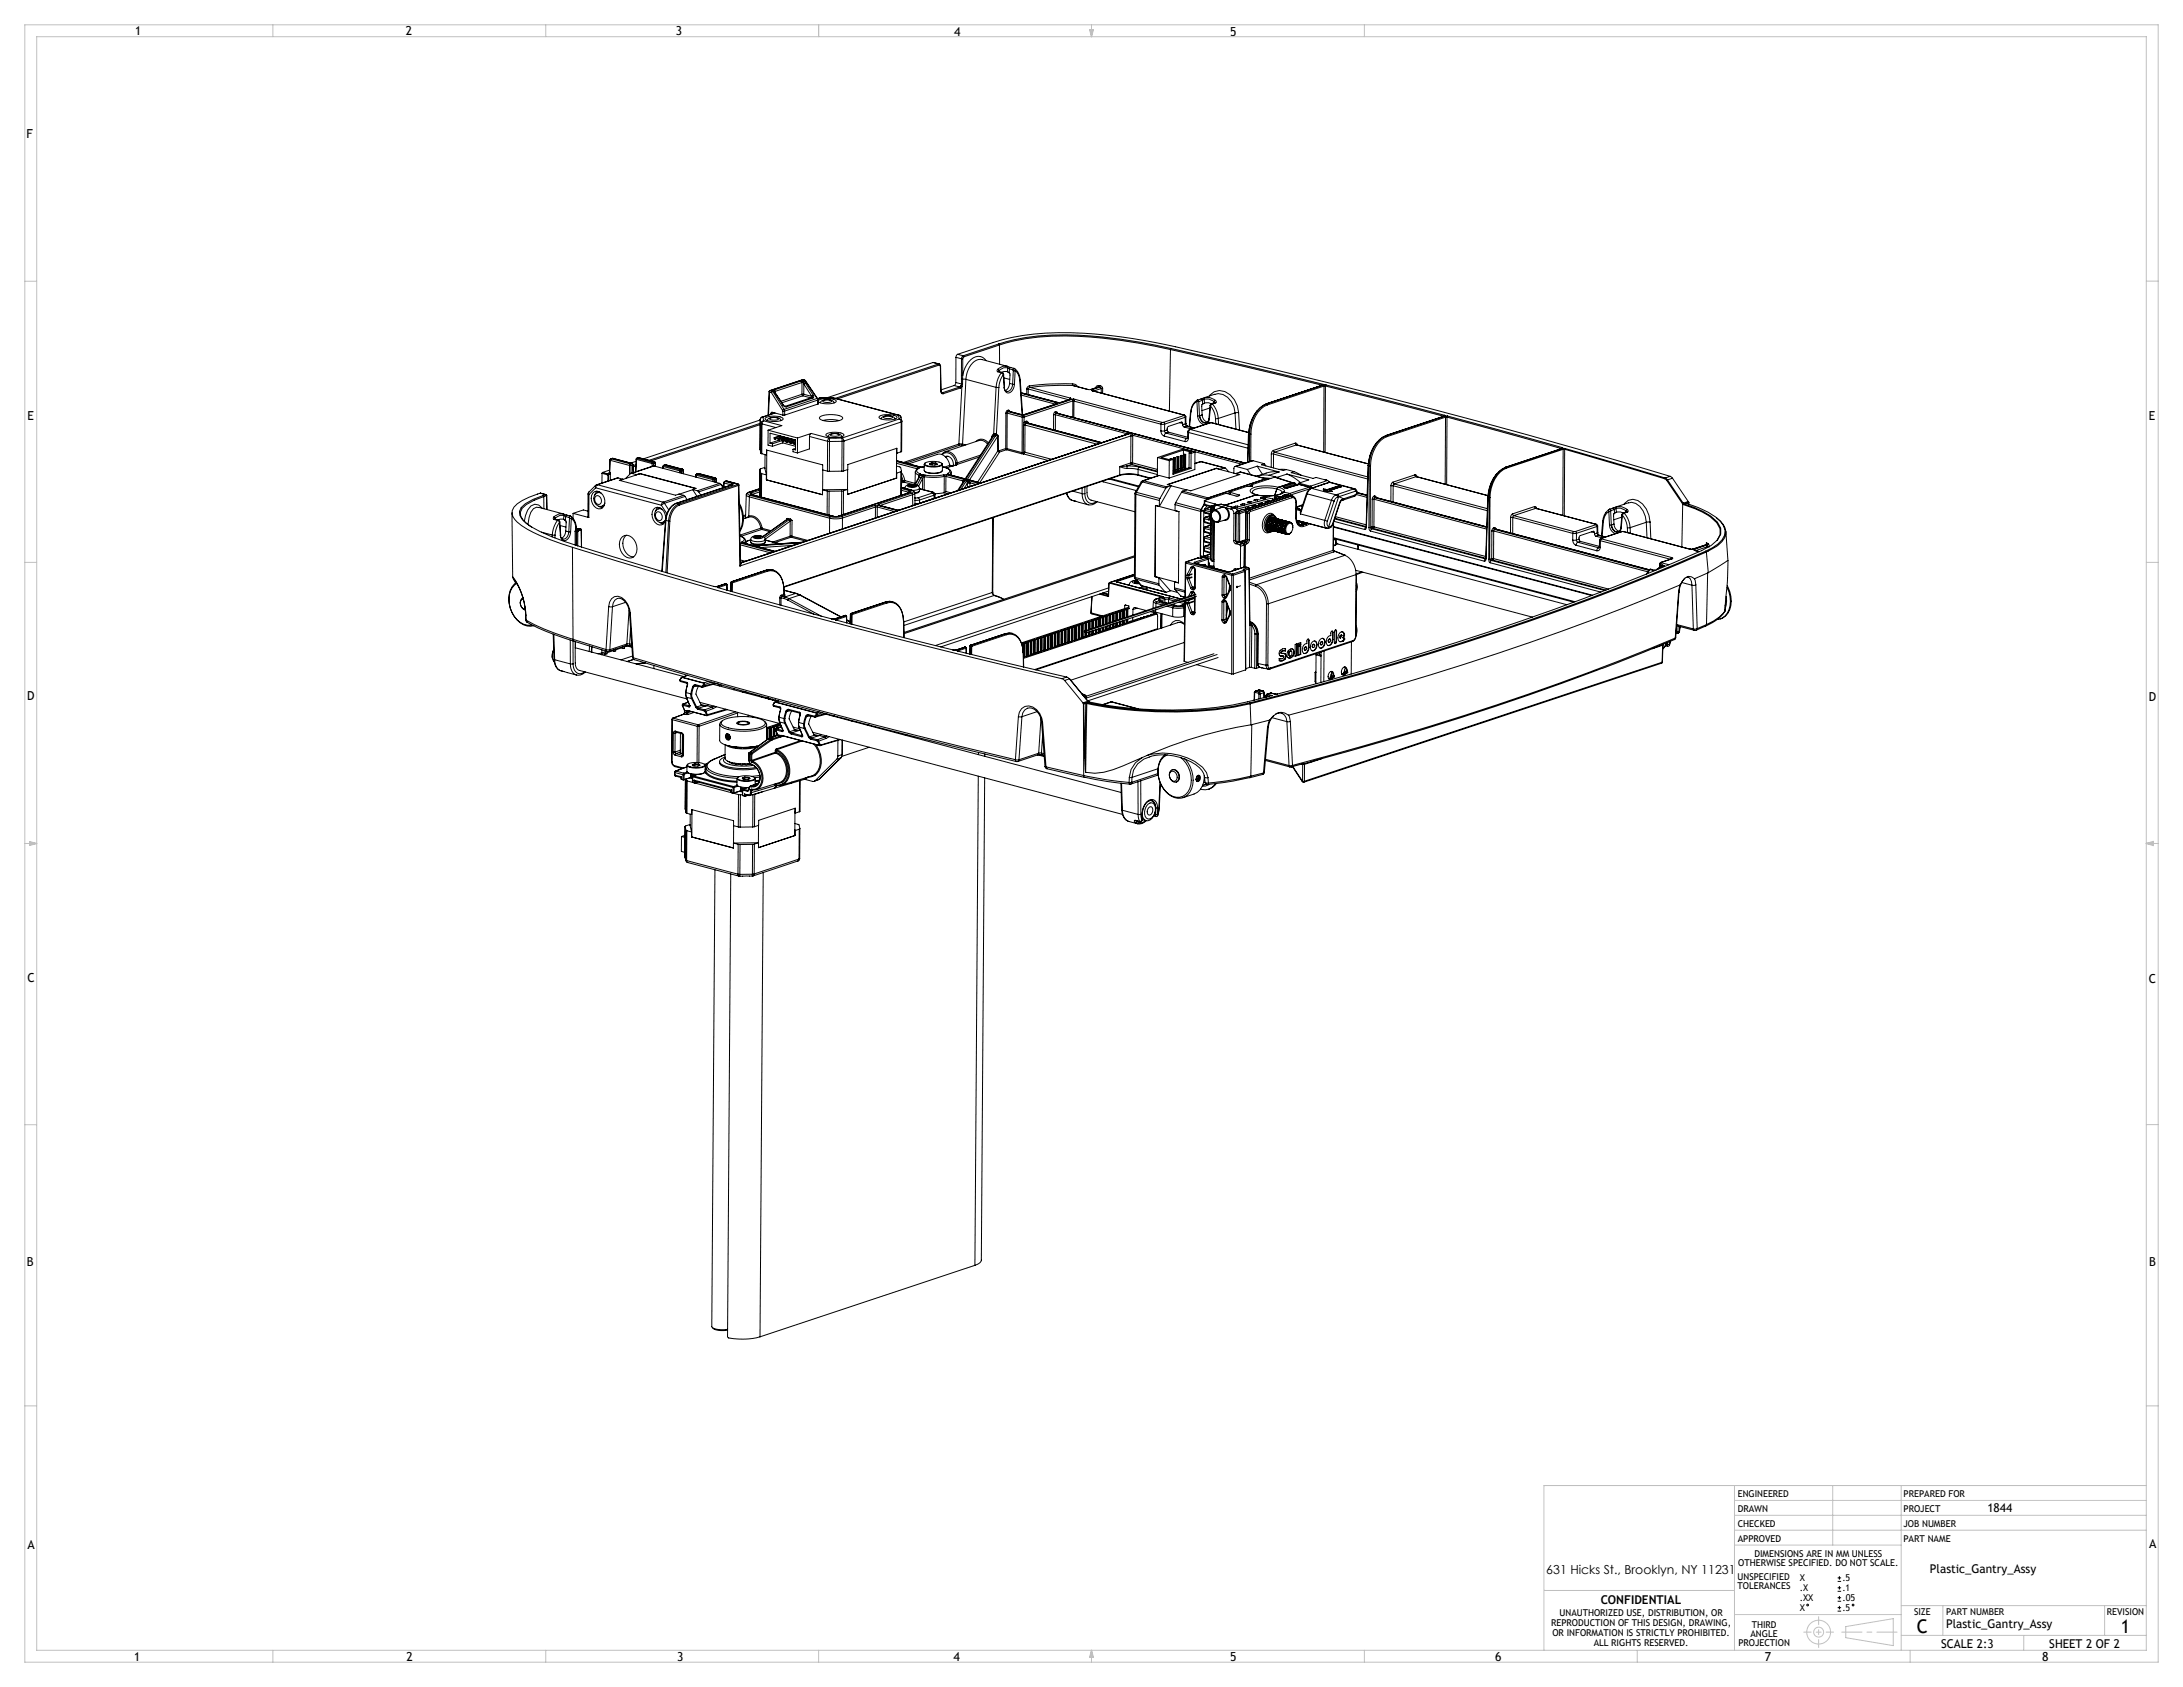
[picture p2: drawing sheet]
<svg xmlns="http://www.w3.org/2000/svg" width="559mm" height="432mm" viewBox="0 0 559 432" stroke-linecap="round" stroke-linejoin="round" font-family="sans-serif">
<defs><g id="words">
<g font-size="4.8">
<text x="490.7" y="417.9">C</text>
<text x="542.9" y="417.9">1</text>
</g>
<g font-size="3.2">
<text x="34.6" y="9.1">1</text>
<text x="103.8" y="9.1">2</text>
<text x="173" y="9">3</text>
<text x="244.3" y="9.2">4</text>
<text x="314.9" y="9.1">5</text>
<text x="6.8" y="35.2">F</text>
<text x="7" y="107.6">E</text>
<text x="550" y="107.6">E</text>
<text x="6.9" y="179.3">D</text>
<text x="550" y="179.5">D</text>
<text x="7" y="251.3">C</text>
<text x="550.1" y="251.5">C</text>
<text x="550.1" y="324">B</text>
<text x="6.9" y="324">B</text>
<text x="7" y="396.4">A</text>
<text x="550.2" y="396.3">A</text>
<text x="395.8" y="402.8">631 Hicks St., Brooklyn, NY 11231</text>
<text x="34.4" y="425.2">1</text>
<text x="104" y="425.2">2</text>
<text x="173.3" y="425.2">3</text>
<text x="244" y="425.2">4</text>
<text x="314.9" y="425.2">5</text>
<text x="382.7" y="425.2">6</text>
<text x="451.8" y="425.2">7</text>
<text x="522.8" y="425.2">8</text>
</g>
<g font-size="3.1">
<text x="508.7" y="386.9">1844</text>
<text x="494" y="402.7">Plastic_Gantry_Assy</text>
<text x="409.7" y="410.5">CONFIDENTIAL</text>
<text x="498.1" y="416.6">Plastic_Gantry_Assy</text>
<text x="496.9" y="421.7">SCALE 2:3</text>
<text x="524.6" y="421.7">SHEET 2 OF 2</text>
</g>
<g font-size="2.4">
<text x="444.8" y="383.2">ENGINEERED</text>
<text x="487.3" y="383.2">PREPARED FOR</text>
<text x="444.8" y="387">DRAWN</text>
<text x="487.3" y="386.9">PROJECT</text>
<text x="444.8" y="394.6">APPROVED</text>
<text x="444.8" y="390.8">CHECKED</text>
<text x="487.2" y="394.6">PART NAME</text>
<text x="487.2" y="390.8">JOB NUMBER</text>
<text x="444.9" y="400.9">OTHERWISE SPECIFIED. DO NOT SCALE.</text>
<text x="449.1" y="398.6">DIMENSIONS ARE IN MM UNLESS</text>
<text x="444.8" y="404.4">UNSPECIFIED</text>
<text x="444.8" y="406.7">TOLERANCES</text>
<text x="460.7" y="404.7">X</text>
<text x="460.7" y="407.3">.X</text>
<text x="471.6" y="404.7">.5</text>
<text x="471.6" y="407.3">.1</text>
<text x="399.2" y="413.6">UNAUTHORIZED USE, DISTRIBUTION, OR</text>
<text x="460.7" y="409.8">.XX</text>
<text x="460.7" y="412.4">X</text>
<text x="471.6" y="409.8">.05</text>
<text x="471.6" y="412.4">.5</text>
<text x="490" y="413.4">SIZE</text>
<text x="498.1" y="413.4">PART NUMBER</text>
<text x="539.3" y="413.4">REVISION</text>
<text x="397.1" y="416.1">REPRODUCTION OF THIS DESIGN, DRAWING,</text>
<text x="397.4" y="418.7">OR INFORMATION IS STRICTLY PROHIBITED.</text>
<text x="448.1" y="418.9">ANGLE</text>
<text x="448.4" y="416.6">THIRD</text>
<text x="408" y="421.2">ALL RIGHTS RESERVED.</text>
<text x="445" y="421.2">PROJECTION</text>
</g>
</g></defs>
<g fill="none" stroke="#000" stroke-width=".26">
<path d="M197.1 100l-.2 .3M197.2 100l-.2 .3M197.2 100h-.1M197.2 100l.5 .1M198 100l.2 .1M198 100l.3 .1M198 100l-.3 .1M198.2 99.8l-.2 .2M198.2 99.8l.2 .4M205 97.5l.3 .4M205 97.5l-6.8 2.3M205.3 97.9l-6.9 2.3"/>
<path d="M205.3 97.9v3M205.5 97.2l-8.4 2.8M205.5 97.2l.4 .1M205.6 97.2h-.1M205.6 97.2l.4 .1M205.6 97.9h-.3M205.6 97.9l.2 .4M205.6 97.5h-.6M205.6 97.5v.4M205.6 97.5l.2 .1M205.8 97.6l.4 .4M205.8 97.6l-.2 .3"/>
<path d="M205.8 98.3l2 3.1M205.8 98.3l-.1 2.6M205.9 97.3l.2 .2M205.9 97.3l-.3 .2M206 97.3l.2 .2M206 97.3h-.1M206.1 97.5l-.3 .1M206.1 97.5l3 4.5M206.2 98l-.4 .3M206.2 98l2 3.2M206.2 97.5h-.1M206.2 97.5l3 4.5"/>
<path d="M238.8 92.8l1.6 .4M238.8 92.8l-27.1 9M238.8 92.8l1.4 .4M240.2 93.2l.2 .2M240.2 93.2l-26.4 8.8M240.4 93.2h-.2M240.4 93.2l.4 .5M240.4 93.4l.3 .3M240.4 93.4l-26 8.7M240.7 93.7l.1 6.4M240.8 93.7h-.1M240.8 93.7l.1 6.4"/>
<path d="M244.2 98.7l1.5 .4M244.2 98.7l-3.3 1.1M244.7 97.9l-.5 .8M244.7 97.9l1.4 .4M244.7 91.5l1.4 .3M244.7 91.5v6.4M245.1 90.7a73.7 73.7 0 0 1 19.6-5.2 118.8 118.8 0 0 1 36.2 3.3 1769.9 1769.9 0 0 1 126.6 33.1M245.1 90.7l-.4 .8M245.1 90.7l1.5 .4M245.7 99.1l.1 .2M245.7 99.1l-4.4 1.4M245.8 99.3l-4.4 1.5"/>
<path d="M245.9 98.8l-.2 .3M245.9 98.8l.3 .2M246.1 96.1v1M246.1 97.1v1.2M246.1 97.1h.3M246.1 98.3h.3M246.1 98.3l-.2 .5M246.1 91.8v4.3M246.2 99l-.4 .3M246.2 99l-.7 14.7M246.4 98.3l-.2 .7M246.4 97.1h.9"/>
<path d="M246.4 97.1v1.2M246.4 96.1v1M246.4 96.1h-.3M246.5 91.8h-.4M246.5 91.8l-.1 4.3M246.6 91.1l-.5 .7M246.6 91.1l.1 .2M246.7 91.3l-.2 .5M247.3 97.1l7.7 2M247.3 97.1l-.9 16.6M252.4 92.3a2.63 2.63 0 0 0-4.5 .4 7.6 7.6 0 0 0-1.5 3.4M255 99.1l.7 .1"/>
<path d="M255 99.1l-.6 12M255.4 94.5l-.2 .4 .2 .3M255.4 94.5l.3 .4M255.4 95.2l.9 .2M255.6 95.1h.1M255.6 95.1l-.2 .1M255.6 95.1l.9 .2M255.7 88a59.6 59.6 0 0 1 23.5-2 141.8 141.8 0 0 1 20.6 3.2M255.7 88l.1 .3M255.7 88l-9.1 3.1M255.7 99.2l-.6 11.9M255.7 94.9v.2"/>
<path d="M255.8 88.3a53.7 53.7 0 0 1 20.1-2.2 136.6 136.6 0 0 1 23.7 3.4M255.8 88.3l-9.1 3M255.8 88.3l.1 4.9M256.3 95.4l-1 2.1-.3 1.6M256.3 95.4l.5 .5M256.5 95.3l.4 .5M256.5 95.3l-.2 .1M256.8 95.9l-.9 1.9-.2 1.4M256.8 95.9l.3 3.3M256.9 95.8l-.1 .1M256.9 95.8l.2 3.3M257 96.7l1.5 .4"/>
<path d="M257.1 99.1v.1M257.1 99.1v.2M257.7 93.7l-6.3-1.7a3.5 3.5 0 0 0-3.6 2.8l-.5 2.3M257.8 93.7l.9 .4M257.8 93.7h-1.1l-1.3 .8M257.8 93.7l.1 .4M257.9 95.2l-.9-.1-.5 .2M257.9 95.2l.2 .1M257.9 94.1h-1l-1.2 .8M257.9 94.1v1.1M257.9 94.1l.5 .3M258.1 95.3l.2 .1"/>
<path d="M258.1 95.3l.4 .3M258.3 95.4l.2 .5-.1 2.2M258.4 94.4l-.1 1M258.4 94.4l.9 .3M258.4 98.1a2.06 2.06 0 0 1-1.1 1.9M258.4 98.1l.8 .2M258.7 94.1l-.3 .3M258.7 94.1l.9 .2M259.2 98.3a1.47 1.47 0 0 1-1.7 1.8l-.5-.9M259.2 98.3l.5 .1M259.3 94.7l.1 .2M259.4 94.9h.5"/>
<path d="M259.4 94.9l-.2 3.4M259.6 94.3h.1M259.6 94.3l-.3 .4M259.7 98.4a1.76 1.76 0 0 1-2.1 2l-.4-.6-.1-.6M259.7 94.3a3.5 3.5 0 0 1 1.5 3M259.7 94.3l.2 .6M259.9 94.9a3.1 3.1 0 0 1 1.1 2.5M259.9 94.9l-.2 3.5M261 97.4l.6 8.8M261.2 97.3l-.2 .1M261.2 97.3l.6 8.9M262.8 99.6h.4"/>
<path d="M262.8 99.6v1.3M263.2 99.6l10.4 2.7M263.2 99.6v1.4M263.5 98.8l-.5 .3-.2 .5M263.5 98.8l.2 .4M263.7 99.2l-.5 .4M263.7 99.2l10.3 2.7M274.5 98.7a63.7 63.7 0 0 0-10.8 .5M274.5 98.7l4.3 1 2.3-.6M274.5 98.7h.4M274.6 98.3l.9 .2 .3 .4M274.6 98.3h-5.8l-5.3 .5"/>
<path d="M274.6 98.3l-.1 .4M275.8 98.9v.1M275.8 98.9h-.1M279.6 99.8l-.2 .1 .2 .1M279.6 99.8l.2 .2M280.5 99.2v.1M280.5 99.2h.1M281.1 99.1h-.2M281.1 99.1h.4M281.2 98.7l-.6 .2-.1 .3M281.2 98.7l-.1 .4M281.2 98.7h.4"/>
<path d="M281.5 99.1l.4 .3M281.5 99.1l-1.9 .7M281.6 98.7l.4 .2 .3 .5M281.6 98.7l-.1 .4M281.9 99.4l-1.9 .7M281.9 99.4v1.2M282.3 99.4h-.4M282.3 99.4v1.3M299.6 89.5l38.8 9.1M299.6 89.5l-.3 15.7M299.8 89.2l39.2 9.2M299.8 89.2l-.2 .3"/>
<path d="M338.4 98.6h.1M338.9 98.8l-.1 16.9M338.9 98.8l-14.5 4.8M339 98.4l-14.8 5M339 98.4l-.6 .2M339.3 98.8l30.3 7.8 .2-.3M339.3 98.8h-.4M339.3 98.8l-.1 17M339.4 98.5l30.4 7.8M339.4 98.5l-.7 .1 .2 .2M339.4 98.5l-.1 .3M156.1 117.8h.1"/>
<path d="M156.1 117.8l-.1 3.1M156.2 117.8l4.9 1.3M156.2 117.8l-.1 3.1M156.3 117.5l-.2 .3M156.5 117.5l-.3 .3M156.5 117.5h-.2M156.5 117.5l4.8 1.2M156.9 117.3l-.6 .2M156.9 117.3l4.8 1.3M156.9 117.3h.1M161.1 119.1h.1M161.1 119.1l.1 2.4"/>
<path d="M161.3 118.7l.2 .4M161.3 118.7l-.2 .4M161.5 119.1h-.4M161.5 119.1h.1M161.5 119.1v2.1M161.7 118.6l.3 .3M161.7 118.6l.3 .4M161.7 118.6l-.4 .1M162 119l-.5 .1M162 119h.1M162 119v2M162 118.9v.1"/>
<path d="M162 118.9l.1 2.1M162.8 119.3l-.8 .2M162.8 118.9l-.8 .3M162.8 118.1l-1.3 .4M162.8 117.5l.1 .1M162.8 117.5l-.1 3.3M162.9 117.6l4 1M162.9 117.6l-.1 3.1M163 117.3l-.2 .2M163.1 117.3h-.1M163.1 117.3h.1M163.1 117.3l-.2 .3"/>
<path d="M163.1 117.3l4 1.1M163.4 117.2l-.4 .1M163.5 117.2h-.1M163.5 117.2l-.4 .1M163.5 117.2l4.1 1M163.5 117.2h.1M166.9 118.6v.8M167.1 118.4l-.2 .2M167.1 118.4l.2 .2M167.1 118.4h.1M167.3 118.6h-.4M167.3 118.6v.7"/>
<path d="M167.4 119.3l-5.9 1.9M167.4 119.3l-5.7 1.9M167.4 119.3l16.8 4.4M167.5 118.2l.2 .3M167.5 118.2l-.4 .2M167.6 118.2l.2 .2M167.6 118.2h-.1M167.7 118.5l-.4 .1M167.7 118.5v.9M167.8 118.4l-.1 .1M167.8 118.4v1M169.7 119.3l.1 .1"/>
<path d="M169.7 119.3v.6M169.8 119.4l4.3 1.1M169.8 119.4v.5M169.9 119.1l-.2 .2M169.9 119.1h.1M170 119.1l-.2 .3M170 119.1l4.2 1.2M170.4 119l-.5 .1M170.4 119h.1M170.4 119l4.3 1.1M194.6 115h.1M194.6 115l.2 1"/>
<path d="M194.6 108.7l-28 9.3M194.6 108.4l-28.5 9.4M194.6 107.5l-29.9 10M194.6 107.4v7.6M194.6 107.4h.1M194.6 107.4l.2 1M194.8 116l.2 .1M194.8 108.4l.2 .1M194.8 108.4v7.6M195 116.1l1.2 .4v-1.3l14.4 3.8v1.3l1.2 .3M195 108.5l3.6 .9M195 108.5v7.6"/>
<path d="M195.1 106.8l-.5 .6M195.3 106.8l-.5 .2-.2 .4M195.3 106.8h-.2M195.3 106.8l.2 .9M195.5 107.7l-.3 .3-.2 .5M195.5 107.7l-.5 .2-.2 .5M195.5 107.7l4.6 1.2-3.5 1.2M195.8 116.4v3.5M195.9 107a5.1 5.1 0 0 1 4.5 .1l.1 .2a5.1 5.1 0 0 1-4.5 .1zM196.3 115.2l-.1 7.6M196.4 107.6a2.57 2.57 0 0 1 3.3-.4l.3 .4M196.6 110.1l7.6 2"/>
<path d="M196.6 110.1v3.8l1.1 .3M196.9 100.3h.1M196.9 100.3l-.3 6M197 100.3l.4 .2M197 100.3l-.3 5.9M197 107.1l1.1-.2h.8l.4 .3a2.12 2.12 0 0 1-2.3 0zM197.1 113.4l.6 .2M197.4 105.8l.2-.3 2.8 .7M197.4 105.8v.2M197.4 100.5l2.9 4.5M197.7 100.1l.1 .1M197.7 100.1l-.3 .4"/>
<path d="M197.7 113.6v.6M197.8 100.2l-.4 .3M197.8 100.2l2.9 4.6M197.9 105.6l-.5 .2M198.2 112v.3l.2 .1M198.2 112l.2 .1M198.2 100.1l.2 .5M198.2 100.1l.1 .1M198.2 100.1l-.4 .1M198.3 100.1v.1M198.3 100.1h.1M198.3 105.7l-3.2 1.1"/>
<path d="M198.3 100.2l.2 .4M198.4 100.6l2.1 3.1M198.4 105.7l-3.1 1.1M198.4 100.2h-.1M198.4 100.2v.2M198.4 112.1v.3M198.5 100.6h-.1M198.5 100.6l2.1 3.1M199.2 112.3v.3l.2 .1v-.4M199.2 112.3h.2M199.6 111.5l-1.4 .5M199.9 111.6l-1.5 .5"/>
<path d="M200.2 111.8v.2M200.2 112.8l-2.5 .8M200.2 112.5v.4h.2M200.2 112.5l.2 .1M200.2 112.4l.2 .1M200.3 105l.1 .3M200.4 113.4l-2.7 .8M200.4 113.4l3.2 .8M200.4 112.9v.5M200.4 105.3v.9M200.4 111.7l-2 .7M200.4 112.6v.3"/>
<path d="M200.5 103.7v.1M200.5 103.8l.4 .3h.4M200.6 103.7v.1M200.6 103.7h-.1M200.6 103.8l.4 .2M200.6 103.8h-.1M200.6 111.8l-1.4 .5M200.7 104.8l-.4 .2M200.7 104.8l.1 .4M200.8 112.8l.4 .1M200.8 105.2l-.4 .1M200.8 105.2l.1 1"/>
<path d="M200.9 111.9l-1.5 .4M200.9 106.2h-.5M201 104l.3 .1M201.2 112.8v.3l.2 .1M201.2 112.8l.2 .1M201.2 112.7h.2M201.4 112l-4.3 1.4M201.4 112.9v.3M201.6 112.1l-1.4 .4M201.8 113.1l.4 .1M201.9 112.1l-1.5 .5M202.2 113.1v.3l.2 .1"/>
<path d="M202.2 113.1h.2M202.2 112.9l.2 .1M202.4 112.3l-2 .6M202.4 113.1v.4M202.6 112.3l-1.4 .5M202.8 113.4l.4 .1M202.9 112.4l-1.5 .5M203 115v.6l1.1 .3M203.2 113.3v.4h.2M203.2 113.3l.2 .1M203.2 113.2l.2 .1M203.4 112.5l-2 .7"/>
<path d="M203.4 113.4v.3M203.6 112.6l-1.4 .5M203.6 114.8l-.6 .2M203.6 113.7h-.2M203.6 113.3l-.2 .1M203.6 113.2l-.4 .1M203.6 113.1l-1.2 .4M203.6 112.7l-1.2 .4M203.6 112.6v2.6l-.6-.2M203.6 112.6l-6.5-1.7v2.5M204.2 112.1l-.1 3.8M205.3 100.9l.2 .4"/>
<path d="M205.3 100.9l-5.4 1.8M205.5 101.3l2 .5M205.5 101.3l-5.3 1.8M205.7 100.9l-.2 .4M205.7 100.9h-.4M205.7 100.9l2.1 .6M207.2 111.7v3.2l-3.1 1M207.2 111.7l4.7 1.3M207.7 110.9l-.4 .3-.1 .5M207.7 110.9l4.6 1.3M207.7 110.9l-3.5 1.2M207.8 101.5h.1"/>
<path d="M207.8 101.5l-.2 .3M207.8 101.4v.1M207.8 101.5v.2M207.8 101.7l-6.8 2.3M207.8 101.7h.1M207.8 101.7l.3 .2M208.1 101.9l-6.8 2.2M208.2 101.2h.1M208.2 101.2l-.4 .2M208.2 101.2l.1 .4-.2 .3M208.2 101.2l-.4 .3M209.1 102l.2 .4"/>
<path d="M209.1 102l-8.4 2.8M209.2 102l.2 .3M209.2 102h-.1M209.3 102.4l-8.5 2.8M209.3 102.4l.1 1M209.4 102.3v1.1M209.4 102.3l-.1 .1M209.4 103.4l-8.5 2.8M209.5 102.5a5.1 5.1 0 0 1 4.5 .1l.1 .2a5.1 5.1 0 0 1-4.5 .1zM209.7 101.9l-.4 .1M209.9 106.7a6.8 6.8 0 0 1 5.7 .1l.1 .2a3.8 3.8 0 0 1-3.4 .9l-.8-.1a1.87 1.87 0 0 1-1.8-.8zM209.9 101.8l-.2 .1"/>
<path d="M209.9 101.8l.1 .1M210 103.1a2.57 2.57 0 0 1 3.3-.4l.3 .4M210 101.9h-.3M210 101.9l-.7 .2M210.6 107.6l1.7-.2 2.5 .3M210.6 102.6l1.5-.2 .8 .3a2.12 2.12 0 0 1-2.3 0zM211.5 111.1a5.1 5.1 0 0 1 4.5 .1v.2a5.1 5.1 0 0 1-4.5 .2zM211.9 113h.4M211.9 113l-.1 7.6M211.9 111.7a2.57 2.57 0 0 1 3.3-.4l.3 .5M212.3 112.2v.8M212.3 112.2l-.3 .3-.1 .5"/>
<path d="M212.3 113v7.6M212.6 111.2l1.5-.2 .8 .3a2.12 2.12 0 0 1-2.3 0zM213.2 101.8h.1M213.2 101.8l16.9 4.5M213.2 101.8h-3.3M213.2 101.8h.1zM215.5 112.1v.9M215.5 112.1l.4 .3 .1 .5M215.5 112.1l-3.2 .1M215.5 113h-3.2M215.5 113v7.6M216 112.9l-.5 .1"/>
<path d="M216 112.9v7.6M225.1 106.6a5.1 5.1 0 0 1 4.5 .1v.2a5.1 5.1 0 0 1-4.5 .1zM225.5 107.2a2.57 2.57 0 0 1 3.3-.4l.3 .4M226.2 106.7l1.5-.2 .8 .3a2.12 2.12 0 0 1-2.4 0zM229.5 119.3l1 .3 .3 1M229.5 118.6l5.4 1.4 .2-.4M229.5 118.1l5.6 1.5M229.5 117.9l6 1.6M229.5 115.7l.1 .3M229.5 114.8v7.6l-12.5 4.1M229.6 116v-1.3l-12.6 4.2v1.3M230 106.3l.3 .1 .3 .4"/>
<path d="M230 106.3l.2 .9M230.1 106.3l.5 .5M230.1 106.3h-.1M230.2 107.2l.3 .3 .2 .5M230.2 107.2l.4 .1 .2 .4M230.2 107.2l-14.7 4.9M230.6 106.8l.2 .9M230.6 115.7l-1 .3M230.7 108l-14.7 4.9M230.7 108l-.1 7.7M230.8 107.7l.1 .2M230.9 107.9l-.1 7.6-.2 .2"/>
<path d="M230.9 107.9l-.2 .1M232.6 118.7l7.3-2.4a2.93 2.93 0 0 1 3.2 2.8M235.1 119.9h.1M235.1 119.9l-.6 .5-.2 .4M235.1 119.6l.2 .1-.1 .2M235.2 119.9l-.4 .3-.2 .4 .9 .7M235.2 119.9h-.1M235.5 119.5h.8M235.5 119.5h.7M236.2 119.5h.1M236.2 119.5l.4-.1-.3 .1M236.6 118.8v1.6a4.1 4.1 0 0 0 4.4 .4l.2-.4v-1.5"/>
<path d="M236.8 118.5a4.9 4.9 0 0 1 4.3 .1v.3a4.4 4.4 0 0 1-4.4-.1zM236.8 118.5l-.2 .4a4.5 4.5 0 0 0 4.6 .1l-.2-.4M238 118.7a1.65 1.65 0 0 0 1.9 .1M238 118.7l.1 .2M238.6 118.5h.9M238.6 118.5l-.6 .2M238.6 118.5v.5M239.5 118.5l.4 .3M239.5 118.5v.5M239.9 118.8l-.1 .1M240.8 100.1a.53 .53 0 0 0 .6 .7M240.9 100.1l.1 .4h.3"/>
<path d="M240.9 100.1h-.1M240.9 100.1h.1M241 100.4l.3 .1M241 116.3a2.01 2.01 0 0 1 3.5 .7l.6 1.5M241.2 116.4a1.86 1.86 0 0 1 3 .7l.5 1.4M241.2 119.5h.4a2.02 2.02 0 0 1 1.9 1.4M241.2 119.5h.1a1.96 1.96 0 0 1 1.9 1.1l-.6 .6M241.3 100.5l.1 .3M241.9 116.9a1.82 1.82 0 0 1 2.2 2.3M242.7 116.8l-.6 .2M243.1 119.1l.1 .1M243.1 119.1l-1.4 .5"/>
<path d="M243.2 119.2l.4 .1M243.2 119.2h.1M243.6 119.3h.1M243.6 119.3l-1.3 .5M243.7 119.3h-.2M243.8 119.3h-.2M243.8 119.3h-.1M244.7 118.5l.1 .3M244.8 118.8l-.1 .2M244.8 118.8v.1M245 118.9h-.1M245 118.9l-1.3 .4"/>
<path d="M245.1 118.5h-.4M245.1 118.5v.1M245.1 118.8l-.1 .1M245.1 118.8l-.2 .1M245.1 118.6l-.3 .2M245.1 118.6v.2M245.5 113.7l.1 .3M245.5 113.7h.9M245.5 113.7l-14.2 4.7M245.6 114l-13.7 4.5M246.2 114h-.6M246.2 114l.4 .1"/>
<path d="M246.4 113.7l-.2 .3M246.4 113.7l.8 .2M249.8 113a2.04 2.04 0 0 1 3.2 .4M250.6 117l-5.5 1.8M251 116.5l-5.9 2M252.8 113.7l-.7-.6a1.84 1.84 0 0 0-1.6-.3l-8.6 2.8M253.9 111.7h.1M253.9 111.7v.2M254.3 111.5l-7.2 11M254.3 111.5h.1M254.4 111.1l-.5 .6M254.4 111.1l-.1 .4"/>
<path d="M254.4 111.5h.4M254.4 111.5l-7.2 11.1M254.5 111.1h-.1M254.5 111.1l-.1 .4M254.8 111.1h.3M254.8 111.1h-.3M254.8 111.1v.4M254.8 111.5l-7.2 11.2M255.1 111.1l.4 .5M255.1 111.1v.4M255.1 111.5h-.3M255.1 111.5l.3 .2"/>
<path d="M255.4 111.7v3.7M255.4 111.7l-7.2 11.2M255.4 115.4l.1 .2M255.4 115.4h.1M255.4 115.4l-5.2 8M255.5 111.6l-.1 .1M255.5 111.6v3.8M255.5 115.6l.4 .1M255.5 115.4h.2M255.5 115.4v.2M255.7 115.4l.2 .3M255.9 115.7l-5.1 7.9"/>
<path d="M257.4 114.8l.2 .3M257.4 114.8l-1.7 .6M257.5 105.8l-.1 9M257.6 115.1l3.9 1M257.6 115.1l-1.7 .6M257.8 114.8h-.4M257.8 114.8h.1M257.8 114.8l-.2 .3M257.8 114.8l3.8 1.1M257.8 105.7l-.3 .1M257.8 105.7v9.1M257.8 105.7l3.9 1.1"/>
<path d="M257.9 105.1l-.4 .7M257.9 105.1l.2 .3M258.1 105.4l-.3 .3M258.1 105.4l3.8 1M258.1 105l.2 .3M258.1 105l.4 .3M258.1 105l-.2 .1M258.3 105.3h.1M258.3 105.3l-.2 .1M258.3 105.3l3.2 .8h.8M258.4 105.3h-.1M261.4 100.5l9.3 2.5h.9"/>
<path d="M261.4 100.7l9.1 2.4M261.4 101.1l8.8 2.3M261.5 116.1l.4 .1M261.6 115.9h.3M261.6 115.9l-.1 .2M261.7 106.8l-.1 9.1M261.9 115.9v.3M261.9 106.4l-.2 .4M261.9 106.4l.2 .4M261.9 116.2l6.4 1.7M261.9 115.9h.1M261.9 115.9l.2 .2"/>
<path d="M262 108.8h.4M262 108.8l-.1 7.1M262.1 116.1l-.2 .1M262.1 108.1l-.1 .7M262.1 108.1l.5 .4M262.1 106.8h-.4M262.1 106.8v1.3M262.3 115.7l-.2 .4M262.3 115.7l-.4 .2M262.3 115.7l6.9 1.9M262.4 108.8l-.1 6.9M262.4 108.8l18.4 4.9"/>
<path d="M262.4 107.9l-.3 .2M262.4 107.9l.3 .5M262.6 108.5l-.2 .3M262.7 107.8a.47 .47 0 0 1 .5 .6M262.7 107.8l.3 .5M262.7 107.8l-.3 .1M262.7 108.4l-.1 .1M262.7 108.4l19.1 5M263 108.3l19.1 5M263 108.3l-.3 .1M263.1 108.3h.1M263.1 108.3h-.1"/>
<path d="M269.7 106.2v3.8M270.1 105.4l-.4 .8M270.1 105.4l.3 .4M270.2 106.2h-.5M270.2 106.2l-.1 3.9M270.2 106.2l18.5 4.9M270.2 105.4l.2 .4M270.2 105.4h.3l.2 .4M270.2 105.4h-.1M270.4 105.8l-.2 .4M270.4 105.8l18.6 4.9M270.4 103.4l-8.1 2.7"/>
<path d="M270.4 105.8l48.4 12.7M270.4 105.8h.1M270.5 103.4h-.1M270.5 103.1l.2 .1-.2 .2M270.5 103.1l-.3 .3M270.5 103.4l-8.2 2.7M270.6 105.7l-.2 .1M273.9 102.2l-2.3 .8M274 102.2h.1M274 101.9l.2 .2-.2 .1M274 101.9l-.1 .3M274 101.9l-.2 .4"/>
<path d="M274 102.2h-.1M274 102.2l-2.4 .8M274.6 102.7v4.1M274.6 102.6v.1M274.6 102.6h.3M274.6 102.6l-12.5 4.2M274.8 102.1l.1 .5M274.8 102.1l-.2 .5M274.8 102.1l22.6 6M274.8 102.1l-12.9 4.3M274.9 102.7h-.3M274.9 102.7l22.3 5.9"/>
<path d="M274.9 102.7v4.2M274.9 102.6h.1M279.6 100h.1M279.6 100l23.6 6.2M281.8 113.4l-51.8 17.3M281.8 113.4l-.8 .2M281.9 113.3h.3zM286.6 119.4l1.9 .5M286.6 119.4v2.2M288.4 119.3l3.3 .3M288.4 119.3l.1 .6M288.4 119.3l-1.8 .1"/>
<path d="M288.5 119.9l2.8 .2M289 111h.1M289 110.7l.2 .2-.2 .1M289 110.7l-.2 .4M289.4 118.5l.3 .4M289.4 118.5l-2.8 .9M289.5 111.5v.1M289.5 111.6l-100.1 33.3M289.5 111.6l-.1 6.9M289.6 110.9l-.1 .6M289.6 110.9l.3 .5M289.6 110.9l-100.1 33.2"/>
<path d="M289.6 110.9l29 7.7M289.7 118.9l-1.3 .4M289.7 118.9l6.6 1.7M289.9 118.5l-.2 .4M289.9 118.5h-.5M289.9 118.5l6.4 1.7M289.9 111.4l.1 .2M289.9 111.4l-.4 .1M289.9 111.4l28 7.4M290 111.6h-.5M290 111.6l-.1 6.9M291.7 119.6l-.4 .5"/>
<path d="M291.7 119.6l4.6 1.2M296.3 117.1l3 .8M296.3 117.1v4.7M297.2 110.3a1.37 1.37 0 0 0 .8 1.3M297.2 108.6v1.7M297.4 108.1l-.2 .5M297.8 108.1h-.4M297.8 108.1l.3 .5M298 111.6l5.3 1.4M298.1 110.3h-.9M298.1 110.3l.4 .6M298.1 108.6h-.9"/>
<path d="M298.1 108.6v1.7M298.5 110.9l-.5 .7M298.5 110.9l5.3 1.4M298.8 110.1l.3 .5M298.8 110.1l-.7 .2M299.1 110.6l-.6 .3M299.1 110.6l4.9 1.3M299.3 117.9v4.5M299.5 117.5l.8 .1M299.5 117.5h.1M300 117.5h.1M300.3 117.6l-1 .3"/>
<path d="M300.3 117.6v3.8l4.6-1.5M300.4 117.2v3.8M300.4 117.2l.3 .1M300.7 117.3l-.1 3.7M300.9 117.2h-.5M300.9 117.2v3.7M300.9 117.2l-.2 .1M301.3 116.9v3.8M301.3 116.9l.2 .1M301.5 117v3.7M301.8 116.9h-.5M301.8 116.9l-.3 .1"/>
<path d="M301.8 116.9l-.1 3.7M301.9 108.2l.8 .2M302.1 119.9l-.4 .1M302.2 116.6v3.9M302.2 116.6l.2 .1M302.4 116.7v3.7M302.6 116.6h-.4M302.6 116.6l-.2 .1M302.6 116.6v3.7M302.7 108.4l-.1-.3-.2-.1-3.3 1.1-.3 .3v.7M302.7 108.4v.3M302.7 108.7l.4 .6"/>
<path d="M302.9 119.7l-.3 .1M302.9 119.7h.1M302.9 115.2l2 .5-.5 .2M302.9 115.2l-5.7 1.9 2 .5 .6-.2M302.9 115.2v4.5M303 116.3l.3 .1M303 116.3l.1 3.9M303.1 106.4l.3 .4M303.1 106.4l-5.3 1.7M303.1 109.3l1.8 .5M303.2 106.2l.3 .5M303.2 106.2l-.1 .2"/>
<path d="M303.3 116.4v3.7M303.4 106.8l-5.3 1.8M303.4 106.8v1.7M303.4 108.5l.4 .6M303.4 108.5l-.7 .2M303.5 119.8l.3 .1M303.5 116.3h-.5M303.5 116.3l-.2 .1M303.5 116.3v3.7M303.5 106.7l-.1 .1M303.5 106.7l.1 1.7M303.6 108.4l.4 .7"/>
<path d="M303.6 108.4l-.2 .1M303.8 112.3l-.5 .7M303.8 109.1l-.7 .2M303.8 109.1l1.8 .5M303.9 112.2l-.1 .1M304 109.1h-.2M304 109.1l1.7 .4M304 112l-.2 .3M304 112l.2 .2M304 110.5l.3 .2M304 110.5v1.5M304.2 112.2a.77 .77 0 0 1-.9 .8"/>
<path d="M304.3 110.7l-.1 1.5M304.3 110.7l15.2 4M304.4 119.7l.5 .2M304.4 119.7l-4.1 1.4M304.4 115.9l.5 .1M304.4 115.9v3.8M304.5 109.9l-.5 .6M304.7 109.9l-.4 .8M304.7 109.9h-.2M304.7 109.9l14.8 4M304.8 105.4v.1M304.8 105.4l-.4 3.8"/>
<path d="M304.8 105.5l-.3 3.7M304.9 116v3.9M305.9 115.7v4.5l-6.6 2.2M305.9 115.7l-1 .3M305.9 115.7l-3-.8-6.6 2.2M306.4 102.7a3.3 3.3 0 0 0-1.6 2.8M306.4 102.7l.5 .1M306.4 102.7h.1M306.4 102.7l.2 3.8M306.4 102.5a4.6 4.6 0 0 0-1.6 2.9M306.4 102.5v.2M306.5 102.4l-.1 .3"/>
<path d="M306.5 102.4l.4 .4M306.5 102.4l-.1 .1M306.6 106.5a2.12 2.12 0 0 0 1.8 2.1M306.9 102.8l.1 3.6M307 106.4l-.4 .1M307 106.4a1.6 1.6 0 0 0 1.8 1.8M307.1 106.4a1.52 1.52 0 0 0 1.9 1.7l.5-.9M307.2 118.2l-1.3 .4M307.4 118.2h-.2M307.4 118.2l6 1.6M307.4 118.2l-1.5 .5M307.5 102.1l.3 .4"/>
<path d="M307.5 102.1l-1 .3M307.6 118.2h-.4M307.6 118.2h-.2M307.6 118.2l6 1.6M307.7 106.2a1.87 1.87 0 0 0 1.4 1.8M307.7 106.2l-.7 .2M307.8 102.5l.1 .9M307.8 102.5l-.9 .3M307.9 103.4l-.3 .7 .1 2.1M307.9 103.4h.1M307.9 103.4l-.3 .2M308.3 101.8l2.7-.9a3.6 3.6 0 0 1 4.2 1.9l.7 1.4 .3 1.5"/>
<path d="M308.3 102.1h1.1l1.4 .7M308.3 102.1v1.1M308.3 102.1l-.5 .4M308.3 103.2l-.4 .2M308.3 103.2l1.1-.1 .7 .3M308.4 101.8l1.2-.1 1.5 .8M308.4 101.8l-1 .3M308.4 101.8l-.1 .3M309.5 107.2l.1 .1M309.6 107.3l-.2 .6-.4 .5M309.6 101.4a3.3 3.3 0 0 1 5.3-.4l1.1 1.3 .7 1.6 .4 1.7M309.7 104.4l-2 .7"/>
<path d="M309.8 108.2l-5.3 1.7M309.8 103.8l.1 .1M309.8 103.8l-.3 3.4M309.9 103.9l1 1.8 .2 1.5M309.9 103.9l-.3 3.4M310 108.2h.1h-.3M310 108.2h-.2M310 108.2l9.7 2.6M310 108.2l-5.3 1.7M310.1 103.3l.3 .1M310.1 103.3l-.3 .5M310.4 103.4a6.1 6.1 0 0 1 1.4 3.7"/>
<path d="M310.4 103.4l-.5 .5M310.8 102.8l.1 .3M310.8 102.8v.3M311.1 102.5l.2 .3-.1 .3M311.1 102.5l-.3 .3M311.1 107.2l.1 1.3M311.2 103.1l-1.1 .2M311.2 103.1l-.8 .3M311.4 119.8l-12.6 4.2 4.9 1.4M311.4 119.8l1 .3M311.4 119.8v.1M311.8 107.1l-.7 .1"/>
<path d="M311.8 107.1l.1 1.5M313.4 119.8h.3l.8 1M313.4 119.8l-1 .3M316.2 105.7l-4.4 1.4M316.2 105.7l.2 4.1M316.4 119.4l-.5 .3-.1 1.4M316.4 119.4l2.9 .8M317.1 105.6l-.9 .1M317.1 105.6l.2 4.5M319.6 111l.1 .1M319.6 111l-.3 7.3M319.7 111.1h.2"/>
<path d="M319.7 111.1l-.3 7.2M319.9 111.1l-.1 7.1M320.2 111.1h-.3M320.2 111.1v7M320.7 117.9l-4.6 1.5M320.7 117.9l-4.3 1.5M320.7 117.9l3 .8M321.8 119.3l5.6 1.5M321.8 119.3l-2.5 .9M321.8 119.3l1.4 2.1M321.9 105.1a11.4 11.4 0 0 0-2.3 5.9M323.7 118.7l-.8 .3 5.6 1.4 .8-.2"/>
<path d="M323.7 118.7l.3 .6M324.2 103.4a8.5 8.5 0 0 0-4.5 7.7M324.2 103.4h.1M324.2 103.4a8.3 8.3 0 0 0-4.3 7.7M324.2 103.4l.2 .2M324.4 103.6a8 8 0 0 0-4.2 7.5M325.4 116.2v3.4M326 115.3l-.4 .3-.2 .6M326 115.3l.3 .4M326 116.2h-.6M326 116.2v3.6M326 116.2l24.1 6.4"/>
<path d="M326.3 115.7l-.3 .5M326.3 115.7l23.8 6.4M331.6 113.4a.47 .47 0 0 1 .5 .6M331.6 113.4l.3 .5M331.6 113.4l-5.6 1.9M331.9 113.9l18.4 4.9M331.9 113.9l-5.6 1.8M331.9 113.9h.1M332 113.9h-.1M350.2 119.1l.1 .1M350.2 119.1l-.5 15.8M350.3 119.2h.2"/>
<path d="M350.3 119.2l-.5 15.7M350.5 119.2l-.1 15.8M350.8 119.2h-.3M350.8 119.2l-.1 15.8M352.5 113.2a11.4 11.4 0 0 0-2.3 5.9M354.8 111.5a8.5 8.5 0 0 0-4.5 7.7M354.8 111.5h.1M354.8 111.5a8.3 8.3 0 0 0-4.3 7.7M354.8 111.5l.2 .3M355 111.8a8 8 0 0 0-4.2 7.4M369.8 106.5h.1M369.8 106.3l.1 .1-.1 .1"/>
<path d="M369.8 106.5l-15 5M369.8 106.5l.2 .3M370 106.8l-.1 17.1M370 106.8l-15 5M370.4 106.8l29.3 8 .2-.2M370.4 106.8h-.4M370.4 106.8l-.1 17.2M370.6 106.5l29.3 8.1M370.6 106.5h-.8M370.6 106.5l-.2 .3M385.4 119.6a8.5 8.5 0 0 0-4.5 7.7M385.4 119.6h.1"/>
<path d="M385.5 119.6a8.3 8.3 0 0 0-4.3 7.8M385.5 119.6l.1 .2M385.6 119.8a8.1 8.1 0 0 0-4.2 7.6M399.9 114.8h.1M399.9 114.6l.2 .1-.2 .1M399.9 114.8l-14.5 4.8M400 114.8l.1 .2M400 114.8l-14.5 4.8M400.1 115l-.1 16.9M400.1 115l-14.5 4.8M400.5 115l25.6 7.5M400.5 115h-.4"/>
<path d="M400.5 115l-.1 17M400.6 114.8l25.6 7.5M400.6 114.8h-.6M400.6 114.8l-.1 .2M131.1 131.2l.1 16.5M137.9 129.9l-.5-.1-.9 .4a6.6 6.6 0 0 0-1.3 4.1M137.9 129.9l6.2 1.6M138.3 126.2a20.4 20.4 0 0 0-5.9 2.7 2.74 2.74 0 0 0 0 4.7 33.6 33.6 0 0 0 11.2 5.5l2.9 1M138.3 126.2l1.5 .4M138.3 126.2l1.4 .4M138.6 136.2l2.8 .7M138.8 130.1l-.9-.8-1-.2-1 .4-.8 1.1-.6 1.4-.3 1.4"/>
<path d="M139 126.8l-2.5 1-2 1.1a2.86 2.86 0 0 0-1.4 3 6.3 6.3 0 0 0 3.3 3.1 56.8 56.8 0 0 0 11.5 4.7M139 126.8l.2 .3M139.2 127.1a13.9 13.9 0 0 0-5.5 3 2.62 2.62 0 0 0 1 3.8l1.4 1M139.2 127.1v3.1M139.7 126.6l.2 .3M139.7 126.6l-.7 .2M139.8 126.6h-.1M139.8 126.6l.2 .2M139.9 126.9l-.7 .2M140 126.8l-.1 .1M140 126.8v3.6M141.4 136.9l.7 .1"/>
<path d="M141.4 136.9l-.1 .5M141.8 132.3l-.2 .4 .2 .3M141.8 132.3l.3 .3M141.8 133l.9 .2M142 132.9h.1M142 132.9l-.2 .1M142 132.9l.9 .2M142.1 137l-.1 .7M142.1 132.6v.3M142.7 133.2l-1 2.1-.3 1.6M142.7 133.2l.5 .5M142.9 133.1l.4 .5"/>
<path d="M142.9 133.1l-.2 .1M143.2 133.7l-.7 1.2-.4 2.1M143.2 133.7l.2 3.3M143.3 133.6l-.1 .1M143.3 133.6l.2 3.3M143.4 134.5l1.5 .4M143.5 136.9l-.1 .1M143.5 136.9v.1M144.2 131.5l.9 .4M144.2 131.5h-1.1l-1.3 .8M144.2 131.5l.1 .4M144.3 133l-1-.1-.4 .2"/>
<path d="M144.3 133l.2 .1M144.3 131.9h-1l-1.2 .7M144.3 131.9v1.1M144.3 131.9l.5 .3M144.5 133.1l.2 .1M144.5 133.1l.4 .3M144.7 133.2l.2 .5-.1 2.2M144.8 132.2l-.1 1M144.8 132.2l.9 .2M144.8 135.9a2.06 2.06 0 0 1-1.1 1.8M144.8 135.9l.8 .2M145.6 136.1a1.47 1.47 0 0 1-1.7 1.8l-.5-.9"/>
<path d="M145.6 136.1l.5 .1M145.7 132.4l.1 .3M145.8 132.7h.4M145.8 132.7l-.2 3.4M146 132.1h.1M146 132.1l-.3 .3M146 132.1l-1-.2-.2 .3M146.1 136.2a1.76 1.76 0 0 1-2.1 2l-.3-.3-.3-.9M146.1 132.1a3.5 3.5 0 0 1 1.4 3M146.1 132.1l.1 .6M146.2 132.7a3.1 3.1 0 0 1 1.2 2.5M146.2 132.7l-.1 3.5"/>
<path d="M146.7 131.4v1.3M146.7 131.4l4 1.1M147.2 136v3.5M147.4 135.2v.3M147.4 135.5l-.2 .5M147.4 135.5l.2 .2M147.5 136h-.3M147.5 136l.1 .1M147.5 136v3.6M147.5 135.4l-.1 .1M147.5 135.4l.2 .2M147.5 135.1l-.1 .1"/>
<path d="M147.5 135.1l.1 .3M147.6 135.4h-.1M147.6 135.4l.1 .1M147.6 136.1v3.5M147.6 135.7l-.1 .3M147.7 135.5h.1M147.7 135.6l-.1 .1M147.7 135.6l.1 .1M147.7 135.5v.1M147.8 135.7l-.2 .4M147.8 135.7l.2 .2M147.9 139.7l34.8 10.4"/>
<path d="M147.9 136.1h-.3M147.9 136.1v3.6M148 135.9l-.1 .2M148.1 135.3h-.1M148.1 135.3l-.4 .2M148.4 135.3h-.3M148.4 135.3l.3 .1M148.4 135.3h.1M148.6 135.4l.2 .2M148.6 135.4l-.8 .3M148.7 135.4l.1 .2M148.7 135.4h-.1"/>
<path d="M148.8 135.6l-.8 .3M148.8 135.6h.1M148.8 135.6l.1 4.4M150.5 130.8l-1.2-.3-2.6 .9M150.5 126.4v5.9l.2 .2M150.5 126.4l.3 .2M150.7 126l-.2 .4M150.7 126l.1 .6M150.8 126.6l-.1 5.9M151.7 126.3a1.74 1.74 0 0 1 1.8-.4 1.74 1.74 0 0 1 1.1 1.4 1.86 1.86 0 0 1-1.4 3 2.75 2.75 0 0 1-1.5-4zM152.5 124.2v.7M152.5 124.2l-1.8 1.8"/>
<path d="M152.5 127a1.14 1.14 0 0 1 1.4 .6 1.14 1.14 0 0 1-.5 1.5 1.28 1.28 0 0 1-.9-2.1zM152.5 124.9l-1.7 1.7M152.5 124.9l16.8 4.4M152.7 124.1l-.2 .1M152.8 125.7l-.5 1M152.9 124.1l-.3 .3-.1 .5M152.9 124.1h-.2M152.9 124.1l16.8 4.4M153 126.1h.4l.6 .2M153 126.1a1.84 1.84 0 0 0-.9 2.2 1.84 1.84 0 0 0 2 1.3M153.3 129.6l.9 .4M153.5 125.9l-.6 .2"/>
<path d="M154.1 121.2v2.4M154.1 121.2l1.3 .3M154.2 120.9l-.1 .3M154.2 120.9l1.3 .4M154.7 129.4l-.6 .2M154.8 128.8l-.7 .8M155.4 121.5h.2M155.5 121.3l-.1 .2M155.5 121.3h.2M155.6 121.5h.2M155.6 121.5v1.6M155.7 121.3l.1 .2"/>
<path d="M155.7 121.3l-.1 .2M155.7 121.2l-.2 .1M155.8 121.5v1.6M155.8 121.2h-.1M155.9 121.1l-.2 .1M156 120.9l-.2 .3M156 120.9h.1M156 120.3l-1.8 .6M156.1 120.9l.1 .2M156.2 121.1v.3M156.2 121.1l-.5 .2M156.2 121.4l-.1-.3-.3 .4"/>
<path d="M156.2 121.4v1.5M158.2 122.3l-5.5 1.8M158.2 122.3l1.2 .4M158.2 122.3l-5.3 1.8M158.7 123l5.1-1.7 14.3 3.7M159.3 137.4a2.3 2.3 0 0 1 3.4 1.5 2.8 2.8 0 0 1-1 3.9 3 3 0 0 1-3.2-3.5l.1-.8zM159.4 122.7l-.9 .2 14.4 3.9 .9-.3 1.2 .3M159.4 122.7l-.1 .1M160.3 137a3.4 3.4 0 0 0 1.9 5.6M161.7 121.2h-.3l-1.3 1.3M161.7 121.2l1.2 .3M162.9 121.5l-.1 .1"/>
<path d="M163.8 121.2l-.9 .3M163.8 121.2l14.4 3.8-.9 .3M163.8 121.2l-.1 .1M167.3 130.4a1.74 1.74 0 0 1 1.8-.4 1.74 1.74 0 0 1 1.1 1.5 1.86 1.86 0 0 1-1.4 2.9 2.75 2.75 0 0 1-1.5-4zM168 131.2a1.14 1.14 0 0 1 1.5 .6 1.14 1.14 0 0 1-.5 1.4 1.28 1.28 0 0 1-1-2zM168.4 129.8l-.6 1M168.5 130.2h.5l.6 .3M168.5 130.2a1.84 1.84 0 0 0-.8 2.2 1.84 1.84 0 0 0 2 1.3M168.8 133.7l1 .4M169.1 130.1l-.6 .1M169.3 129.3l1.4 2.2M169.7 128.5l-.3 .3-.1 .5"/>
<path d="M169.7 128.5l.4 .3M170.1 128.8l-.8 .5M170.1 128.8l1.1 1.7M170.2 133.5l-.5 .2M170.4 133.1l.1 .1M170.4 133.1l-1 13.1M170.4 132.9l-.7 .8M170.5 133.2l.6 .2M170.5 133.2l-1 13.1M171.1 133.4h.4M171.1 133.4l-.7 13.1M171.5 133.4l-.7 13.2"/>
<path d="M173 128.8a4.7 4.7 0 0 0-2.6 4.3M173.1 128.8a5 5 0 0 0-2.6 4.4M173.1 128.8h-.1M173.1 128.8l.6 .2M173.7 129a4.9 4.9 0 0 0-2.6 4.4M173.7 129l.2 .3M173.9 129.3a4.6 4.6 0 0 0-2.4 4.1M174.1 120.5h.1M174.1 120.5v.5M174.1 120.5l.3 .1M174.2 120.3h.1M174.2 120.3l-.1 .2"/>
<path d="M174.2 120.3l.2 .3M174.4 120.6v.5M174.7 120.1h.1M174.7 120.1l.1 .3M174.7 120.1l-.5 .2M174.7 120.1l.2 .2M174.8 120.4l-.4 .2M174.8 120.4l.1 .8M174.9 120.3l-.1 .1M174.9 120.3v1M175 126.8l.4 .3M175 126.8l-5.3 1.7"/>
<path d="M175.4 127.1l.5 .8M175.4 127.1l-5.3 1.7M177.3 125.3l1.1 1.8M177.3 125.3l1.2 .3M177.3 125.3l-3.4 1.2M178.1 121.6h.1M178.1 121.6v.5M178.2 121.6h.1M178.2 121.6l4.3 1.2M178.2 121.6v.5M178.3 121.4l-.2 .2M178.4 121.4h-.1"/>
<path d="M178.4 121.4h.1M178.4 121.4l-.2 .2M178.4 121.4l4.2 1.1M178.5 125.6l.4 .3M178.8 121.2l-.5 .2M178.8 121.2h.1M178.8 121.2l4.3 1.1M178.9 125.9l.5 .8M178.9 121.2h-.1M182.5 122.8v.5M182.6 122.5l-.1 .3M182.7 122.5l.2 .3"/>
<path d="M182.7 122.5h-.1M182.9 122.8h-.4M182.9 122.8v.6M183.1 122.3v.1M183.1 122.4l.2 .2M183.1 122.4l-.4 .1M183.1 122.3l.2 .3M183.1 122.3h.1M183.3 122.6l-.4 .2M183.3 122.6v.9M183.3 122.6h.1M183.3 122.6l.1 .9"/>
<path d="M184.2 123.7l.4 .3M184.2 123.7l-5.7 1.9M184.6 124l-5.7 1.9M184.6 124l.5 .8M184.9 124.6l.3 .1M185.1 124.8h.1M185.2 124.1l-.4 .2M185.3 123.6h.1M185.3 123.6l-.1 1.2M185.4 123.6l1.8 .5M185.4 123.6l-.1 1.2M185.5 123.2l-.2 .4"/>
<path d="M185.6 123.2l-.2 .4M185.6 123.2h-.1M185.6 123.2l1.8 .5M185.9 123.1l-.4 .1M186 123.1h-.1M186 123.1l-.4 .1M186 123.1h.1M186 123.1l2.9 .8M187.2 124.1h.1M187.4 123.7l.3 .2-.2 .2M187.4 123.7l-.2 .4M187.4 124.1h.1"/>
<path d="M187.5 124.1l-14.5 4.7M188.8 124l.2 .2M188.8 124l-15.1 5M188.9 123.9l.2 .2M188.9 123.9l-.1 .1M189 124.2l-15.1 5.1M189 124.2l.4 20.7M189.1 124.1l.3 20.8M189.1 124.1l-.1 .1M189.2 128.7a7.1 7.1 0 0 1 .2 7.3M189.2 129.2a7.2 7.2 0 0 1 .2 6.6M189.4 137.1l.2 .1"/>
<path d="M189.4 139l.3 .1M189.4 139.4l.1 .1M189.5 137.2l.1 .1M189.5 137.2l.2 .1M189.5 139.5l7.7 2M189.5 139.5v2.4M189.6 137.2l.2 .1M189.6 137.2h-.1M189.6 137.3l.9 .7-.1 .4-.5 .3M189.6 137.3h.1M189.7 139.1l-.2 .4M189.7 139.1l8.3 2.2"/>
<path d="M189.7 137.3h.1M189.7 137.3a1.27 1.27 0 0 1 1.1 1.1M189.9 138.7v.1l.2 .1M189.9 138.7l.3 .3M190.1 138.9l2.6 .8M190.1 138.9h.1M190.2 138.9h-.1M190.2 138.9l2.5 .7M190.8 138.7l1.4-.5-1.3 .6M190.8 138.4l-.4 .6M190.8 138.4l.1 .7M190.8 132.2l-.5 .2"/>
<path d="M190.9 138.8l.3 .4M190.9 139l.1 .2M190.9 131.8l-.6 .2M191 126.7l.8 .5M191 126.7l-.2 5.9M191.6 132.4a2.85 2.85 0 0 1 3.1 2.8M191.6 132.4l-1.3 .4M191.7 132.1a3.1 3.1 0 0 1 3.4 3M191.7 132.1l-.1 .3M191.7 132.1l-.5 .4M191.8 126l-.6 .3-.2 .4M191.8 126l-.4 .4 .6 .4"/>
<path d="M191.8 127.2l20.6 5.4M191.8 127.2l-.1 4.9M192 126.8l-.2 .4M192 126.8l20.6 5.4M192.2 138.7a3.4 3.4 0 0 0 3.7 0M192.2 138.1a3.4 3.4 0 0 0 3.7 0M192.2 138.1v.6M192.2 138.1v-.3a2.77 2.77 0 0 1 3.6-.1l.1 .4M192.2 138.7a2.02 2.02 0 0 0 2.4 .8 1.11 1.11 0 0 0 1.3-.8M192.3 126.2l-.3 .2 .4 .2M192.3 126.2l.2 .4M192.3 126.5l.1 .1"/>
<path d="M192.5 126.6h-.1M192.5 126.6h.1M192.7 139.6v.1M192.8 137.4l1.6-.2 .9 .3a2.26 2.26 0 0 1-2.5 0zM193.1 139.8l1.3 .1M193.1 139.8l5.3 1.3M193.1 139.8l5.2 1.3M193.3 137.5l.7 .2M193.3 137.5v.1M193.4 137.5v.1M193.6 137.3l-.3 .2M193.6 137.3v.3"/>
<path d="M194 137.3h.3M194 137.3h-.4M194 137.3v.4M194.3 137.3l.4 .1M194.3 137.3v.4M194.4 139.9l.2 .2M194.4 139.9l-.2 .2M194.5 125.9l-2 .7M194.5 125.4l-2.2 .8M194.5 125.1l-2.7 .9M194.5 120.1v7M194.5 120.1l1.2-.5 .5 2"/>
<path d="M194.5 120.1l.2 1M194.6 137.6v.1M194.7 137.4h.1l-.1 .2M194.7 137.4v.1M194.7 137.6l-.7 .1M194.7 137.6v.1M194.7 121.1l.3 .1M194.7 121.1v6.1M194.7 135.2l.3 .3M194.7 135.2l-5.3 1.8M195 121.2l1.2 .4M195 121.2l-.1 6.1"/>
<path d="M195 135.5l2 .6M195 135.5l-5.3 1.8M195.1 135.1l-.4 .1M195.1 135.1v.1M195.1 135.2l-.1 .3M195.1 135.2l2.3 .6M195.9 138.2l.3 .1M195.9 138.3h.2M195.9 138.1v.6M196.1 138.3l3.1 .8M196.2 122.5v.3M196.2 121.6v1.2l14.3 3.8"/>
<path d="M196.2 138.3h-.1M196.2 138.3l3.1 .8M196.2 122.8l14.3 3.8M199.2 139.1l.2 .1M199.3 139.1l.2 .1M199.3 139.1h-.1M201.3 132.8l.1 .2M201.3 132.8v.2M201.4 132.9l-6.1 4.4M201.4 132.9v.1M201.5 132.9h-.1M201.6 132.9h-.2"/>
<path d="M201.6 132.9l-6.3 4.5M201.7 132.7l-.4 .1M201.7 132.7l-.1 .2M201.7 132.7l.7 .2M202 133l.3 .4M202 133l-6.3 4.6M202.2 137.3l.2 .2M202.2 137.3l-4.4 1.4M202.3 133.4l-6.4 4.6v.2M202.3 133.4l-.1 3.9M202.4 132.9l.3 .3M202.4 132.9l-.4 .1"/>
<path d="M202.4 137.5l-4 1.4M202.6 137.5h-.2M202.6 137.5l3.7 1M202.7 137.3l-.1 .2M202.7 137.3h-.5M202.7 137.3l4.1 1M202.7 133.2l-.4 .2M202.7 133.2v4.1M203 139.6l-8.3 .5M204.8 139l-11.7 .8M205.4 138.8l-12.7 .9M210.6 125.4l-.1 1.2"/>
<path d="M210.6 125.4l1.2 .3M210.6 120.3v5.1M211.8 125.7h.4M211.8 125.7l-.1 6M211.8 120.6h.5M212.2 125.7v6.1M212.4 132.6l-.1 3.9M212.6 132.2l-.2 .4M215.4 132.2l-1.4 .2-1.4-.2M215.4 132.2l.3 .4M215.5 125.7l-.1 6.1M215.5 125.7h-3.3"/>
<path d="M215.5 120.6h-3.2M215.7 132.6a6.9 6.9 0 0 1-3.3 0M215.7 132.6l-.1 2.8M215.9 125.6l-.4 .1M215.9 125.6v6.1M216 120.5l-.5 .1M217 125.3l-6.4 .1M217 125.3l-1.1 .3M217 120.2l-.1 5.1M217 120.2l-1 .3M223.8 129.4l.3 .4M223.8 129.4l-8.4 2.8"/>
<path d="M224.1 129.8l-8.4 2.8M224.1 129.8v2.8M224.6 129.8h-.5M224.6 129.8l4.4 1.1M224.6 129.8v2.6M224.8 129.4h-1M224.8 129.4l-.2 .4M224.8 129.4l5 1.3M224.9 129.1l-.2 .1 .3 .1M224.9 129.1l.2 .3M225 129.3l5 1.4M225 129.3h.1"/>
<path d="M229.5 122.1v.3M229.5 120.8v.3M229.5 122.4l-12.5 4.2v-1.3M229.5 121.1v1.3M229.8 130.7l-.7 .3M229.8 130.7l-40.3 13.4M230 130.6v.1M230.6 120.7v6.1M230.6 120.7l-1.1 .4M230.7 125.5l2 .5M230.7 125.1l2.2 .5M230.7 124.7l2.5 .7"/>
<path d="M230.8 121.8l.3 1.3M230.8 121l.5 .9 .3 1.1M230.8 120.6l-.2 .1M230.8 120.6l-.1 6.2M231.1 123.1l.3 .3M231.1 123.1l-.4 .1M231.4 123.4l-.7 .2M231.4 123.4l2.2 .6M231.6 123l-.2 .4M231.6 123l-.5 .1M231.6 123l2.6 .7M231.6 125h.1"/>
<path d="M231.6 125l.1-.3a2.77 2.77 0 0 1 3.5-.1l.2 .4M232.3 124.3l1.6-.3 .8 .4a2.26 2.26 0 0 1-2.4 0zM232.7 126l.1 .1M232.7 126l-.1 .1M232.8 124.4l.7 .2M232.8 124.4v.1M232.9 125.6l.3 .2-.2 .2M232.9 125.6l-.2 .4M232.9 124.3v.2M232.9 126h.1M233 126l-19 6.2-21.6-5.6M233.1 124.2l-.3 .2"/>
<path d="M233.1 124.2v.3M233.2 125.4l.8 .4 .1 .4M233.2 125.4l.6 .4-.5 .4M233.3 126.2l.3 .4M233.3 126.2l-8.4 2.9M233.5 124.2h.3M233.5 124.2h-.4M233.5 124.2v.4M233.6 126.6l-8.3 2.8M233.6 126.6v2.8M233.8 124.2l.3 .1M233.8 124.2v.3"/>
<path d="M234.1 124.4v.1M234.1 124.3h.2l-.2 .2M234.1 124.3v.1M234.1 124.5l-.6 .1M234.1 124.5h.1M234.2 126.2l-.6 .4M234.2 126.2v3M234.2 127.4h.1M234.3 127.4l-.1 .1M235 127.4h-.7M235 127.4l.4 .6M235.2 122.1l-1 1.9"/>
<path d="M235.3 121.7h.1M235.3 121.7l-.7-.4-.3-.5-.1 3.1M235.3 121.7v.3M235.3 122.1h-.1M235.3 122.1l-1 2M235.3 121.7l-.1 .4M235.3 124.9l.1 .2M235.4 125.6v.1a1.12 1.12 0 0 1-1.2 .6M235.4 125.6a1.19 1.19 0 0 1-1.3 .5M235.4 125.1l.3 .1zM235.4 125a1.56 1.56 0 0 1-1.8 .5M235.4 125v.6"/>
<path d="M235.4 128.8l-1.2 .1M235.4 128.8h.1M235.4 128h-1.2M235.4 128v.8M235.5 121.6l-.2 .5M235.5 121.6l-.2 .1M235.5 121.6l.7 .1M235.5 121.3l.2 .1M235.5 121.3l-.2 .4M235.6 125.2l3.2 .8M235.7 121.4l-.2 .2M235.7 121.4l-.4 .3"/>
<path d="M235.7 121.4l.6 .2M235.8 122.3l.4 .2M235.8 122.3l-1 1.9M236.2 121.7l-.4 .6M236.2 121.7l.2 .3M236.2 122.5l-1.1 2M236.2 122.5v2.8M236.3 121.6h.5M236.3 121.6l.1 .4M236.3 121.6l-.1 .1M236.4 122l-.2 .5M236.4 122h.2"/>
<path d="M236.6 122v3.4M236.7 120.5a3.8 3.8 0 0 0 4.2 .3l.2-.3M236.8 121.6l-.2 .4M238.7 126.2l.4 .6M238.7 126.2l-3.7 1.2M238.8 126l.4 .2 .1 .4M238.8 126l-.1 .2M239.1 126.8l-3.7 1.2M239.1 126.8v.8M239.1 127.6h.1M239.3 126.6l-.2 .2M239.3 126.6l.1 .8"/>
<path d="M239.4 127.4l-.3 .2M239.4 127.4v.1M241.5 121.5l.9 .1M241.5 121.5a13.2 13.2 0 0 1-4.7 .1M241.5 121.5l.2 .4M241.6 126.1l-2.3 .3M241.6 126.1l1.1 .3M241.7 126.1h-.1M241.7 121.9a14.2 14.2 0 0 1-5.1 .1M241.7 121.9v4.2M241.7 121.9h.4M242.1 125.8l-.4 .3"/>
<path d="M242.1 125.8l1.3 .3M242.1 121.9l4.4 1.2M242.1 121.9v3.9M242.4 121.6l-.3 .3M242.4 121.6l4.7 1.2M242.6 121.2l-.1 .1 .2 .1M242.6 121.2l.2 .2M242.7 121.4l4.5 1.2M242.7 121.4h.1M242.8 121.4h-.1M242.8 121.4l4.1 1.1M243 121.5l.5-.6v.7"/>
<path d="M246.5 123.2v.2M246.5 123.1v.1M246.5 123.1l.2 .1h-.2M247 122.5l.2 .1M247.1 122.5l.1 .1M247.1 122.5h-.1M247.1 122.8l-.6 .3M247.1 122.8l-.3 .2-1.7 2.6M247.1 122.8l-1.7 2.7M247.5 122.9l.1 .5M247.5 122.9l.6 .5M247.5 122.9l3.1 .8"/>
<path d="M247.5 122.9l-1.6 2.4M247.6 123.4v.3M247.6 122.7l3.4 .9M247.6 122.7l.4 .1M247.6 123.7h.1M247.6 123.7l-.8 1.3M247.6 123.7v1M248.1 123.4l.2 .2M248.1 123.4h-.5M248.3 123.6h.1M248.3 123.6l-.7 .1M248.3 123.6l1.6 .4"/>
<path d="M248.3 123.6v.9M254.1 132.5l-.1 19.1M254.3 132.5l-.2 19.1M273 126.2a2.63 2.63 0 0 0 1.3 1.8M273.1 126.2a2.63 2.63 0 0 0 1.2 1.8M274.3 128h.1M274.3 128l1.1 .3M274.6 125.7l2.4 .7M277 124.9v1.5M277 126.4a2.74 2.74 0 0 0 1.6 2.8l-3.2-.9M277.7 124.7v1.6M277.7 126.3l-.7 .1"/>
<path d="M277.7 126.3a1.94 1.94 0 0 0 2.4 2.4l.6-.3M278.2 124.5a5.3 5.3 0 0 0 .3 2.8l.8 .7 11.2 3M280.8 128.4a2.41 2.41 0 0 1-2.2 .8M282 123.2l8.9 2.4M282.4 123.1v.2M282.5 123.1v.2M283.9 122.6l7.5 2M284.2 122.5l7.3 1.9M286.6 121.6l-86 28.7M286.6 121.6l-86 28.6M290.5 126.4l.3 .1M290.5 126.4l-.1 21.3"/>
<path d="M290.6 126l-.1 .4M290.8 126.5l6 1.6M290.8 126.5l-.2 21.3M290.9 126l-.1 .5M290.9 126h-.3M290.9 126l6 1.6M291.3 121.5a9.6 9.6 0 0 0-4.7 .1M291.3 121.5l3 .9M291.3 121.5l3.2 .9M291.3 120.1v1.4M291.3 120.1l5 1.4M291.4 121.7a10.3 10.3 0 0 0-4.9 0"/>
<path d="M292.1 123.4l-1.5 2.6M292.4 123.3l-.3 .1M292.4 123.3l6 1.6M292.4 123.3l-1.5 2.7M292.5 123.1l-.4 .3M292.7 123.1l-.3 .2M292.7 123.1h-.2M292.7 123.1l6 1.5M295.8 129.4l6 1.6-.1 18.2-6.1-1.6zM295.8 129.4l1 .2M295.8 129.4h.1M295.8 129.4l-.1 18.2"/>
<path d="M296.8 121.7l-4.3 1.4M296.8 121.7l-4.1 1.4M296.8 121.7l2.5 .7M296.8 128.1v1.5M296.9 127.6l-.1 .5M298.4 124.9l-1.5 2.7M298.7 124.6l-.3 .3M298.7 124.6l1.1-.3-3 5.3M300.4 120.5h-.1M300.8 129.2l6.5 1.7M300.8 129.2v1.5M300.9 128.7l-.1 .5"/>
<path d="M300.9 128.7l6.6 1.7M301.3 120.2l-.4 .1M302.4 126l6.6 1.7M302.4 126l-1.5 2.7M302.8 125.7l-.4 .3M302.8 125.7l7 1.9M307.3 130.9l-.1 12M307.4 130.7l.7 .2M307.4 130.7l-.1 11.5M307.5 130.4l-.2 .5M307.5 130.5l-.1 .2M307.5 130.5l.7 .2"/>
<path d="M308.1 130.9v11.5M308.2 130.7l-.1 .2M308.2 138.4l.2 .3M308.2 138.4l.1 .1M308.2 137.7h.1M308.2 137.7v.7M308.2 135.9l.3 .3M308.2 135.9l.1 .1M308.2 135.2l.1 .1M308.2 135.2v.7M308.2 133.5l.3 .3M308.2 133.5h.2"/>
<path d="M308.2 132.7l.2 .1M308.2 132.7v.8M308.3 131l.2 .3M308.3 131l.1 .1M308.3 130.6h.1M308.3 130.6v.4M308.3 130.6l-.1 .1M308.3 129l.2 .3M308.3 129l.1 .1M308.3 129l-.8 1.4M308.3 129l-.8 1.5M308.3 128.2v.8"/>
<path d="M308.3 138.5l.1 .2M308.3 138.5l1.6 .4M308.3 137.7v.8M308.3 137.7l1.6 .4M308.3 136l.2 .2M308.3 136l1.6 .5M308.3 135.3v.7M308.3 135.3l1.6 .4M308.4 133.5l.1 .3M308.4 133.5l1.5 .5M308.4 132.8v.7M308.4 132.8l1 .3"/>
<path d="M308.4 131.1l.1 .2M308.4 131.1l1.1 .3M308.4 130.6v.5M308.4 130.6l1.5 .4M308.4 129.1l.1 .2M308.4 129.1l1.6 .5M308.4 128.2l3 .9M308.4 128.2v.9M308.4 139.8l-.2 .3M308.4 137.3l-.2 .4M308.4 138.7l1.5 .4M308.5 134.9l-.3 .3"/>
<path d="M308.5 136.2l1.4 .5M308.5 132.4l-.3 .3M308.5 133.8l1.4 .4M308.5 130.2l-.2 .4M308.5 131.3l1.1 .3M308.5 129.3l1.5 .5M308.5 139.8l-.2 .4M308.5 139.8h-.1M308.5 139.8l1.4 .4M308.5 137.3l-.2 .4M308.5 137.3h-.1M308.5 137.3l1.4 .4"/>
<path d="M308.6 134.9l-.3 .4M308.6 134.9h-.1M308.6 134.9l1.3 .3M308.6 132.4l-.2 .4M308.6 132.4h-.1M308.6 132.4l1.1 .3M308.6 130.2l-.2 .4M308.6 130.2h-.1M308.6 130.2l1.4 .4M308.9 129.4l-.4 .9M309 127.7l-.1 .2M309.1 127.6l-.2 .3"/>
<path d="M309.1 127.6l.4 .1M309.3 127.4l-.3 .3M309.5 131.4l.5 .3M309.5 131.4l.1 .2M309.6 131.6l.4 .3M309.6 132.4l.1 .3M309.6 131.6l.1 .3M309.6 131.6l.1 .4M309.7 131.5l.2 .5-1.4 .4M309.7 132.7l-.3 .4M309.7 132.7h.2M309.8 132.3l-.2 .1"/>
<path d="M309.8 129.9l-1.3 .3M309.8 129.9h.2M309.9 129.7l-.1 .2M309.9 132.2l-.1 .1M309.9 131h.1M309.9 139.3l-1.5 .5M309.9 139.4l-1.4 .4M309.9 136.9l-1.5 .4M309.9 132.1l-.1 .2M309.9 131.8v.3M309.9 132.1l-.3 .3M309.9 132.1l.1 .1"/>
<path d="M309.9 134.4l-1.3 .5M309.9 134.4l-1.4 .5M309.9 133l-.5 .1M310 130.8l-.1 .2M310 129.9h.1M310 129.9l-.1 13.1M310 129.6v.1M310 129.6h.1M310 129.9l-.1 13.2M310.2 129.5l-.2 .4M310.3 129.7l-.3 .2M310.3 129.7h.1"/>
<path d="M310.4 132.9l-.1 10.6M310.4 129.7l.1 .1M310.4 129.7v1.1M310.4 131a1.31 1.31 0 0 1 1.4 .1 1.31 1.31 0 0 1 .4 1.3 .97 .97 0 0 1-.7 1.1 .97 .97 0 0 1-1.1-.6 1.64 1.64 0 0 1 0-1.9zM310.4 129.5l-.1 .2M310.4 129.5h-.2M310.4 129.5h.1M310.5 129.5l-.1 .2M310.5 129.5h.2M310.5 129.8l.2 .3M310.7 129.5l-.2 .3M310.7 129.5l.2 .2"/>
<path d="M310.7 133.4v9.9M310.7 130.6a1.71 1.71 0 0 0-.5 1.9 1.71 1.71 0 0 0 1.5 1.2M310.7 130.6a1.68 1.68 0 0 1 1.7 1.1 1.68 1.68 0 0 1-.7 2M310.7 130.1h.1M310.7 130.1v.5M310.8 133.4l-.1 12M311 129.2v-.2l-.1 .3M311.3 129.2l-1.1 .3M311.3 129.2h.1M311.3 129.2l-.9 .3M311.4 129.1l-.1 .1M311.4 129.1l.1 .1"/>
<path d="M311.4 129.2h.1M311.4 129.2l-.9 .3M311.5 129.2h-.1M311.5 129.2h.1M311.5 129.2l.1 .1M311.5 129.2l-.8 .3M311.6 129.4a.79 .79 0 0 0-.8 .3 .79 .79 0 0 0 0 .9M311.6 129.4l3.5 .9M311.6 129.2h-.1M311.6 129.2h.2M312.4 120.1v.1M312.6 129.1l3.5 .9"/>
<path d="M312.6 129.1l-1.3 .3M312.6 129.1l-1 .3M312.6 129.1h.1M312.7 129.9a.8 .8 0 0 1 1.1 .3M312.7 129.9l.1-.2-.5 .3M312.7 129.9l-2 .7M313.8 130.2a1.77 1.77 0 0 1-.1 2.8l-2 .7M313.8 130.2l.1-.2a2.03 2.03 0 0 1 .1 3.1l-.7 .1M314.9 126l-.9 .3M314.9 126v.5M315 126l2.2 .7M315 126v.6"/>
<path d="M315.1 130.3a1.19 1.19 0 0 1 .8 1.2M315.8 138.4l.2 .5 .3 .3M315.9 131.5l-.1 6.9M315.9 129.7l2.3 .7M315.9 129.7v.1M316.1 130l.4 .3 .3 .5M316.1 130l-1 .3M316.2 138.4l.2 .1M316.2 138.3l-.4 .1M316.3 138.4l.2 .3M316.3 131.3l-.4 .2M316.3 131.2l.1 .1"/>
<path d="M316.3 131.2l-.1 7.2M316.3 129.6l-.4 .1M316.3 129.6v.3M316.3 139.2l1 .2M316.4 138.5l.1 .2M316.4 138.5l.5 .2M316.4 121.2l1 .2-12.6 4.2-1-.2-1 .3M316.4 121.2l.1 .1M316.4 131.3l.6 .2M316.4 131.3v7.2M316.5 138.7l.5 .2M316.5 131h.1"/>
<path d="M316.5 131l-.2 .3M316.6 131l-.2 .3M316.6 131l.6 .1M316.6 130.5l.6 .1M316.8 129.5l-.5 .1M316.8 129.5l2 .5M316.8 129.5v.5M316.9 138.7l.1 .2M317 131.5l-.1 7.2M317.2 131.1l.1 .4M317.2 131.1l-.2 .4M317.2 138.9h-.2"/>
<path d="M317.2 130.6l.1 .1M317.2 130.6l-.1 .2M317.2 126.7v.1M317.2 126.7v.2M317.2 138.8l.1 .1M317.2 126.8l-.7 .2-2.7-.7-5.4 1.8v.1M317.3 138.9l1 .2M317.3 138.9l-1 .3M317.3 121.5l-6-1.6-12.4 4.2M317.3 138.8h.1M317.3 130.7h.1M317.3 138.7h-.4"/>
<path d="M317.3 138.7l-.1 .2M317.3 138.9h.1M317.3 139.4l.3 .4M317.3 131.5h-.3M317.3 131.5v7.2M317.4 130.7l-.9 .3M317.4 130.7l-.8 .3M317.4 120.8l7.2 1.9M317.4 120.8l-1 .4M317.6 139.8l-.1 5.7M317.6 120.8h-.2M317.6 129.1l.1 .1"/>
<path d="M317.6 129.1v.1M317.7 129.2l2 .7M317.9 138.6v.1M317.9 138.7l-.3 .2M318 138.6h.1M318 129l-.4 .1M318 129v.3M318 138.6l-.3 .4M318 138.6l-.1 .1M318 138.6l.7 .2M318.2 130.4l.7 .2M318.2 130.4l-.9 .3"/>
<path d="M318.2 138.6l-.3 .1M318.2 138.6l.7 .1M318.3 139.1l.2 .4M318.3 139.1l-1 .3M318.3 138.5l-.1 .1M318.3 139.1l.3 .4M318.3 139.1h.1M318.4 138.4l-.2 .2M318.5 129h-.5M318.5 129l2 .5M318.5 129v.5M318.5 139.5l-.9 .3"/>
<path d="M318.5 139.5v5.6M318.6 139.5h-.1M318.6 139.5l-.1 5.6M318.7 138.3l-1.5 .6M318.7 138.8l-.3 .4M318.7 138.8h.1M318.8 138.8l.2 .4M318.8 138.8l-.4 .4M318.8 139.6h-.2M318.8 139.6v5.5M318.8 130v.5M318.8 138.1l-.1 .2"/>
<path d="M318.8 138.1l-1.5 .6M318.9 130.6v.3M318.9 130.6l-1.7 .5M318.9 130.9l-1.6 .6M318.9 130.9l-.1 7.2M318.9 138.1l-.2 .2M318.9 138.1h-.1M318.9 138.1l.4 .1M318.9 138.7l-.2 .1M318.9 138.7l.1 .1M318.9 138.7h.1M318.9 131.2l.4 .1"/>
<path d="M318.9 130.7v7.4M319 130.4l-.3 .1M319 138.8l.2 .3M319 138.8h-.2M319 139.2l-.2 .4M319.1 130.4l-.3 .2M319.1 130.4h-.1M319.1 130.4l.7 .1M319.2 139.1l-.2 .1M319.3 138.2l-.4 .5M319.3 138.2h.1M319.3 130h-.5"/>
<path d="M319.3 130v.3M319.3 120.2l.9 1.3M319.3 131.3h.1M319.3 131.3v6.9M319.3 138.2l-.3 .6M319.3 128.5l2.1 .8M319.3 128.5v.2M319.4 131.3l-.1 6.9M319.6 124.5h-.4l-4.2 1.4v.1M319.6 124.5h.1M319.7 129.9l-.4 .1M319.7 129.9v.2"/>
<path d="M319.7 128.4l-.4 .1M319.7 128.4v.4M319.8 130.5l-.4 .4-.1 .4M319.8 130.5h.1M319.8 129.8v.3M319.8 138.2l-.2 .6-.4 .3M319.8 138.2h-.5M319.8 130.5l-.4 .8M319.8 130.5l.3 .4M319.8 131.3h-.4M319.8 131.3v6.9M320.1 130.9l-.3 .4"/>
<path d="M320.2 128.4h-.5M320.2 128.4l2 .5M320.2 128.4v.5M320.4 124.2l-.8 .3M320.4 124.1v.3M320.5 124.2h.1M320.5 124.2v.2M320.5 129.5v.4M320.5 124.2l.2 .1-1.1 .2M320.5 124.2l.1 .2M320.6 126.2l1.2 .5M321 129.4l-.5 .1"/>
<path d="M321 129.4v.3M321.1 128v.1M321.1 128.1l2 .6M321.4 129.3l-.4 .1M321.4 129.3v.3M321.4 127.9l-.3 .1M321.4 127.9v.3M321.5 129.3v.2M321.5 126.7l-7.9 2.6M321.7 126.7h-.2M321.9 127.8l-.5 .1M321.9 127.8l2 .5"/>
<path d="M321.9 127.8v.5M322.2 128.9v.4M322.7 128.9h-.5M322.7 128.9v.2M322.8 127.4v.1M322.8 127.5l2.2 .6M323 127.3l-.2 .1M323 127.3l.2 .4M323.1 128.7l-.4 .2M323.1 128.7v.3M323.2 128.7v.3M323.4 122.4l1.9 .1"/>
<path d="M323.4 127.3h.4M323.4 127.3h-.4M323.4 127.3l.2 .3M323.4 127.7h.3M323.6 127.6l.1 .1M323.6 127.6l-.3 .1M323.7 127.7v.1M323.8 127.3h.4M323.8 127.3l-.2 .3M323.9 128.3v.4M324 122.6h.2M324.1 122.5l-15 5.1"/>
<path d="M324.2 127.3l1.6 .4M324.2 127.3l-.5 .4M324.4 134l.3 .4M324.4 128.3h-.5M324.4 128.3v.3M324.4 134.5v.2M324.4 134.2l.2 .2M324.4 134.2l.2 .3M324.4 134.1v.1M324.4 135l.2 .2M324.4 135l.3 .2M324.5 134.9h.1"/>
<path d="M324.5 134.9l.2 .3M324.5 134.9l-.1 .1M324.5 133.8v.1M324.6 135.2v.2M324.6 134.5h-.2M324.6 133.4l.2 .3M324.6 133.4l.1 .2M324.6 134.4l-.2 .1M324.6 134.4v.1M324.6 135.2l.1 .1M324.6 135.4h.1M324.7 133.2l.2 .4"/>
<path d="M324.7 135.4l.1 .1M324.7 135.4l.6 .2M324.7 134.6l.4 .3M324.7 134.6l-.3 .2M324.7 134.6l.4 .4M324.7 133.3l-.1 .1M324.7 135.3l-.1 .1M324.7 135.2h-.1M324.7 133.6l-.2 .2M324.7 133.6l.1 .1M324.8 133.7l-.3 .1M324.8 135.5l.2 .1"/>
<path d="M324.8 135.5l.3 .1M324.8 135.4v.1M324.8 133.8l.3 .4M324.8 133.8l-.4 .2M324.8 133.1v.1M324.9 135.3l.4 .3M324.9 135.3l-.3 .1M324.9 121.6l2 .6M324.9 135.2l-.2 .1M324.9 135.2l.1 .1M324.9 135.2v.1M324.9 135.2l.5 .3 .3-.1"/>
<path d="M325 135.6h.1M325 132.8l-.1 .1M325 132.8l.1 .2M325 128.1l-.6 .2M325 128.1v.3M325.1 135l-.3 .1-.4-.3v.2M325.1 134.2l-.4 .2M325.1 135.6h.1M325.1 133l-.3 .1M325.1 133h.1M325.1 134.9l.3 .1M325.1 134.9v.1"/>
<path d="M325.1 135.6l.2 .1M325.1 134.2h.2M325.1 134.2h.1M325.1 132.7l-.1 .1M325.1 132.7l.2 .2M325.1 132.7h.1M325.2 132.6h.1M325.2 132.7l-.2 .1M325.2 132.7l.1 .3M325.2 133.1l-.5 .1M325.2 133.1l.2 .3M325.2 132.6h.5l.1 .2"/>
<path d="M325.2 134.3l.4 .4M325.2 134.3l.3 .4M325.2 134.3l-.4 .2 .4 .4M325.2 135.1l.5 .3M325.2 135.1l-.3 .1M325.3 135.7h.3M325.3 135l.4 .4M325.3 135l-.4 .2M325.3 135l-.1 .1M325.3 132.9v.1M325.3 135.6v.1M325.3 132.6h-.1"/>
<path d="M325.3 132.6h.3M325.3 132.6h.1M325.3 135.7l.6 .1M325.3 133l.2 .3M325.3 133l.6-.1 .2 .3M325.3 133l.1 .1M325.4 135.5l-.1 .1M325.4 133.4l-.5 .2M325.4 133.4h.1M325.4 133.1l.2 .3M325.4 133.4l.2 .1M325.4 133.5l.3 .4"/>
<path d="M325.4 133.5l-.5 .2 .3 .4M325.5 135.5l.1 .1M325.5 135.6l-.2 .1M325.5 135.6l.5 .3M325.5 134.7l-.3 .2M325.5 133.3l.1 .1M325.5 132.5l-.2 .1M325.5 132.5l.1 .1M325.6 134.7l-.4 .2M325.6 134.7h-.1M325.6 135.6l.7 .2M325.6 132.6h.1"/>
<path d="M325.6 134.8l.4 .4M325.6 134.8l-.3 .2M325.6 135.6h.1M325.7 133.9l-.5 .2M325.7 133.9h.1M325.7 132.6h-.1M325.7 132.6h.1M325.7 132.5h.1M325.7 132.5h-.2M325.7 132.5l.1 .1M325.7 132.5v.1M325.7 134.8l.4 .4"/>
<path d="M325.7 134.8h-.1M325.7 134.6h-.1M325.7 135.4h.1M325.7 132.5l.7 .2M325.8 134l.3 .4M325.8 134l-.5 .2 .3 .4M325.8 134l.2 .4M325.8 127.7v.4M325.8 135.5l.5 .3M325.8 135.5l-.2 .1M325.8 132.6l.6 .1M325.8 132.9l-.5 .1"/>
<path d="M325.8 132.9l.3 .1M325.8 132.8l-.5 .1M325.8 132.8v.1M325.8 132.5h.1M325.9 132.6l.1 .3M325.9 132.6l.1 .2M325.9 132.6l.7 .2M325.9 135.8l.1 .1M326 135.5l-.4 .1M326 131.9a1.66 1.66 0 0 0-2.2 1.5 1.88 1.88 0 0 0 1 2.8M326 132.8v.1M326 135.2l-.3 .2"/>
<path d="M326 134.4l-.4 .2M326 135.8v.1M326.1 135.9h.1M326.1 133.2l-.5 .2M326.1 133.2l-.6 .1M326.1 135.2h.2M326.1 135.2h-.1M326.1 134.4l-.4 .2M326.1 134.4l.2 .1M326.1 134.4h-.1M326.1 132.9h.5l.2 .2M326.1 132.9l.1 .3"/>
<path d="M326.1 132.9v.1M326.1 133l.2 .2h.5M326.1 134.6l.4 .3M326.1 134.6l.4 .4M326.1 134.6l-.3 .2 .3 .4M326.2 135.9l.2 .1M326.2 135.3l.4 .4M326.2 135.3l-.3 .2 .5 .3 .2-.1M326.2 132a1.31 1.31 0 0 0-1.3-.7 1.31 1.31 0 0 0-1.1 .9 3.2 3.2 0 0 0 0 4l.5 .2 .8-.2M326.2 135.9l.3 .1M326.2 135.3l.5 .3M326.2 135.3l-.4 .2"/>
<path d="M326.2 135.3h.1M326.2 133.2l.3 .5M326.2 127.7h-.4M326.2 127.7v.2M326.3 122.1l-5.8 2v.1M326.3 122.1h.2M326.3 122.1l4.4 1.4M326.3 135.3l.4 .3M326.3 135.9l.7 .2M326.3 135.7v.1M326.3 133.6l-.2-.3-.5 .2 .2 .3M326.3 133.6l-.5 .2"/>
<path d="M326.3 133.6v.1M326.3 133.7l-.5 .1M326.3 133.7h.3M326.3 132.6l-.3-.2a1.9 1.9 0 0 0-1.5 2.9l.3 .3 .7 .1-.3-.1M326.4 127.2l-.2 .1 .4 .3M326.4 127.2l-.1 .1M326.4 132.7h.1M326.4 133.8l.3 .4M326.4 133.8l-.5 .2 .3 .4M326.4 133.8l.2 .3M326.4 132.7h.2M326.4 135.8h.2"/>
<path d="M326.4 122.1l4.5 1.4M326.5 135.9h-.3M326.5 135.9l.5 .2M326.5 135.9h-.2M326.5 135l-.4 .2M326.5 133.6v.1M326.5 132.7h.2a1.13 1.13 0 0 0-.9-.9 1.13 1.13 0 0 0-1.2 .7 2.71 2.71 0 0 0 0 3.6l.4 .1 .9-.4M326.5 134.9l-.4 .3M326.5 134.9v.1M326.5 135.9l.8 .2M326.5 132.8h.2M326.6 132.8h.1"/>
<path d="M326.6 132.7l.3 .1M326.6 132.7l-.1 .1M326.6 132.8h-.6M326.6 132.8v.1M326.6 135.1l.4 .4M326.6 135.1l-.3 .2M326.6 135.8l-.1 .1M326.6 132.7l.2 .1M326.6 132.7l.7 .2M326.6 132.7v.1M326.6 134.1l-.4 .3M326.6 134.1l.1 .1"/>
<path d="M326.6 132.8h.2M326.6 127.6l-.4 .1M326.6 127.6v.2M326.7 135.1l.3 .3M326.7 135.1h-.1M326.7 134.9h-.1M326.7 135.6l-.1 .1M326.7 134.2l-.5 .2M326.7 134.3l.3 .4M326.7 134.3l-.4 .2 .3 .4M326.7 132.7a.94 .94 0 0 0-1.4-.5 2.58 2.58 0 0 0-.5 3.8l.5 .1 .6-.3M326.7 127.5v.3"/>
<path d="M326.8 135.8l.5 .3M326.8 135.8l-.3 .1M326.8 132.8l.5 .1M326.8 133.2h.3M326.8 133.1l-.6 .1M326.8 133.1v.1M326.8 135.7l-.2 .1M326.8 135.7l.1 .1M326.8 135.7v.1M326.8 132.9l.2 .2M326.8 132.9l.7 .2M326.8 135.7l.5 .3 .3-.1"/>
<path d="M326.9 125.2l.3-.5a10.9 10.9 0 0 0-6.8 .4l-.4 .4a1.4 1.4 0 0 0 1.5 1.2M326.9 125.2a8.4 8.4 0 0 0-6.2 .4v.5M326.9 125.2l-.6 1.6M326.9 122.2l.8 .3M327 127.1h.4M327 127.1l-.6 .1M327 127.1l-.3 .5M327 135.5l-.3 .1M327 134.7l-.4 .2M327 136.1h.1M327 136.1l.2 .1M327 133.5l-.5 .2"/>
<path d="M327 133.5l-.2-.3-.5 .1 .2 .3M327 133.5l-.5 .1M327 135.4l.3 .1M327 135.4v.1M327 134.7l-.3 .2M327 134.7h.2M327 134.7h.1M327 133.2l.6-.1 .1 .2M327 133.2l.2 .2M327 133.2h.1M327.1 133.2l.1 .3M327.1 134.8l.4 .4"/>
<path d="M327.1 134.8l-.4 .2 .4 .4M327.1 134.8l.3 .4M327.1 136.2h.3M327.1 135.6l.5 .3M327.1 135.6l-.3 .1M327.2 136.2h.3M327.2 135.5l.4 .4M327.2 135.5l-.4 .2M327.2 135.5l-.1 .1M327.2 133.4v.1M327.2 136.1v.1M327.2 135.5l.5 .4 .2-.2"/>
<path d="M327.2 136.2l.7 .2M327.2 133.5l.3 .4M327.2 133.5l.6-.1 .2 .3M327.2 133.5l.2 .3M327.2 124.7l.6 .2a.89 .89 0 0 1 .9 1.1l-.5 .2v-.4l-1.3-.6M327.2 124.7l-.3 .5M327.3 136v.1M327.3 133.9l-.2-.3-.6 .1 .3 .4M327.3 133.9l-.5 .2M327.3 133.9h.1M327.3 133.9l.2 .1M327.3 132.9h.1"/>
<path d="M327.3 134l.3 .4M327.3 134l-.4 .2 .2 .4M327.3 132.9l.2 .1M327.4 136l.2 .1M327.4 120.8h-2.2l-3.5 1.1 1.5-.3h1.7M327.4 120.8l-2.5 .8M327.4 127.1h.1M327.4 127.1l-.3 .6M327.4 136.1l-.2 .1M327.4 136.1l.5 .3M327.4 120.2h1.9M327.4 135.2l-.3 .2"/>
<path d="M327.4 133.8l.1 .1M327.5 132.9l.2 .1M327.5 127.1v.4M327.5 135.2l-.4 .2M327.5 135.2h-.1M327.5 136.1l.5 .3M327.5 133l.1 .1M327.5 133h.3M327.5 133l.2 .1M327.5 133.1h-.5M327.5 133.1h.1M327.5 135.3l.5 .4"/>
<path d="M327.5 135.3l.4 .4M327.5 135.3l-.3 .2M327.6 136.1h-.1M327.6 133l.1 .1M327.6 133l.7 .2M327.6 133v.1M327.6 134.4l-.5 .2M327.6 134.4h.1M327.6 133.1h.1M327.7 134.5l.3 .4M327.7 134.5l-.5 .2 .4 .4M327.7 134.5l.2 .4"/>
<path d="M327.7 136l.5 .3M327.7 136l-.2 .1M327.7 133.1l.6 .1M327.7 133.4l-.5 .1M327.7 133.4l.3 .1M327.7 133.3l-.5 .1M327.7 133.3v.1M327.8 136l-.2 .1M327.8 136h.1M327.8 133.1l.1 .2M327.8 133.1l.7 .2M327.8 136l.5 .3 .2-.1"/>
<path d="M327.9 134.9l-.3 .2M327.9 127.1h-.4M327.9 127.1v.3M328 136.3l-.1 .1M328 136.4h.1M328 133.7l-.5 .2M328 133.7l-.6 .1M328 136.3v.1M328 135.7h.2M328 135.7h-.1M328 134.9l-.4 .2M328 134.9l.2 .1"/>
<path d="M328 134.9h-.1M328 133.4h.5l.2 .2M328 133.4l.1 .3M328 133.4v.1M328 133.5l.2 .2M328 135.1l.4 .3M328 135.1l.4 .4M328 135.1l-.3 .2 .3 .4M328.1 136.4l.2 .1M328.1 135.8l.4 .4M328.1 135.8l-.3 .2M328.1 136.4l.3 .1"/>
<path d="M328.1 135.8l-.4 .2M328.1 135.8h.1M328.1 133.7h.1M328.2 136.3l-.1 .1M328.2 135l.3 .4M328.2 136.4l.7 .2M328.2 133.8l.2 .4M328.2 133.8l.6-.1 .1 .3M328.2 133.8l.2 .3M328.2 136.3l-.2 .1M328.2 136.3h.1M328.2 134.2l-.2-.4-.5 .2 .2 .3"/>
<path d="M328.2 134.2l-.5 .1M328.2 134.2h.1M328.2 134.2l.3 .1M328.3 134.3l.3 .4M328.3 134.3l.2 .4M328.3 134.3l-.5 .2 .3 .4M328.3 133.2h.2M328.3 133.2h.1M328.3 136.3h.2M328.4 136.4h-.2M328.4 136.4l.5 .2M328.4 127l-.5 .1"/>
<path d="M328.4 127v.2M328.4 135.5l-.4 .2M328.4 134.1v.1M328.4 133.2h.2M328.4 135.4l-.4 .3M328.4 135.4v.1M328.4 136.4l.6 .2M328.4 126.9v.1M328.5 133.3h.1M328.5 133.2l.3 .1M328.5 133.2l.1 .1M328.5 126.8l-.1 .1"/>
<path d="M328.5 133.3h-.6M328.5 133.3v.1M328.5 126.8l-.1 .4M328.5 135.6l.4 .3M328.5 135.6l-.3 .2 .4 .3 .3-.1M328.5 136.3l-.1 .1M328.5 133.2l.2 .1M328.5 133.2l.7 .2M328.5 133.2v.1M328.5 134.7l-.4 .2M328.5 134.7h.1M328.5 133.3h.2"/>
<path d="M328.6 134.7l-.5 .2M328.6 124.8h.2M328.6 124.8h.1M328.6 134.8l.3 .4-.4 .2M328.6 134.8l-.4 .2M328.6 134.8l.3 .3M328.7 124.5l-.2 .2 .1 .1M328.7 124.5l.1 .3M328.7 124.8h.1M328.7 136.3l.4 .2M328.7 136.3l-.3 .1M328.7 133.3l.5 .1"/>
<path d="M328.7 133.7h-.5M328.7 133.7h.3M328.7 124.8h.2M328.7 133.6l-.6 .1M328.7 133.6v.1M328.7 126l-.5 .2a10.2 10.2 0 0 1-6.6 .4M328.7 126a9.9 9.9 0 0 1-7.2 .7M328.7 126l1.6 .3M328.7 136.2l-.2 .1M328.7 136.2l.1 .1M328.7 136.2v.1M328.7 133.4l.2 .2"/>
<path d="M328.7 133.4l.7 .2M328.8 136.2l.2 .2M328.8 124.8h.9M328.8 124.8h.1M328.8 135.8l.1 .1M328.8 135.4v.4M328.8 135.4l-.2 .1 .2 .3M328.9 135.9v.1M328.9 135.2l-.1 .2M328.9 135.2l-.4 .2M328.9 136v.2M328.9 135.1v.1"/>
<path d="M328.9 124.8h.8M328.9 126.6l-.4 .2M328.9 126.6l-.3 .6M328.9 136.6h.1M328.9 136.2l.1 .2M328.9 136.2h-.1M328.9 136.6l.2 .1M328.9 134.9v.2M328.9 134l-.5 .2M328.9 134l-.5 .1M328.9 133.7l.6-.1 .1 .2M328.9 133.7l.2 .2"/>
<path d="M328.9 133.7h.1M329 136.1l-.2 .1M329 133.7l.1 .3M329 136.7h.3M329 136.4l.1 .1M329 134.6l-.1 .3M329 134.6l-.2 .1 .1 .2M329.1 136.7l.5 .1M329.1 133.9l.2 .4M329.1 136.6v.1M329.1 136.5h.1M329.1 134.4l-.1 .2"/>
<path d="M329.1 134.4l-.4 .2M329.1 136.7l.4 .1M329.1 136.6l.1 .1M329.1 136.6h-.1M329.2 134l.1 .2M329.2 134.4h-.1M329.2 134.4l-.2-.3-.5 .1 .2 .4M329.2 136.6l-.1 .1M329.2 134.4l-.5 .2M329.2 136.7l.3 .1M329.2 136.7h-.1M329.3 133.4l.1 .1"/>
<path d="M329.3 133.4h-.1M329.3 126.6h-.4M329.3 126.6l-.1 .4M329.3 134.2l-.1 .2M329.3 120.2l2 .5M329.4 133.4l.2 .1M329.4 133.5l.1 .1M329.4 121.3l1.7 .9 1.8 1.3M329.4 121.3l5.6 1.5-2.5 .9M329.4 121.3l-2.5 .9M329.4 133.5h.3M329.4 133.5l.2 .1"/>
<path d="M329.4 133.6h-.5M329.4 133.6h.1M329.5 136.8h.1M329.5 134l-.2 .2M329.5 134h-.3M329.5 133.5l.1 .1M329.5 133.5l.7 .2M329.5 133.5v.1M329.5 133.6h.1M329.5 126.9h.7M329.5 126.9l-10.5 3.5M329.6 133.9l-.1 .1"/>
<path d="M329.6 133.9h-.5M329.6 126.6h-.3M329.6 126.6v.2M329.6 126.9l1.2 .1M329.6 126.9h-.1M329.6 126.9l-10.5 3.5M329.6 126.9l.8 .1M329.6 133.9l-.5 .1M329.6 133.6l.5 .1M329.6 133.8v.1M329.7 124.8h.1M329.7 133.6l.1 .2"/>
<path d="M329.7 133.6l.3 .1M329.7 134.2l.7-.3a1.56 1.56 0 0 1 .5 1.6 1.56 1.56 0 0 1-1.2 1.1 1.61 1.61 0 0 1 0-2.4zM329.8 133.8h-.2M330 133.7l-.2 .1M330.1 136.6h.1M330.1 136.6l-.5 .2M330.1 133.7h-.1M330.1 133.7h.1M330.2 133.7l.5 .2 .2 .7M330.3 126.3l-.7 .3M330.3 126.3v.6M330.4 127h.6"/>
<path d="M330.4 127l-10.6 3.5M330.4 127h.1M330.4 127h.5a1.4 1.4 0 0 1 .9 1.6M330.4 127l.3 .4M330.5 136.3l-.3 .3M330.7 127.4a.97 .97 0 0 1 1 1.2M330.7 127.4l-10.6 3.5M330.7 123.5l.3 .1M330.7 123.5l-3.1 1.1M330.9 123.6l.6 .1M330.9 123.6l-3.7 1.1M330.9 123.6l.4 .1"/>
<path d="M331.3 120.7l1.8 1M331.3 120.7l-.8 .3 5.6 1.5 .8-.3 2.9 .8M331.3 123.7l.2 .3M331.3 123.7l-2.6 .8M331.5 123.7h-.2M331.5 123.7l.3 .5M331.5 124l.3 .3M331.5 124l-2.7 .8M331.7 132.5a1.74 1.74 0 0 0 2 2.3M331.7 128.6v3.9M331.8 132.5v.1a1.74 1.74 0 0 0 .9 1.8M331.8 132.5h-.1"/>
<path d="M331.8 130.4l1.1 .3M331.8 130.1l1.3 .4-.2 .2M331.8 130l.1 .1M331.8 128.6h-.1M331.8 128.6v3.9M331.9 133.2l7.7 2M331.9 130.1l.1 .1M331.9 130.1v.1M331.9 133.3l.3 .1M332.2 133.4l.2 .3M332.2 133.4h.4M332.3 134l.4 .2-.4-.1"/>
<path d="M332.4 133.7l-.5 .1M332.4 130.2h.1M332.5 134.2l.5 .2M332.5 130.2l.1 .2M332.5 130.2l.1 .1M332.5 123.7l2.9 .7M332.5 123.7l-.5 .4M332.5 124h.2M332.5 124l-2.8 .8M332.5 124l2.7 .7M332.7 124h-.2M332.7 124l2.6 .7"/>
<path d="M332.7 134.4h.1M332.9 130.7v.8M332.9 131.5l6.2 1.7M333 133.5l.1 .2M333 130.7h-.1M333 130.7l-.1 .8M333.1 133.7h-.7M333.2 129.4l.1 .2-.1-.2M333.3 134.3l-.6 .1M333.3 134.3l.1 .1M333.3 133.9l-.2 .5M333.4 134.4h-.7"/>
<path d="M333.4 134.4h.1M333.4 134.4l.3 .4M333.4 134.4h-.6M333.4 129.3l-1.5 .6 .5 .3M333.4 133.9l-.2 .4M333.4 133.9h-.1M333.4 133.9l.3 .1M333.5 133.6l-.4 .1M333.5 129.2l-1.7 .6M333.6 134.2l-.3 .1M333.6 134.2h.1M333.7 134l-.2 .2 .2-.2"/>
<path d="M333.7 134h.1M333.7 134l.1 .1-.2 .1M333.7 134l.4 .1M333.8 133.7l-.5 .2M333.9 133.7l-.5 .2M334.1 134.1l-.8 .2M334.1 134.1h.1M334.2 134.1l.2 .4M334.2 134.1l-.8 .3M334.4 126.4h.2M334.4 126.4l-1.4 4.3M334.4 134.5l-.7 .3"/>
<path d="M334.5 133.9l-.4 .2M334.6 126.4l-1.7 5.1M334.6 126.4l6.2 1.7M334.6 133.9l-.4 .2M335.1 134l-.7 .5M335.2 124.7l.2 .4-5.1 1.6M335.2 124.7l-5.1 1.6M335.3 124.7h-.1M335.3 124.7l.3 .3M335.4 124.4l.5 .5M335.6 125a2.09 2.09 0 0 0-1.2 1.4M335.8 125l-.7 .5-.5 .9"/>
<path d="M335.8 125h-.2M335.8 125l6.2 1.7M336.1 124.9h-.2M336.1 124.9l-.5 .1M338.7 124l-2.8 .9M338.7 125.2h.6M338.7 125.2h.1M338.7 125.2l.4 .6M338.8 125.2l.4 .1M338.8 125.2l.2 .2M338.8 124h-.1M338.8 124l-2.7 .9"/>
<path d="M339 125.4l.2 .4M339 125.4h.1M339 125.4h.2M339 125.8h1.9M339.1 125.8h-.1M339.1 133.2a1.68 1.68 0 0 0 .5 2M339.1 133.2l.7 .2M339.1 122.8l.7 .2M339.2 125.4l.3 .1M339.2 125.3l-.2 .1M339.2 125.3h.1M339.2 125.3v.1"/>
<path d="M339.2 125.3l.3 .1M339.3 125.2v.1M339.3 125.3h-.1M339.3 125.3h.3M339.5 125.4v.1M339.5 125.4h.2M339.6 125.3h.1M339.6 125.3l-.1 .1M339.6 125.3l.1 .1M339.7 125.3v.1M339.7 125.3h-.1M339.7 125.4l.1 .1"/>
<path d="M339.7 125.4h.1M339.8 133.4a1.17 1.17 0 0 0 .3 1.4M339.8 125.5h-.3M339.8 123l.5 .4M339.8 123l-4.4 1.4M340.1 134.8l-.5 .4M340.2 123.5l-1.5 .5M340.2 123.3l.1 .1M340.3 123.5h-.1M340.3 123.5l-1.5 .5M340.3 123.5l6.3 1.6M340.3 125.6l.1 .1"/>
<path d="M340.3 125.6h.1M340.4 125.6h-.1M340.4 125.6h.1M340.4 125.7l.2 .1M340.4 125.6v.1M340.4 125.6l.3 .1M340.4 125.5v.1M340.4 125.5h.1M340.5 125.6h-.1M340.5 125.6h.3M340.6 123.5h-.3M340.6 123.5l6.2 1.6"/>
<path d="M340.6 123.5h-.4M340.6 135l-.4 .2h-.7M340.7 134.7l-.6 .1M340.7 134.7l-.1 .3M340.7 125.7v.1M340.7 125.7h.1M340.7 125.7l.2 .1M340.7 125.7l.1 .1M340.8 125.6h.1M340.8 125.6l.1 .2M340.8 125.6l-.1 .1M340.8 128.1l.7 .2"/>
<path d="M340.8 128.1l-1.7 5.1M340.9 125.8h.1M341.1 134l-.4 .7M341.1 134l.1 .1M341.2 134.1l-.6 .9M341.3 133.9l-.1 7M341.3 137.8l61.6 16.3M341.3 137.6l61.9 16.4M341.4 134.9l66 17.5M341.4 134.8l66.3 17.6M341.4 133.7l-.1 7.1M341.4 133.4l7.9 2.1"/>
<path d="M341.5 128.3l-1.7 5.1M341.6 132.8l8.1 2.1-.4 .6M341.7 132.7l8 2.1M341.8 139.6l-.5 .2M341.8 132.2l7.9 2.1M341.9 139.3l-.6 .4M341.9 139.3l-.1 .3M341.9 138h.1M341.9 138l.1 1.3M341.9 138v1.3M341.9 138l-.6 .3M342 139.3l-.2 .3"/>
<path d="M342 139.3h-.1M342 139.1l59.1 15.7M342 138.9l.5 .3M342 126.7l-.7 .5-.5 .9M342 126.7l.4 .5M342.3 126.6l.4 .5M342.3 126.6l-.3 .1M342.4 126.5l.3 .6M342.4 126.5l-.1 .1M342.4 127.2l-.5 .4-.4 .7M342.6 124.4h.1M342.6 124.4l-2.9 .9"/>
<path d="M342.6 124.4l.1 .1M342.6 124.4l-2.9 1M342.7 127.1l-2.6 7.7M342.7 127.1l-.3 .1M342.7 127.1h.1M342.7 124.5l-2.9 1M342.7 124.3l.2 .1M342.7 124.3l-.1 .1M342.7 124.3v.1M342.7 124.4h-.1M342.7 124.4h.1M342.7 127.1l1.2 .6"/>
<path d="M342.8 124.5l.4 .1M342.8 124.5h-.1M342.8 124.4v.1M342.8 124.4l.5 .2M342.9 124.4h-.1M342.9 124.4l.4 .1M342.9 128.6h.1M342.9 128.6l-1.8 5.4M343 128.6l-1.8 5.5M343.3 124.6h.1M343.3 124.6l-2.9 .9M343.3 124.5h.1"/>
<path d="M343.3 124.5v.1M343.4 124.5l-.1 .1M343.4 128.1l-.4 .5M343.6 127.8l-.7 .8M343.6 127.8l-.2 .3M343.7 128l-.3 .1M343.9 127.7l-.3 .1M343.9 127.7h.1M343.9 127.7l-.2 .3M346.6 125.1l.4 .6M346.6 125.1l-4.2 1.4M346.7 127l-3 1"/>
<path d="M346.8 125.1h-.2M346.8 125.1l.4 .3 .2 .5M346.9 126.7l-.2 .3M346.9 126.7l-3 1M347 125.7l.2 .3M347 125.7l-4.3 1.4M347.2 126.6l2.7 .7M347.2 126.1l-.3 .6M347.2 126v.1M347.3 126.2l2.7 .7M347.3 126l2.7 .8M347.4 126l-.3 .7-.4 .3"/>
<path d="M347.4 126l-.2 .1M347.4 125.9l-.2 .1M347.4 125.9v.1M347.5 139.5l.1 .4M347.6 139.9v.7M347.6 139.5l.1 .4M347.7 139.9h-.1M347.7 139.9v.7M349.7 134.8v.2M349.7 134.8l.1 .1M349.8 134.9l-.2 .5-.3 .1M350.4 135l.2 .7 .2 .2"/>
<path d="M350.7 135h-.3M350.7 135l.5 .3M350.8 135.9l29.2 7.7M351.2 135.3l29.1 7.8-.3 .5M351.2 135.3l-.4 .6M351.2 134.9l.3 .3M351.2 134.9l-.5 .1M351.3 127.8l-.1 7.1M351.5 135.2l-.3 .1M351.5 135.2l28.8 7.7M351.7 134.9l-.2 .3M351.7 134.9h-.5"/>
<path d="M351.7 134.9l28.6 7.5M351.7 127l-.4 .8M351.7 127l.2 .4M351.7 127.8h-.4M351.7 127.8v7.1M351.7 127.8l28.9 7.6M351.9 127h.3l.1 .4M351.9 127l.2 .3M351.9 127h-.2M351.9 127.4l-.2 .4M351.9 127.4l28.7 7.6M352.1 127.3l28.5 7.6"/>
<path d="M352.1 127.3l-.2 .1M352.2 127.3h-.1M356.1 124.3l-.1 4.1M356.6 123.4l-.4 .4-.1 .5M356.6 123.4l.3 .5M356.6 124.3h-.5M356.6 124.3l24.1 6.4M356.6 124.3v4.2M356.9 123.9l-.3 .4M356.9 123.9l23.8 6.3M362.2 121.5a.47 .47 0 0 1 .5 .6M362.2 121.5l.3 .5"/>
<path d="M362.2 121.5l-5.6 1.9M362.5 122l18.4 4.9M362.5 122l-5.6 1.9M362.6 122h.1M362.6 122h-.1M380.8 127.2l.1 .1M380.8 127.2l-.5 15.8M380.9 127.3l-.5 15.7M380.9 127.3l.3 .1M381.2 127.4l-.1 15.8M381.4 127.4h-.2M381.4 127.4l-.1 15.8"/>
<path d="M381.9 135.9l-.1 7.1M382.3 135.1l-.4 .8M382.3 135.1l.3 .4M382.4 135.9h-.5M382.4 135.9l-.1 7.1M382.4 135.9l39.4 10.5M382.6 135.5l-.2 .4M382.6 135.5l39.4 10.5M382.6 135l.3 .4M382.6 135l.2 .4M382.6 135l-.3 .1M382.8 135.4h.1"/>
<path d="M382.8 135.4l39.3 10.4M382.8 135.4l-.2 .1M382.9 135.4h.1M383.1 121.3a11.4 11.4 0 0 0-2.3 5.9M386.7 132.5v3.9M387.2 131.5l-.4 .4-.1 .6M387.2 131.5l.3 .5M387.2 132.4l-.5 .1M387.2 132.4l15.4 4.1M387.2 132.4v4.2M387.5 132l-.3 .4M387.5 132l15.4 4.1"/>
<path d="M392.8 129.7a.47 .47 0 0 1 .5 .5M392.8 129.7l.3 .4M392.8 129.7l-5.6 1.8M393.1 130.1l15.4 4.1M393.1 130.1l-5.6 1.9M393.2 130.1h.1M393.2 130.1h-.1M393.2 130.1l15.4 4.1M402.6 138.2a1.37 1.37 0 0 0 .8 1.4M402.6 136.5v1.7M402.9 136.1l-.3 .4M403.2 136.1h-.3"/>
<path d="M403.2 136.1l.3 .4M403.4 139.6l5.3 1.4M403.5 138.2h-.9M403.5 138.2l.4 .6M403.5 136.5h-.9M403.5 136.5v1.7M403.9 138.8l-.5 .8M403.9 138.8l5.3 1.4M404.2 138l.4 .6M404.2 138l-.7 .2M404.6 138.6l-.7 .2M404.6 138.6l4.8 1.3"/>
<path d="M407.4 136.1l.8 .2M408.2 136.3l-.1-.3h-.3l-3.3 1.1-.2 .3-.1 .6M408.2 136.3v.4M408.2 136.7l.3 .5M408.5 134.2v.1M408.5 134.3l.3 .5M408.5 134.3l-5.3 1.8M408.5 137.2l1.7 .5M408.6 134.2l.4 .4M408.6 134.2h-.1M408.8 134.8l-5.3 1.7M408.8 134.8v1.7"/>
<path d="M408.8 136.5l.4 .5M408.8 136.5l-.6 .2M409 134.6l-.2 .2M409 134.6v1.7M409 136.3l.4 .7M409 136.3l-.2 .2M409.2 137l-.7 .2M409.2 137l1.7 .5M409.4 137h-.2M409.4 137l1.6 .4M409.4 139.9l-.2 .3M409.4 139.9l.2 .2"/>
<path d="M409.5 138.2l.2 .2M409.5 138.2l-.1 1.7M409.7 138.4l17.9 4.7M409.7 138.4l-.1 1.7M409.8 137.8l-.3 .4M409.9 137.8l.1 .1M409.9 137.8h-.1M410 137.9l-.3 .5M410 137.9l17.9 4.8M410.3 133.3l.1 .2M410.3 133.3l-.4 3.9M410.4 133.5l-.3 3.7"/>
<path d="M411.8 130.9a3.1 3.1 0 0 0-1.4 2.6M411.8 130.9l.2 3.5M412 130.4l-.4 .2a3.7 3.7 0 0 0-1.3 2.7M412 134.4a2.3 2.3 0 0 0 1.6 2.2M412 130.3l-.2 .6M412 130.3l.4 .4M412 130.3l1-.2 .2 .3M412 130.3h.1M412.3 130.9h-.5M412.3 130.9l.2 3.5M412.4 130.7l-.1 .2M412.5 134.4a1.62 1.62 0 0 0 1.7 1.8"/>
<path d="M412.5 134.4h-.5M412.5 134.3a1.52 1.52 0 0 0 1.9 1.8l.5-1M413.1 134.1a1.84 1.84 0 0 0 1.4 1.9M413.1 134.1l-.6 .3M413.2 130.4l.1 1M413.2 130.4l-.8 .3M413.3 131.4l-.3 .6 .1 2.1M413.3 131.3v.1M413.3 131.3l-.3 .3M413.7 130.1h1.1l1.4 .7M413.7 130.1v1M413.7 130.1l-.5 .3"/>
<path d="M413.7 131.1l-.4 .2M413.7 131.1l1.1-.1 .7 .3M413.8 129.7h1.3l1.4 .7M413.8 129.7l-1 .4M413.8 129.7l-.1 .4M414.9 135.1l.1 .1M414.9 135.1h.1M415 135.2l-.4 1M415.1 136.1l-5.3 1.7M415.1 132.4l-2 .6M415.2 131.8l.1 .1M415.2 131.8l-.3 3.3"/>
<path d="M415.2 136.1h-.1M415.2 136.1l-5.3 1.7M415.3 131.9l1 1.8 .3 1.4M415.3 131.9l-.3 3.3M415.5 131.3h.3M415.5 131.3l-.3 .5M415.6 136.1h-.5M415.6 136.1h-.4M415.6 136.1l17 4.5M415.7 129.1a2.8 2.8 0 0 1 4.7-.1l1 1.3 .7 1.6 .3 1.7M415.8 131.3l-.5 .6M415.8 131.3a6.1 6.1 0 0 1 1.5 3.8"/>
<path d="M416.2 130.8l.1 .2M416.2 130.8v.2M416.5 130.4l.3 .4-.2 .3M416.5 130.4l-.3 .4M416.6 135.1v1.2M416.6 131.1l-1.1 .2M416.6 131.1l-.8 .2M416.9 128.7l-3.2 1M416.9 128.7a3.2 3.2 0 0 1 3.7 2.1l.6 1.4 .2 1.5M417.3 135.1h-.7M417.3 135.1v1.4M421.4 133.7l-4.1 1.4"/>
<path d="M421.4 133.7l.2 3.9M422.4 133.6l-1 .1M422.4 133.6l.2 4.3M426.1 122.5l.5 .5M426.2 122.3l.6 .5M426.2 122.3l-.1 .2M426.6 123l4.1 5.9M426.8 122.8l-.2 .2M426.8 122.8l4.1 6M427.5 121.9l.6 .5M427.5 121.9l-1.3 .4M428.1 122.4l4 6"/>
<path d="M428.1 122.4l-1.3 .4M430.7 128.9v.1M430.7 129l.3 .2M430.7 129l-.2 11M430.9 128.8l-.2 .1M430.9 128.8v.1M430.9 128.9l.2 .1M430.9 128.9l-.2 .1M431 129.2a17.2 17.2 0 0 1 8.4 4.6l.9 1.6v1.5l-.8 1.4M431.1 129a18.9 18.9 0 0 1 8.5 4.6l.9 1.6v1.5l-.8 1.5-1.7 1.4-2.4 1.3a710.8 710.8 0 0 1-108.6 36.8M431.1 129l-.1 .2M431.6 128.8h.1"/>
<path d="M431.6 128.8l-.5 .2M431.7 128.8a20 20 0 0 1 8.7 4.7 3.6 3.6 0 0 1-.6 5.7l-3.2 1.9M431.7 128.8h.1M431.7 128.6l-.1 .2M431.7 128.6l.1 .2 .5-.1M432.1 128.4l-1.2 .4M432.1 128.4l.1 .1M432.2 128.5l.1 .2M432.2 128.5l-.5 .1M432.3 128.7v.4M436.7 139.4h.1M436.8 139.4h-.1"/>
<path d="M436.8 139.4l-3.5 1.1M436.8 139.4l.1 .1M436.8 138.9v.5M436.8 138.9l.5 .3M436.8 138.9l.1 .4M436.8 138.9v.4M436.9 139.3l-.1 .1M436.9 139.5l.1 .5M436.9 139.5l-3.2 1.1M437 140l-2.9 .9M437 140v.2M437.3 139.2l.2 .8"/>
<path d="M437.3 139.2l-.4 .3M437.4 140h-.4M439.3 132.5a4.8 4.8 0 0 1 2.4 4.4 7.5 7.5 0 0 1-4.4 4.1l-.5 .3M441.8 136a76.2 76.2 0 0 1 .4 12.7l-.6 6.2M131.2 147.7l.8 1.6M131.3 147.7h-.1a16.8 16.8 0 0 1 3.4 9.7M131.5 148.2a16.7 16.7 0 0 1 3 9.2M132.2 149.1a6.1 6.1 0 0 0-1.2 7.6 5.2 5.2 0 0 0 5.7 3.4M132.3 149.3a5.7 5.7 0 0 0-1.2 7.5 4.9 4.9 0 0 0 5 3.2M133.9 153a1.84 1.84 0 0 0 .6 3.2M133.9 153.3a1.37 1.37 0 0 0-.7 1.5 1.37 1.37 0 0 0 1.2 1.1M134.6 157.4v1.2"/>
<path d="M134.6 157.4h.1M134.6 158.6l.3 .6-.2-.5M134.6 158.6l.1 .1M134.6 157.4l.1 1.3M134.7 158.7a63.4 63.4 0 0 0 12 4.9M134.8 159.2l4.9 2.4 7.2 2.5M146.5 140.1a1721.9 1721.9 0 0 0 125.3 33.6M146.5 140.1l.2 23.5M155.8 155.3a2.28 2.28 0 0 1 1.4-2.6 2.28 2.28 0 0 1 2.8 1l.7 1 .6 2.2M155.8 155.3l-.7 10.9M155.8 155.3h1M156.8 155.3a1.96 1.96 0 0 1 1.6-2.2 3.8 3.8 0 0 1 2.7 3.7"/>
<path d="M156.8 155.3l-.7 11M160.1 154.2l-3.3 1.1M161 156.1l-.5 8.7M161.1 156.8l.8 11.5M161.1 156.8l.2 .1M161.3 156.9l.8 11.5M183.7 150.1h-1M183.7 150.1h.1M183.8 150.4h.1M183.8 150.4l29 8M185.7 149.4h.1M185.7 149.4l-2 .7"/>
<path d="M185.8 149.4h.1M185.8 149.4h-.1M185.8 149.4l.3 .2M185.8 149.4l.2 .3M185.8 149.4l-2.1 .7M186 149.7l-2.1 .7-.2-.3-.1 .2 .2 .1M186 149.7h.1M186.1 149.6h.1M186.1 149.6l-.1 .1M186.1 149.6v1.5M187.1 149.1h.1M187.1 149.1l-.1 2.2"/>
<path d="M187.1 149.1l.2 .1M187.2 148.9l-.1 .2M187.3 149.2h.1M187.3 149.2l-.1 2.2M187.3 148.9l-.2 .2M187.3 148.9h-.1M187.3 148.9h.1M187.4 148.9l-.1 .3M187.4 148.9l.1 .3M187.5 149.2h-.2M187.5 149.2h.1M187.5 149.2v2.3"/>
<path d="M189.5 143.3l1.3 .4M189.5 143.8l.5 .1M189.6 144.1h.1M189.6 144.1l.1 .3-.3 .5M189.6 144.1h-.1M196.2 145.9l-9 3M196.2 145.9v.1M196.2 146l.2 .2M196.2 146a3.2 3.2 0 0 1 4.1 2.5l.4 2.3M196.2 146l-8.9 2.9M196.4 146.2a3.1 3.1 0 0 1 3.9 2.5l.4 2.2M196.4 146.2l-8.9 3"/>
<path d="M197.9 145.9l-.9-.1-.8 .1M199.6 153v1.8M199.9 153h-.3M199.9 153l.8 .2M199.9 153v1.9M200 152.3l-.4 .7M200 152.3l.1 .3M200.1 152.6l-.2 .4M200.1 152.6l.8 .2M200.7 150.9v1.2M200.7 153.2l1 .4M200.7 152.1l.2 .3"/>
<path d="M200.7 152.1l-.7 .2M200.7 150.8v.1M200.7 150.8v1.3M200.7 151.1h.3zM200.7 152.1h.1M200.8 152.1v.1M200.8 152.2h.1M200.8 152.2l.2 .1-.1 .1M200.8 151.1l3 .8M200.8 151.1l-.1 .1M200.9 152.4l-.8 .2M200.9 152.8l1 .4"/>
<path d="M200.9 152.8l-.2 .4M201.7 153.6l6.6 3.6M201.9 153.2l-.2 .4M201.9 153.2l8.3 4.5M203.7 151.9l1 .4M203.7 151.9l-2.8 .9M203.8 151.9l1.1 .4M203.8 151.9h-.1M204.7 152.3h.2M204.7 152.3l-2.8 .9M204.7 152.3l10.5 5.6M204.9 152.3l10.4 5.6"/>
<path d="M213.8 158.4h-1M213.8 158.4h.1M213.9 158.4l-.2 .2 .3 .1M213.9 158.6l.1 .1M214 158.7l29.9 7.7M216.4 157.5h.1M216.4 157.5l-2.6 .9M216.4 157.5l.3 .2M216.5 157.5l.2 .3M216.5 157.5h.1M216.5 157.5l-2.6 .9M216.7 157.8l-2.6 .9-.2-.3"/>
<path d="M216.7 157.8h.1M216.7 157.7v.1M216.7 157.8l.1 1.6-.1-1.6M216.7 158.7l.9 .4M216.7 158.7l.9 .5M217.7 157.2v.1M217.7 157.2l-.1 2.4M217.7 157.3h.2M217.7 157.3h.1M217.7 157.3l-.1 2.4M217.9 157l-.2 .2M217.9 157.3h.1"/>
<path d="M217.9 157.3l-.1 2.4M217.9 157l-.2 .3M217.9 157h.1M218 157l-.1 .3M218 157l.1 .3M218.1 157.3h-.2M218.1 157.3h.1M218.1 157.3v2.5M226.8 154.1h-.1M226.8 154.1l-8.9 2.9M226.8 154.1h.1M226.8 154.1l.2 .2"/>
<path d="M226.8 154.1a3.2 3.2 0 0 1 4.1 2.5l.4 2.3M226.8 154.1l-8.8 2.9M227 154.3a3.1 3.1 0 0 1 3.9 2.5l.4 2.2M227 154.3l-8.9 3M228.5 154l-.9-.1-.8 .2M231.3 159l.1 4.2M231.3 158.9v.1M231.3 158.9l.1 4.3M254 151.6l.1 .5 .4 .3M254 151.6l-22.6 7.6M254.1 151.6l.2 .5 .3 .3h-.1M254.1 151.6h-.1"/>
<path d="M254.5 152.4l.9 .3M254.5 152.4l-23.1 7.7M255.4 152.7l1.5 .7M255.4 152.7h-.2l1.6 .7M275.9 160h.1M275.9 160l.1 .1-.5 .1M276.1 159.9v3.7v-.1M276.1 159.9l-.2 .1M276.2 159.9h.2M276.2 159.9h-.1M276.2 159.9v3.5M276.4 159.9v3.4"/>
<path d="M276.7 159.7h.1M276.7 159.7l.2 .1-.5 .1M276.9 159.8v3.6M277 159.6l-.3 .1M277 159.6v3.7M277.1 159.6h.2M277.1 159.6h-.1M277.1 159.6v3.5M277.3 159.6v3.5M277.6 159.4h.1M277.6 159.4l.2 .1-.5 .1M277.8 159.5v2"/>
<path d="M277.9 159.3l-.3 .1M277.9 159.3l-.1 2.2M278 159.3h.2M278 159.3h-.1M278 159.3v2.1M278.2 159.3v2.1M278.5 159.1h.1M278.5 159.1l.1 .2h-.4M278.6 159.2v2M278.7 159l-.2 .1M278.7 159v2.2M278.9 159h.2"/>
<path d="M278.9 159h-.2M278.9 159l-.1 2.1M279.1 159l-.1 2.1M279.3 156.9h.1M279.2 156.8h.1M279.3 156.9l.2 .2 2.4 .7M279.3 156.9l2.9 .7M279.4 158.8h.1M279.4 158.8l.1 .1-.4 .1M279.5 152.7l-.3 4.1M279.5 158.9v2M279.5 152.7l-.2 4.2"/>
<path d="M279.6 158.7l-.2 .1M279.6 158.7v2.2M279.7 158.7h.2M279.7 158.7h-.1M279.7 158.7v2.1M279.9 158.7v2.1M280.3 158.5h.1M280.3 158.5l.1 .2h-.5M280.4 158.6v2M280.5 158.4l-.2 .1M280.5 158.4v2.2M280.6 158.4h.2"/>
<path d="M280.6 158.4h-.1M280.6 158.4v2.1M280.8 158.4v2.1M281.1 158.2h.1M281.1 158.2l.1 .1M281.2 158.3l-.4 .1M281.3 158.3v2M281.4 158.1l-.3 .1M281.4 158.1l-.1 2.2M281.4 152.1l2.4 .6M281.5 158.1l.2 .1M281.5 158.1h-.1"/>
<path d="M281.5 158.1v2.1M281.7 158.2v2M281.7 152l1.8 .4M282 158h.1M282 157.9v.1M282 158l.2 .1-.5 .1M282.2 158.1l-.1 1.9M282.2 157.8v2.2M282.2 157.8l-.2 .1M282.3 151.8l1.4 .4M282.4 157.8l.2 .1M282.4 157.8h-.2"/>
<path d="M282.4 157.8v2.2M282.6 157.9v2M282.9 157.6v.1M282.9 157.7l.1 .1-.4 .1M283 157.8v1.9M283.1 157.5v2.2M283.1 157.5l-.2 .1M283.2 157.5l.2 .1M283.2 157.5h-.1M283.2 157.5v2.2M283.4 157.6v2M283.5 152.4v.1"/>
<path d="M283.5 152.5l.3 .2M283.6 152.4h-.1M283.7 152.4h-.2M283.7 152.3l.1 .4M283.7 152.3l-.2 .2M283.8 157.4h.1M283.8 151.3l-43 14.3M283.8 157.4l.1 .1-.5 .1M283.8 157.3v.1M283.8 152.2l-.1 .1M283.8 152.2l-.3 .2M283.8 150.5l-44.4 14.7"/>
<path d="M283.8 149.4h.1M283.8 149.4l-.1 2.9M283.9 149.4l-.1 3.3M283.9 157.5v1.9M284 157.3h-.2M284 157.3v2.1M284 149.1l-.2 .3M284 149.3l-.1 .1M284 149.3l13.4 3.5M284.1 160v.7M284.1 149.1l-.1 .2M284.1 149.1h-.1"/>
<path d="M284.1 149.1l6.3-2.1-6.4 2.1M284.1 149.1l13.7 3.6M284.1 157.3h.2M284.1 157.3h-.1M284.1 157.3v2.1M284.3 159.9v.8M284.3 157.3v2M284.6 157v.1M284.6 157.1l.2 .1-.5 .1M284.8 159.8v.9M284.8 157.2v2M284.9 159.8l-.1 .9"/>
<path d="M284.9 157h-.3M284.9 157v2.1M285 159.7v.8M285 157h.2M285 157h-.1M285 157v2.1M285.2 159.6v.8M285.2 157v2M285.5 156.7v.1M285.5 156.8l.2 .1-.5 .1M285.6 159.5v1M285.7 156.9v2"/>
<path d="M285.7 159.5v.9v-.2M285.7 156.7h-.2M285.7 156.7v2.1M285.8 148.7l-.1 .1 .2 .2M285.8 148.7l.1 .1M285.9 159.4v.8M285.9 149l16.4 4.3M285.9 156.7h.2M285.9 156.7h-.2M285.9 156.7v2.1M285.9 149h.1M285.9 148.8l-.1 .1 .1 .1"/>
<path d="M285.9 148.8v.2M286.1 159.4v.7M286.1 156.7v2M286.4 156.5h.1M286.4 156.5l.1 .1-.4 .1M286.5 159.2v1M286.5 156.6v2M286.6 159.2v.9v-.2M286.6 156.4l-.2 .1M286.6 156.4v2.1M286.7 159.1v.8M286.8 156.4h.2"/>
<path d="M286.8 156.4h-.2M286.8 156.4l-.1 2.1M286.9 159.1v.7M287 156.4l-.1 2M287.3 156.2h.1M287.3 156.2l.1 .1M287.4 156.3l-.4 .1M287.4 158.9v1M287.4 159.9h-.8l.2 .1M287.4 156.3v2M287.5 158.9v.9M287.5 156.1v2.2"/>
<path d="M287.5 156.1l-.2 .1M287.5 159.7l.1 .1M287.5 159.7v.1M287.6 158.8v.8M287.6 156.1h.2M287.6 156.1h-.1M287.6 156.1v2.1M287.6 159.8h.1M287.6 159.8l-.2 .1M287.8 158.8v.8M287.8 156.1v2M287.9 155l.1-.1 1 .2v.6"/>
<path d="M287.9 155v.8M288.2 155.9h.1M288.2 155.9l.1 .1-.5 .1M288.2 154.9l-.3 .1M288.3 158.6v1M288.3 159.6l-.8 .1M288.3 156v2M288.4 158.6v.9v-.1M288.4 155.8l-.2 .1M288.4 155.8v2.2M288.4 159.4l.1 .1M288.4 159.4v.1"/>
<path d="M288.5 158.5v.8M288.5 155.8h.2M288.5 155.8h-.1M288.5 155.8v2.1M288.5 159.5h.1M288.5 159.5l-.2 .1M288.7 158.5v.8M288.7 155.8v2M289 155.4l-27.5 9.2M289.1 149.7v.1M289.1 155.8h-.4M289.2 159.1v.2"/>
<path d="M289.3 159.1l.1 .1M289.3 159.1v.1M289.4 159.2h.1M289.4 159.2l-1 .2M289.9 159l-.6 .1M290 158.1l-.1 .9M290 156l.2-.4 .2-.1 3 .8M290 156v1.4M290.1 158.8v.2l.1-.2M290.2 158.8l.1 .1M290.3 158.9h.1M290.3 158.9l-.4 .1"/>
<path d="M290.4 147.7l.1 .4M290.4 147.7l.2 .1M290.4 147.4l-4.5 1.4M290.4 147.2l-4.6 1.5M290.4 142.6l-59 19.6M290.4 142.3l-59 19.6M290.5 148.1l.2 .1M290.5 148.1l1.5 1.7M290.6 148.8l-.2 .1 .3 .2M290.6 148.8v.2M290.6 147.8l.1 .4M290.6 147.8l6 1.6"/>
<path d="M290.7 149.1l.8 .1M290.7 149.1v.1M290.7 148.2l6.1 1.6M290.7 148.2l1.5 1.7M290.9 148.5h-.2a1.47 1.47 0 0 0-1.6 1.2M290.9 148.5l-.7 .2-.4 .3 .6 .3 1.3 .1M290.9 148.7l-.3 .1M290.9 148.7v.5M291 158.5v.2M291 158.5l.1 .1M291 148.7h-.1M291.1 155.7l-1.1 .3"/>
<path d="M291.1 158.6l-.9 .2M291.1 158.6h.1M291.3 149v.2M291.9 158.2v.2v-.2M291.9 158.2l.1 .1M292 158.3h.1M292 158.3l-1 .2M292 149.8l.4 .2M292 149.8l.2 .1M292.2 149.9l.2 .1M292.2 149.9l6 1.6M292.4 150l6 1.6"/>
<path d="M292.8 157.9v.2v-.2M292.8 157.9l.1 .1M292.9 158h.1M292.9 158l-1 .2M292.9 150.8l.8-.5-.5 .6M293.1 150.2l-1.8 .2M293.6 157.6v.2M293.7 157.7h.1M293.7 157.7v.1M293.8 157.7v.1M293.8 157.8l-1 .1M294.5 156.6l1.3 .3"/>
<path d="M294.5 157.3v.2M294.7 157.4v.1M294.7 157.5l-1 .2M295.1 156.3l.7 .4M295.2 154l.7 .4M295.2 154l-.1 1.7M295.4 157v.2M295.4 157.1h.1M295.5 157.2l-1 .1 .2 .1M295.5 157.1v.1M295.8 156.7l4.4 1.1M295.8 156.1v.6"/>
<path d="M295.8 156.9l.5 .7v3.5M295.9 156.9l-.5 .2M295.9 153.3l-.5 .3-.1 .4M295.9 153.3l-.3 .4 .5 .3M295.9 154.4l1.7 .5M295.9 154.4v1.1M296.1 154l-.2 .4M296.1 154l2.3 .6M296.1 157.2l-34.1 11.3M296.6 149.4v-1.5l3 3.3-1.1 .4-.3-.1M296.6 149.4l.2 .4M296.7 153.5l-.2 .2 .3 .2"/>
<path d="M296.7 153.5l.3 .3M296.8 153.8l.1 .1M296.8 149.8l1.4 1.7M296.8 153.9l2.1 .5M296.9 153.9h-.1M296.9 153.9l2.1 .5M297 153.8l-.1 .1M297 153.8v.1M297.2 157l-.1 3.8M297.3 157.1l-.1 3.7M297.4 152.8h.1M297.4 157.1v3.6"/>
<path d="M297.8 152.7l-.4 .1M297.8 152.7l-.2 .1M297.8 152.7l-1.9 .6M297.9 153.1l.3 .3M297.9 153.1l-1.2 .4M298.2 153.4l-1.2 .4M298.2 153.4v.8M298.7 155.2l1.5 .4M299.1 153.4h-.9M299.1 153.4l1.6 .5M299.1 153.4v1M299.4 153.1h-1.5"/>
<path d="M299.4 153.1l-.3 .3M299.4 153.1l2 .5M299.4 154.9l1 .3M299.5 151.1l1.9 .5M300 154.7l1.3 .3h1.1M300.2 155.6v2.2M300.4 155.2l-.2 .4M300.6 150.5l.2 .4M300.6 150.5l2.7 .7M300.7 148.9l-.1 1.6M300.8 150.9l2.5 .7M300.8 150.9l1.5 1.7"/>
<path d="M301.4 159.4a1.66 1.66 0 0 1 1.8 .5M301.6 159.3l-36.5 12.2M301.8 154.1l1.5 .4M302.3 152.6l.1 .1M302.3 152.6l1 .3M302.5 153.9l.8 .2M302.8 155.1l-1.2 .2-1.2-.1M302.8 155.1l.2 .4M303 157.8l-1.4 .2-1.4-.2M303 155.5l-1.3 .2-1.5-.1M303 155.5v2.3M303.2 159.8a2.03 2.03 0 0 0-3.5 .2"/>
<path d="M303.2 157.7l-.2 .1M303.3 154.5l-.9 .5M303.3 155.4l-.3 .1M303.3 155l-.5 .1M303.3 154.7l-.9 .3M303.3 154.4v.1M303.3 153.6l-.1 15.7M303.4 153.6l-.2 15.7M303.4 144.1h.1M303.4 144.1l-.1 8.9M303.5 144.1l11.8 3.1M303.5 144.1l-.1 8.9"/>
<path d="M303.6 143.8l-.2 .3M303.7 143.8h-.1M303.7 143.8h.1M303.7 143.8l-.2 .3M303.7 143.8l11.8 3.1M303.8 154.3l.1 .3M303.8 153.7v.6M303.9 147.9v.3M303.9 147.3v.6M303.9 154.6l.8 2.2M303.9 153.4l-.1 .3M303.9 148.2l.9 2.3"/>
<path d="M303.9 147v.3M303.9 147l.5 .1M303.9 153.4l.4 .1M304.3 154.3h-.5M304.3 154.3v.1M304.3 153.7h-.5M304.3 153.7v.6M304.3 154.4l-.4 .2M304.3 154.4l.9 2.3M304.3 153.5v.2M304.3 147.9h-.4M304.3 147.9v.2"/>
<path d="M304.3 147.3h-.4M304.3 147.3v.6M304.3 148.1l-.4 .1M304.3 148.1l.9 2.2M304.4 147.1l-.1 .2M304.4 153.2l-.1 .3M304.7 156.8l.5 .5M304.8 151.6l.4 .1M304.8 151.6l-.6 1.1M304.8 150.5l.4 .4M304.8 145.2l.4 .2M304.8 145.2l-.9 1.8"/>
<path d="M305.1 147.7l-.8 .2M305.1 147l-.8 .3M305.1 147.8l-.8 .3M305.1 146.9l-.7 .2M305.2 156.7l-.5 .1M305.2 156.7l.2 .2M305.2 157.3h.2M305.2 151.7l-.4 .8M305.2 151.4l-.4 .2M305.2 151.4l.1 .2M305.2 151.4h.2M305.2 150.3l-.4 .2"/>
<path d="M305.2 150.3l.2 .2M305.2 150.9l.2 .1M305.2 145.4l-.8 1.7M305.3 145l-.5 .2M305.3 145l.1 .3M305.3 145l.2 .1M305.3 151.6l-.1 .1M305.3 151.6h.1M305.3 151.6l.3 .1M305.4 145.3l-.2 .1M305.4 145.3h.1M305.4 156.9l-.2 .4"/>
<path d="M305.4 156.9l.2 .1M305.4 145.3h.2M305.4 151.4l.4 .3 .1 .5M305.4 151.4l.2 .3M305.4 150.5l-.2 .4M305.4 150.5l.2 .1M305.4 151.7h-.2M305.5 145.1l.3 .3 .2 .4M305.5 145.1l.1 .2M305.5 145.3l-.3 .1M305.6 151.7l.2 .4M305.6 157l-.2 .3"/>
<path d="M305.6 145.3l.2 .5M305.6 150.6l-.2 .4M305.7 152.1v.1M305.7 156.9l-.1 .1M305.7 152.8l.1 .6M305.7 152l.1 .2M305.8 143.9l-.2 .1 .2 .1M305.8 143.9l.1 .2M305.8 145.7v.8M305.8 153.1l-1.5 .4M305.8 156.8l-.2 .2M305.8 156.8h.1"/>
<path d="M305.8 156.8l-.4 .1M305.8 156.5l-.6 .2M305.8 153.2l-1.5 .5M305.8 150.5l-.2 .1M305.8 154l-1.5 .4M305.8 153.8l-1.5 .5M305.8 152.8v4M305.8 144.1l8.4 2.3M305.8 152.1v.1M305.8 150.4l-.2 .2M305.8 150.4l.1 .1M305.8 150.4l-.4 .1"/>
<path d="M305.8 150.1l-.6 .2M305.8 152.1l-28.1 9.4M305.8 145.8h.2M305.8 145.8v4.6M305.9 156.8l-.2 .4-.3 .1M305.9 152.7v4.1M305.9 150.5l-.1 .4-.4 .1M306 145.8l-.1 4.7M306.1 152.2l-28.1 9.4M306.3 152.6l-28.2 9.4M306.7 142.8l-3.1 1M306.7 142.8h.1"/>
<path d="M306.8 142.8h.1M306.8 142.8h-.1M307.3 142.2l.1 .3M307.3 142.2l.8 .2M307.4 142.5l.3 .3M307.4 142.5l.7 .1M307.6 142.8h-.8M308.1 142.4v.2M308.1 144.7h.1M308.2 142.6l-.6 .2M308.2 140.9l.2 .3M308.2 140.9h.1"/>
<path d="M308.2 140.1l.1 .1M308.2 140.1v.8M308.3 142.6h-.1M308.3 142.6l-.7 .2M308.3 142.6l.9 .2M308.3 140.9l.1 .3M308.3 140.9l1.6 .5M308.3 140.2v.7M308.3 140.2l1.6 .4M308.3 142.6h.1M308.4 142.3l-.2 .3M308.4 141.2l1.5 .4"/>
<path d="M308.4 144.5l.1 .3M308.4 144.5l-.6 .1M308.4 144.5l-.1 .3M308.5 142.3l-.2 .3M308.5 142.3h-.1M308.5 142.3l1.4 .3M309.1 142.8l.2 .3M309.1 142.8l-3.3 1.1M309.2 142.8l.2 .3M309.2 142.8h-.1M309.3 143.1l-3.2 1.1M309.3 143.1v1.9"/>
<path d="M309.3 142.9l.6 .2M309.4 143.1h-.1M309.4 143.1v1.9M309.4 143.8l.1 .4M309.4 144v.2M309.4 144.7l.3 .3M309.4 144.7h.1M309.4 144.2h.1M309.4 144.2v.5M309.5 144.9v.2M309.5 144.7l.2 .3M309.5 144.7l1.2 .2"/>
<path d="M309.5 144.2v.5M309.7 145l1 .1v.3M309.8 145v.2M309.9 143l.3 .6M309.9 143v.1M309.9 141.8l-1.5 .5M309.9 143.1l.3 .3M310 145v.2M310.2 143.4v.2M310.2 143.4l.1 .1M310.2 143.6h.2M310.3 143.5l.1 .1"/>
<path d="M310.3 143.5h.1M310.4 143.6h.1M310.4 143.5l.1 .1M310.7 143.3l-.3 .2M310.7 143.3h.1M310.7 145.4h.1M310.7 145.2v.2M310.7 145.1v.1M310.7 143.6h-.2M312.8 158.7l.1 .5 .4 .2M312.8 154v4.7M312.8 152.3l.2 .5 .3 .3"/>
<path d="M312.9 147.7l-.1 4.6M313.2 158.7h-.4M313.2 158.7l.3 .3M313.3 159.4l.2 .1M313.3 154h-.5M313.3 154l-.1 4.7M313.3 152.3h-.5M313.3 152.3l.2 .4M313.3 153.5l-.3 .1-.2 .4M313.3 153.5l.2 .3M313.3 153.5l.2 .1M313.3 153.1h.2"/>
<path d="M313.3 147.7h-.4M313.3 147.7v4.6M313.4 147.2l-.4 .1-.1 .4M313.4 147.2l.1 .2M313.4 147.2h.2M313.4 153.8l-.1 .2M313.4 153.8h.1M313.5 153.8h.2M313.5 153.8h.1M313.5 159l-.2 .4M313.5 159l.2 .1M313.5 147.4l-.2 .3"/>
<path d="M313.5 147.4l.2 .1M313.5 147.4h.1M313.5 153.6l.5 .4M313.5 153.6l.2 .2M313.5 152.7l-.2 .4M313.5 152.7h.2M313.6 147.2l.4 .5M313.6 147.2l.1 .3M313.7 153.8l.2 .3M313.7 159.1l-.2 .4M313.7 147.5l.2 .2M313.7 152.7l-.2 .4"/>
<path d="M313.7 153.9l-.4 .1M313.8 147.5l-.5 .2M313.8 159.1h-.1M313.8 159.1l.1 .2M313.9 159l-.2 .1M313.9 154.1l.8 2.2M313.9 152.7h-.2M313.9 152.7l.1 .2M313.9 158.4l.1 .3M313.9 158.4l-.7 .3M313.9 154.2v4.2M313.9 152.1l.1 .3"/>
<path d="M313.9 152.1l-.6 .2M313.9 147.7v4.4M313.9 147.7l.9 2.2M313.9 159.3l-.4 .2M313.9 158.9l-.4 .1M314 154l-.1 .1M314 154l.8 2.3M314 152.9l-.5 .2M314 152.5l-.5 .2M314 147.7h-.1M314 147.7l.9 2.2M314.2 154.9l-.3 2.7"/>
<path d="M314.3 155.1l-.4 3.2M314.7 156.3l.1 .2M314.7 157.3l.1 .2M314.7 157.3l-.9 1.8M314.8 149.9l-.2 1.4M314.8 156.4l-.1 1M314.8 157.1l-.1 .2M314.8 157.1l.1 .1M314.8 156.5l.1 .1M314.8 156.5v.6M314.8 149.9v.3M314.8 150.9l.1 .2"/>
<path d="M314.8 150.9l-.9 1.8M314.8 150.1l-.1 1M314.8 150.8v.1M314.8 150.8l.1 .1M314.8 150.2h.1M314.8 150.2v.6M314.8 157.5l-.9 1.8M314.8 156.3l.1 .3M314.8 156.3h-.1M314.9 151.1l-.9 1.8M314.9 149.9v.3M314.9 149.9h-.1"/>
<path d="M314.9 157.2l-.1 .3M314.9 156.6v.6M314.9 150.9v.2M314.9 150.2v.7M315.3 147.2v25.3M315.5 146.9l-.2 .3M315.5 146.9l.2 .3M315.5 146.9h.1M315.7 147.2h-.4M315.7 147.2v25.3M316.6 150.1h.1M316.6 150.1l.1 .1"/>
<path d="M316.7 150.2l-.1 .1M316.7 150.2l-.1 .2M316.7 150.1h-.1M316.7 145.7l-.6-.2-.3 .6M316.7 145.7l-.5 .2M316.7 145.7h.1M317.5 149.9l-.8 .3M318.4 145.7l-.2 .1 .2 .1M318.4 145.7l.2 .2M318.4 145.9h.1M318.5 145.9v.1M318.5 146l.2 .3"/>
<path d="M318.5 146l-3 .9M318.5 145.9h-.1M318.5 145.9l.2 .3M318.5 145.9h.1M318.7 146.3l-3 .9M318.7 146.3l.1 25.2M318.7 145.1l-3.8 1.2-.7 .1M318.7 145.1l.8 .2M318.8 146.2v25.3M318.8 146.2l-.1 .1M318.8 145.1h-.1M318.8 145.1l.8 .2"/>
<path d="M319.5 145.3l.2 .3M319.5 145.3l-1.1 .4M319.6 145.3l.2 .3M319.6 145.3h-.1M319.7 145.6l.2 13.9M319.7 145.6l-1.1 .4M319.8 145.6h-.1M319.8 145.6l.1 13.9M319.8 149l1.8 .7M319.8 149.5l1.6 .6M319.9 159.5l.1 .3M319.9 159.1h.1"/>
<path d="M319.9 159.3h.2M319.9 159.5h.1M320 159.5h.1M320 159.5v.3M320 159.5l.1 .3M320 159.1a3.4 3.4 0 0 1 2.1 3.2M320 159.1l.1 .2M320 159.8h.1M320 159.8v.3M320.1 159.3a3 3 0 0 1 1.8 2.9M320.1 159.8h.1M320.4 159.5v.1"/>
<path d="M320.4 159.5h-.4M320.4 159.5h.1M320.4 159.6l-.3 .2M320.5 159.6h-.1M320.5 159.6h.1M320.5 159.5v.1M320.5 159.6l-.1 .5M320.5 159.6l.9 1.2 .3 1.4M321.4 150.1a4.8 4.8 0 0 1 2.8 4.5M321.6 149.7l-.2 .4M321.6 149.7a5.2 5.2 0 0 1 3.1 4.9M324.2 154.6l-.1 15.7"/>
<path d="M324.7 154.6h-.5M324.7 154.6l-.2 15.7M341.2 140.9l.3 .4M341.2 140.9l-21.4 7.1M341.3 140.8l.2 .5M341.3 140.8l-.1 .1M341.3 140.9h.1M341.4 140.9l2.9 1.2M341.4 141.1l.1 .2M341.5 141.3l-21.7 7.1M344.3 142.1a5.4 5.4 0 0 1 2.8 5M344.3 142.1l-22.7 7.6"/>
<path d="M347 146l45.2 12M347.1 147.1v15.6M347.1 147.1l-22.4 7.5M347.1 147.1l-.1 15.7M347.2 149.8v1.2M347.2 149.1a2.7 2.7 0 0 1 0 2.4M348.6 146.4l-1.5 .5M348.9 146.5l-1.7 .6M380.3 142.9l.1 .2M380.3 142.9l.1 .1M380.4 143l-.2 .6h-.2M381.1 143.2l.1 .6 .3 .2"/>
<path d="M381.3 143.2h-.2M381.3 143.2l.5 .3M381.5 144l28.3 7.5M381.8 143.5l-.3 .5M381.8 143.5l29 7.7M381.8 143l.3 .4M381.8 143l-.5 .2M382.1 143.4l-.3 .1M382.1 143.4l29 7.6M382.3 143l-.2 .4M382.3 143h-.5M382.3 143l29.5 7.8"/>
<path d="M409.2 140.2l-.5 .8M409.3 140.1l-.1 .1M409.6 140.1a.77 .77 0 0 1-.9 .9M422.2 145.8l-.7 1.1M422.4 145.8l-.7 1M422.4 145.8l1.2 .2M422.6 145.7l-.5 .1h.3M422.6 145.7l-.2 .1M422.6 145.7l.9 .3M424.2 145.7l-.6 .3M424.8 144.4l.2 .1M424.8 144.4v.8"/>
<path d="M425 144.5l.1 .6 .1-.3 .4-.1-.3 .4M425 144.5l1 .3M425.2 143.9l-.4 .5M425.3 143.9v.2M425.3 143.9h-.1M425.3 144.1l-.3 .4M425.3 144.1l1.9 .5M425.9 144.8l-1.2 .5-.5 .4M426 144.9h-.4l-1.4 .8M427.9 143l-2.7 .9M427.9 143h.1M427.9 142.7l.3 .2-.2 .1"/>
<path d="M427.9 142.7l-.2 .4M428 143h-.1M428 143l-2.7 .9M429.2 159.8l4.3 1.2M429.7 151.6l-.9 11.7M429.8 151.5l-.9 11.7M429.8 151.5l-.1 .1M429.8 151.5h.1M430.1 149.7a736.7 736.7 0 0 1-100.2 33.4M430.1 149.7l-.4 1.9M430.5 149.1l2.6 .7M431.3 148l-1 1.3-.5 2.2"/>
<path d="M431.8 147.7h.3M432.1 147.7a1.8 1.8 0 0 1 1 2.1M432.6 140.6h.1M432.6 140.6h-.1M433.1 149.8l.4 11.2M433.3 140.5l-.7 .1M433.3 140.5l-.8 .1M433.7 140.6l-.2 .1 .2 .2M433.7 140.6l.3 .3M433.7 140.9h.1M433.7 140.9l1.3 .3M433.8 148.1h-.2a1.63 1.63 0 0 0-2.2-.2l-1.3 1.8"/>
<path d="M433.8 148.1l.3 1.6M433.8 140.9h.1M433.8 140.9h-.1M434.1 149.7l-1 .1M434.1 149.7l.3 11.2M436.6 141.1a734.4 734.4 0 0 1-116.7 38.8M436.6 141.1l.2 .2M436.8 141.3a734.7 734.7 0 0 1-116.8 38.8M436.8 141.3l.5 5.3M436.8 159.9l-2.4 1M436.8 159.9l-.2 .4M437.1 146.7l-3.3 1.4"/>
<path d="M437.1 146.7l-.3 13.2M437.3 146.6l-.2 .1M441.4 156.6a10.4 10.4 0 0 1-4.8 3.6M441.5 156.4a7.2 7.2 0 0 1-2.9 2.6l-1.8 .9M441.5 156.4l-.1 .2M441.6 156.2l-.1 .2M441.6 156.2l-.1 .4M441.6 156.2h.1M441.6 154.9v1.3M441.6 154.9h.1M441.9 152.7l.1 1.1-.3 1.8M442.1 150.4a6.6 6.6 0 0 1-.6 7.3l-.7 .5-1.1 .4"/>
<path d="M442.1 149.9a6.7 6.7 0 0 1-.4 7.7l-1.4 .8M442.3 143.4l-5 3.2M141.4 168.4v-1.1l.3-1a2.8 2.8 0 0 0 .2 3.1M141.6 162.3l.2 6.5M141.8 162.4l.2 6.5M141.8 168.8a3.3 3.3 0 0 0 1.5 2.8M141.8 168.8l.2 .1M142 168.9a3.2 3.2 0 0 0 1.3 2.7M142 168.9l4 1M143.3 171.6h.1M146 163.8v6.1M146 169.9a2.74 2.74 0 0 0 1.6 2.9l-4.3-1.2"/>
<path d="M146.7 164.1v5.8M146.7 163.6l8.4 2.6M146.7 163.6l.3 .5M146.7 169.9h-.7M146.7 169.9a1.94 1.94 0 0 0 2.4 2.4l.6-.3M147 164.1l8.4 2.6M147.2 164.2l.1 5.9 .4 1.1 .5 .4 27.6 7.3M147.2 165.8l27.9 7.4M147.3 164.2v1.6M149.8 172a2.41 2.41 0 0 1-2.2 .8M150.9 165.4l-.1 1.3M151.4 165.5v1.4"/>
<path d="M151.5 165.6v1.3M154.1 167.1l-1.1 .2M154.1 167.1l-.2 .5M154.1 166.3v.8M154.8 167.4l.2 .1M154.8 167.4h.1M154.8 167.3l-.9 .3M154.8 167.2v.2M154.9 166.8l-.8 .3M155 166.6v.9M155.1 166.2l1 .1M155.1 166.2l.3 .5"/>
<path d="M155.4 166.7v.7l-.4 .1M155.8 166.7h-.4M156.1 166.3l-.3 .4M157 166.5l-1.6 .6M157 166.4v.3l.2 .1M157.2 166.3v.5M157.6 166.1v.5l-.4 .2M159.2 165.8l-1.6 .5M159.2 165.7v.3M159.4 165.5v.5M159.8 165.9h.1M159.8 165.4v.5"/>
<path d="M159.8 165.9l-.4 .1M160.2 165.3l-4.4 1.4M160.2 165.3l1.6 .4M160.5 164.8l-.3 .5M160.5 164.8l-4.4 1.5M160.5 165.4l-.7 .2M160.8 165.2l.9 .3M161.2 164.8h-.7M161.2 164.8l.2 .5M161.2 164.8l.5 .1M161.4 160.8l-.2 4M161.4 165.3h-1.2"/>
<path d="M161.4 165.3l.3 .1M161.9 167.9l-2.9 1M161.9 168.3l.5 .6M161.9 168.3l.2 .1M162.1 168.4a1734.9 1734.9 0 0 0 97.8 26M162.1 168.4l.3 .5M162.2 168.8l-1.6 .5M162.4 168.9a1720.5 1720.5 0 0 0 97.8 26M164.8 169.6v.1M165.1 169.6l-2.3 .3M165.2 169.7l-2.3 .3M167.4 170.3v.8"/>
<path d="M174.1 174l.1 .5M174.1 174l.1 .2M174.1 174h.1M174.2 174.2v.3M174.2 174.2l1.6 .5M174.2 174.5l1.7 .4M174.3 173.6l-.2 .4M174.4 173.6l-.3 .4M174.4 173.6h-.1M174.6 173.4l-.3 .2M174.6 173.4l-.2 .2M174.6 173.4l5.5 1.5"/>
<path d="M174.7 173.4h-.1M174.7 173.4l5.5 1.4M175.5 177.2l.1 .1M175.5 177.2l.1 1M175.6 177.3l.1 1.2M175.6 177.3l1.2 .3M175.7 178.5l.8 2.1M175.7 178.5l1.3 .3M175.7 178.5l.9 2.1M175.8 174.7l.2 .2v.4M175.8 174.7l.1 .2M175.9 174.9h.1"/>
<path d="M175.9 174.9v.4M175.9 175.3h.1M175.9 175.3l-.4 1.9M176 175.3l-.4 2M176 175.3h-.1M176 172.9l-1.4 .5M176.8 177.6h.3M176.8 177.6l.2 1.2M177 178.8l1.1 2.2M177.1 177.6l.1 1.1M177.2 178.7l-.2 .1M177.2 178.7l1.1 2.3"/>
<path d="M177.4 175.7l-.6 1.9M177.4 175.7l.2 .1M177.6 175.8l-.5 1.8M178 175.2l-.6 .5M178 175.2v.3M178 175.2l1.6 .5M178 175.5l-.4 .3M178 175.5l1.7 .4M178.4 175.6l-.8 .2M178.8 175.7l-.7 2 1.5 2.9M179.2 179.8l20.5 5.4M179.6 175.7l.1 .2"/>
<path d="M179.8 175.9h-.1M179.9 175.5l-.3 .2M179.9 175.5l.2 .1M180.1 175.6l-.3 .3M180.1 175.1l-.2 .4M180.1 175.1l.2 .1M180.1 174.9v.2M180.2 174.8l.1 .4M180.2 174.8l-.1 .1M180.3 175.2l-.2 .4M181.4 174.4l-1.2 .4M182.1 174.6l-1.8 .6"/>
<path d="M182.6 175.2l16.3 4.3M182.8 175.1l.1 .1M182.9 174.8l-2.8 .8M183.3 175l-3.5 .9M183.7 174.9l.5 .7M184.5 175.2l.2 .5M187.9 176.2l-.1 .4M190.4 177l-.4 .1 1 .1 .5 .3M190.5 177l.4 .1M194.4 178l.1 .3M194.9 178.2v.2M196 178.5v.1"/>
<path d="M196.1 178.6h-.1M196.1 178.5l-.1 .1M196.5 178.6l.3 .3M196.9 178.9h.1M196.9 178.9h-.1M196.9 178.8l-.2-.1 .2 .2M197 178.8l-.2 .1M197.7 179v.1M197.8 179.1h-.1M197.8 179l-.1 .1M198.2 179.9l-.3 .4M198.2 179.9l-.2 .4"/>
<path d="M198.5 179.2v.1M198.5 179.7l-.3 .2M198.5 179.7l10.5 2.8M198.5 179.7h.1M198.6 179.3h-.1M198.6 179.2l-.1 .1M199.3 179.4l-.9 .3M244.9 166.3l-1 .1M244.9 166.3h.1M245 166.6h.1M245.1 166.6l28 6.7M245.2 166.6l-.1-.3-.2 .1 .2 .2"/>
<path d="M245.2 166.6h-.1M245.2 166.6h.1M247 165.6h.1M247 165.6l-2.1 .7M247 165.6l.1 .1M247.1 165.6h-.1M247.1 165.6v.1M247.1 165.6l.2 .3M247.1 165.7l.2 .2M247.1 165.7l-2.2 .6M247.3 165.9h.1M247.3 165.9l-2.1 .7"/>
<path d="M247.3 165.9l.1 1.3M248.3 165.3l.1 .1M248.3 165.3l-.1 2.1M248.4 165.4l-.1 2M248.4 165.4h.1M248.5 165.1l-.2 .2M248.5 165.4h.1M248.5 165.4v2.1M248.6 165.1l-.2 .3M248.6 165.1h.1M248.6 165.1l-.1 .3M248.6 165.1l.1 .3"/>
<path d="M248.7 165.4h-.2M248.7 165.4h.1M248.7 165.4v2.1M257.4 162.2l-8.8 2.9M257.4 162.2h.1M257.5 162.2l.1 .3M257.5 162.2a3.2 3.2 0 0 1 4 2.5l.5 2.4M257.5 162.2l-8.9 2.9M257.6 162.5a3.1 3.1 0 0 1 4 2.4l.3 2.2M257.6 162.5l-8.9 2.9M259.1 162.1l-.8-.1-.9 .2M261.8 164.7h.1"/>
<path d="M261.8 164.7l.2 .1-.4 .1M261.8 164.6v.1M261.9 167.1l.1 3.6M262 167.1h-.1M262 167.1v3.6M262 164.8v2.3M262.1 168.1v.2M262.1 164.6h-.3M262.1 164.6l-.1 3.7M262.1 168.2h.1M262.1 168.2v.1M262.2 164.5l.2 .1"/>
<path d="M262.2 164.5l-.1 .1M262.2 164.5v3.5M262.2 168.2v.1M262.2 168.3h-.2M262.2 168.3h.1M262.4 164.6v3.4M262.7 164.3v.1M262.7 164.4l.2 .1-.5 .1M262.8 168l-.7 .2M262.9 164.5l-.1 3.5M262.9 167.8v.2M262.9 164.3h-.2"/>
<path d="M262.9 164.3v3.7M263 167.9h.1M263.1 164.3h.2M263.1 164.3h-.2M263.1 164.3l-.1 3.5M263.1 167.9v.1M263.1 168h-.3M263.3 164.3l-.1 3.4M263.6 164v.1M263.6 164.1l.1 .1-.4 .1M263.7 167.7l-.7 .2M263.7 164.2v3.6"/>
<path d="M263.8 164v3.7v-.2M263.8 164h-.2M263.9 164h.2M263.9 164h-.1M263.9 164v3.5M264 167.6v.1M264 167.7h-.3M264 167.7h.1M264.1 164v3.4M264.5 163.8h.1M264.5 163.8l.1 .1-.5 .1M264.6 163.9v3.6"/>
<path d="M264.7 163.7v3.7v-.2M264.7 163.7l-.2 .1M264.8 163.7h.2M264.8 163.7h-.1M264.8 163.7v3.5M264.8 167.3v.1M264.8 167.4l-1 .1 .2 .1M265 163.7v3.4M265.3 163.5h.1M265.3 163.5l.2 .1-.5 .1M265.5 167.2h-.8l.1 .1M265.5 163.6v3.6"/>
<path d="M265.6 163.4l-.1 3.7 .1-.1M265.6 163.4l-.3 .1M265.6 167l.1 .1M265.7 163.4h.2M265.7 163.4h-.1M265.7 163.4v3.5M265.7 167.1h.1M265.7 167.1l-.2 .1M265.9 163.4v3.4M266.2 163.2h.1M266.2 163.2l.2 .1-.5 .1M266.4 166.9l-.8 .1"/>
<path d="M266.4 163.3l-.1 3.6M266.4 163.1v3.7v-.1M266.4 163.1l-.2 .1M266.6 163.1h.2M266.6 163.1h-.2M266.6 163.1v3.5M266.6 166.8h.1M266.6 166.8l-.2 .1M266.8 163.1v3.5M267.1 162.9h.1M267.1 162.9l.1 .1M267.2 163l-.4 .1"/>
<path d="M267.2 166.6h-.7l.1 .2M267.2 163v3.6M267.3 162.8v3.8v-.2M267.3 162.8l-.2 .1M267.3 166.4l.2 .1M267.3 166.4v.1M267.5 162.8h.2M267.5 162.8h-.2M267.5 162.8l-.1 3.5M267.5 166.5h.1M267.5 166.5l-.3 .1M267.7 162.8l-.1 3.5"/>
<path d="M268 162.6h.1M268 162.6l.1 .1-.4 .1M268.1 162.7v3.6M268.2 166.1v.2M268.2 162.5l-.2 .1M268.2 162.5v3.8M268.2 166.1l.1 .1M268.3 162.5h.2M268.3 162.5h-.1M268.3 162.5v3.5M268.3 166.2h.1M268.3 166.2l-1 .2"/>
<path d="M268.5 162.5v3.5M268.9 162.3h.1M268.9 162.3l.1 .1-.5 .1M269 166l-.8 .1M269 162.4v3.6M269.1 162.2v3.8M269.1 162.2l-.2 .1M269.1 165.8l.1 .1M269.1 165.8v.2M269.2 162.2h.2M269.2 162.2h-.1M269.2 162.2v3.5"/>
<path d="M269.2 165.9h.1M269.2 165.9l-.2 .1M269.4 162.2v3.5M269.7 162h.1M269.7 162l.2 .2h-.5M269.9 165.7l-.8 .1M269.9 162.1l-.1 3.6M270 161.9l-.1 3.8M270 161.9l-.3 .1M270 165.5l.1 .1M270 165.5v.2M270.1 161.9h.2"/>
<path d="M270.1 161.9h-.1M270.1 161.9v3.5M270.1 165.6l-.2 .1M270.1 165.6h.1M270.3 161.9v3.5M270.6 161.7h.1M270.6 161.7l.1 .2h-.4M270.8 161.8l-.1 3.6M270.8 161.6v3.8v-.2M270.8 161.6l-.2 .1M270.9 165.2l.1 .1M271 161.6l.2 .1"/>
<path d="M271 161.6h-.2M271 161.6l-.1 3.5M271 165.3h.1M271 165.3l-1 .2M271.2 161.7l-.1 3.4M271.5 161.4v.1M271.5 161.5l.1 .1-.4 .1M271.6 165.1l-.7 .1M271.6 161.6v3.5M271.7 164.9v.2v-.1M271.7 161.3l-.2 .1M271.7 161.3v3.8"/>
<path d="M271.7 165h.1M271.8 173.7l.7 .5M271.8 161.3l.2 .1M271.8 161.3h-.1M271.8 161.3v3.5M271.8 165h.1M271.8 165l-.2 .1M272 161.4v3.4M272.4 161.2h.1M272.4 161.1v.1M272.4 161.2l.1 .1-.5 .1M272.5 164.8l-.8 .2"/>
<path d="M272.5 161.3v3.5M272.5 174.2l4.7 5.7M272.6 161v3.8v-.2M272.6 161l-.2 .1M272.7 161l.2 .1M272.7 161h-.1M272.7 161v3.5M272.7 164.7v.1M272.7 164.8h-.2M272.9 161.1v3.4M273.1 173.3l.6 .5M273.1 173.3l-1.3 .4"/>
<path d="M273.2 160.8v.1M273.2 160.9h.2M273.4 160.9l-.5 .2M273.4 164.5l-.8 .1 .1 .1M273.4 161v3.5M273.5 160.8v3.7v-.2M273.5 160.8h-.3M273.6 160.8h.2M273.6 160.8h-.1M273.6 160.8v3.4M273.6 164.4v.1M273.6 164.5h-.2"/>
<path d="M273.7 173.8l4.8 5.7M273.7 173.8l-1.2 .4M273.8 160.8v3.4M274.1 160.6h.1M274.1 160.5v.1M274.1 160.6l.2 .1-.5 .1M274.3 160.7l-.1 3.6M274.3 160.5v3.7l.1-.1M274.3 160.5h-.2M274.4 164.1h.1M274.5 160.5h.2M274.5 160.5h-.2"/>
<path d="M274.5 160.5v3.5M274.5 164.2l-1 .1 .1 .1M274.5 164.1v.1M274.5 164.2h.1M274.7 160.5l-.1 3.4M275 160.2v.1M275 160.3h.1M275.1 160.3l-.4 .2M275.1 164l-.7 .1M275.1 160.4v3.6M275.2 160.2v3.7M275.2 160.2h-.2"/>
<path d="M275.2 163.8h.2M275.2 163.8v.1M275.4 160.2h.1M275.4 160.2h-.2M275.4 160.2l-.1 3.5M275.4 163.8v.1M275.4 163.9l-.3 .1M275.5 160.2v3.4M276 160.1v3.6M276.1 163.5h.1M276.1 163.5v.1M276.2 163.5v.1"/>
<path d="M276.2 163.6l-1 .2M276.2 163.6h.1M277 163.2v.1M277 177.6l.6 .2M277 163.2l.1 .1M277.1 163.3h.1M277.1 163.3l-1 .2M277.2 179.9l.1 .1M277.3 180h.1M277.4 177.8l.4 .3 .1 .4M277.4 177.8l-.2 .1M277.6 177.8l.3 .2 .2 .4"/>
<path d="M277.6 177.8h-.2M277.8 161.9l-.1 1.2M277.8 163.1l-.8 .1M277.8 161.9v1.2M277.8 179.8l.1 .2M277.8 179.8l-.5 .2M277.9 161.9h-.1M277.9 178.5l-.1 .1M277.9 178.5v.3M278 161.9v.9M278 163l-.2 .1M278 163h.1"/>
<path d="M278.1 178.4l-.2 .1M278.1 178.4v.6M278.2 162v.8M278.2 179.8h-.4M278.2 179.8v.3M278.2 179.8h.1M278.3 179.8a103.1 103.1 0 0 0 41.6 .1M278.3 179.8l-.1 .3M278.5 179.5l-1.3 .4M278.5 179.5v.1M278.5 179.5l.1 .1M278.5 179.6l.2 .1"/>
<path d="M278.6 179.6h-.1M278.6 179.6l.1 .1M278.6 161.8v1M278.6 162.8l-.8 .1 .2 .1M278.7 161.8v1v-.2M278.7 179.7l-.5 .1M278.8 162.6l.1 .1M278.8 162.6v.2M278.8 161.8v.7M278.9 162.7h.1M278.9 162.7l-.3 .1M279 161.7v.8"/>
<path d="M279.5 161.5v1M279.5 162.5l-.7 .1M279.6 161.5v1v-.2M279.6 162.3l.1 .1M279.6 162.3v.2M279.7 161.5v.7M279.7 162.4h.1M279.7 162.4l-.2 .1M279.9 161.4v.8M280.4 161.2v1M280.5 161.2v1v-.2M280.6 161.2v.7"/>
<path d="M280.6 162.1h.1M280.6 162.1l-1 .2M280.8 161.1v.8M281.3 160.9v1M281.3 161.9l-.8 .1 .1 .1M281.4 161.7v.2M281.4 161.7l.1 .1M281.5 160.9v.7M281.5 161.8h.1M281.5 161.8l-.2 .1M281.7 160.8v.8M282.1 160.7v.9"/>
<path d="M282.1 161.6l-.7 .1M282.2 160.6v1M282.3 161.5h.1M282.3 161.5v.1M282.4 160.6l-.1 .7M282.4 161.5l-.3 .1M282.4 161.5h.1M282.5 160.5v.8M283 160.4v.9M283.1 160.3v1M283.1 161.2h.2M283.1 161.2v.1"/>
<path d="M283.2 160.3v.7M283.3 161.3l-1 .2M283.3 161.2v.1M283.4 160.2v.8M283.9 160.1v.9M283.9 161l-.8 .2M284 160v1M284 160.8v.2M284.1 160.9v.1M284.1 161h-.2M284.1 161h.1M284.3 179.7l-2 .6"/>
<path d="M284.5 179.7h-.2M284.5 179.7l6.6 1.7M284.5 179.7l-2.1 .7M284.7 179.7h-.4M284.7 179.7h-.2M284.7 179.7l6.6 1.7M284.8 160.7l-.8 .1 .1 .1M284.9 160.5v.2M284.9 160.6h.1M284.9 160.6v.1M285 160.6v.1M285 160.7h-.2"/>
<path d="M285.7 160.5l-.8 .1M285.8 160.3h.1M285.8 160.3v.1M285.9 160.3v.1M285.9 160.4l-.2 .1M285.9 160.4h.1M286.5 160.2l-.7 .1M286.8 160v.1M286.8 160.1l-.3 .1M296.3 160.9l-31.5 10.5M303.2 164.4l-29.1 9.7M303.2 169.3l.9 .2"/>
<path d="M306.3 170.1l9 2.4M310.7 167.3l-32.7 10.9M311.5 167.5l-33.4 11.2M311.8 168.3l-33.4 11.1M315.7 172.5h-.4M318.8 171.5l-3.1 1M319.8 170.8l-.9 .3M319.9 179.9l.1 .2M320 160.1l-.2 10.7M320.3 170.8h-.5M320.3 170.8l.9 .3M320.4 160.1l.7 1.2 .1 1"/>
<path d="M320.4 160.1h-.4M320.4 160.1l-.1 10.7M321.1 177.3l-.1 1.9M321.1 177.3h.1M321.2 177.3l-.1 1.9M321.2 162.3v8.8M321.3 177.2l-.1 .1M321.3 177.2l.8 .2M321.5 176.9l-.4 .4M321.5 176.9l-.2 .3M321.5 176.9l.8 .2M321.7 171.1h-.5"/>
<path d="M321.7 162.2l-.5 .1M321.7 162.2v8.9M321.9 169.8l.2 .7 .4 .3M321.9 169.8h.1M321.9 162.2h-.2M321.9 162.2l.2 .1M321.9 162.2v7.6M322 169.8l.1 .7 .4 .3M322 169.8l2.1 .5M322.1 162.3l-.1 7.5M322.1 177.4l.1 .2M322.2 176.6l-.9 .3"/>
<path d="M322.2 177.6v1.3M322.3 177.1l-.2 .3M322.3 177.1l.3 .5M322.3 176.6h-.1M322.3 176.6l-.8 .3M322.3 176.6l1 .2M322.4 170.8l-.7 .3M322.5 170.8l.6 .1M322.6 177.6h-.4M322.6 177.6v1.2M323 170.9h.1M323.2 176.8l.3 .5"/>
<path d="M323.2 176.8l-.9 .3M323.3 176.8l.3 .4M323.3 176.8h-.1M323.5 177.3l-.9 .3M323.5 177.3v1.3M323.6 177.2l-.1 .1M323.6 177.2v1.3M324.1 178v.1M324.1 178l-.1 .4M324.1 170.3l.1 .6 .5 .4-1.7-.4M324.1 178.1v.3M324.2 178l-.1 .1"/>
<path d="M324.2 178l.8 .2M324.3 177.7l-.2 .3M324.4 177.7l-.2 .3M324.4 177.7h-.1M324.4 177.7l1.3 .3M324.5 170.3h-.4M324.5 170.3a.58 .58 0 0 0 .7 .7M325.1 171.2h-.5M325.2 177.4l-.9 .3M325.2 171l-.1 .2M325.3 177.4h-.1M325.3 177.4l1.1 .3"/>
<path d="M325.3 177.4l-.9 .3M325.7 178a94.5 94.5 0 0 1-40.3 2.8l-6.7-1.1M325.7 178l-.3 .1M326.3 177.7h.1M326.4 177.7h-.1M326.9 177.7h-.5M327 177.7h.1M327 177.7h-.7M327.5 168.5v.6h.8M327.5 168.5l.1 .1M327.8 167.9h.4M327.8 167.9h.3"/>
<path d="M327.9 167v.2M327.9 167h.1M327.9 167.2h.2M327.9 167.2h.1M328 167l.1 .2 .7 .1M328 166.7l-.1 .3M328 166.7l.1 .1M328.1 166.8l-.1 .2M328.1 167.9h.4M328.1 167.9h.1M328.2 169.1l-.4 .1M328.2 169.1h.1"/>
<path d="M328.2 166.6l-.2 .1M328.2 166.6h.1M328.2 167.9l.4 .2a.7 .7 0 0 1-.4 .6 .7 .7 0 0 1-.7-.2M328.3 166.6l-.2 .2M328.8 168.7l-.6 .4M328.8 168.7l.1 .1M328.9 168.8l-.6 .3M329 166.6h-.8M329 166.6h.1M329 166v.6M329 167.5l-.3-.3 .4 .3M329 167.5l.1 .4"/>
<path d="M329 167.5h.1M329.1 166.6v-.6a1.24 1.24 0 0 0-1.4 .4 1.24 1.24 0 0 0 0 1.4l.1 .1M329.1 166.6h-.8M329.1 167.5l.1 .5M329.1 167.9l-.3 .8M329.1 167.9l.1 .1M329.2 168l-.3 .8M330 166.9l-.1 .7 .2 .3M330 166.9h.1M330 167.9h.2M330.2 166.8l.1-.2a.65 .65 0 0 1 .4 .8 .65 .65 0 0 1-.6 .5l-.1-.7zM330.5 166.6h-.3l-.2 .3"/>
<path d="M330.7 166.1l.2 .1M330.9 167.9l-.6 .5h-.4M330.9 167.9h.1M330.9 166.2l.3 .6-.3 1.1M330.9 166.2h.1M331 166.2l.3 .6-.3 1.1M331 166.2a1.25 1.25 0 0 0-1.5 .7 1.25 1.25 0 0 0 .5 1.6l.4-.1 .6-.5M331.5 165l.6-.2-.1 3-.5 .2zM331.9 167.8h.1M331.9 167.8l-.4 .1M332 164.8l-.1 3M332.4 165.5l.6-.2v2.2l-.6 .2z"/>
<path d="M332.5 164.6l.5-.1v.5l-.6 .2zM332.9 167.5l-.5 .1M332.9 167.5h.1M332.9 165.4v2.1M332.9 165l-.5 .1M332.9 165h.1M332.9 164.5v.5M333.9 166.1l.1 .3M333.9 166.1h.1M334 166.4h.1M334.1 165.7a.33 .33 0 0 1 .4 .4 .33 .33 0 0 1-.5 .2zM334.4 165.6l-.4 .1-.1 .4"/>
<path d="M334.9 163.6l.1 .3M335 165.7a1.27 1.27 0 0 1-1.2 1.5M335 165.7h.1M335 163.9v1.8M335 163.9h.1M335.1 163.9l-.2-.3-.3 .2-.1 .9a1.43 1.43 0 0 0-1.1 1.1 1.43 1.43 0 0 0 .5 1.5 1.34 1.34 0 0 0 1.2-1.6M335.1 163.9v1.8M335.9 165.4l.2 .3M335.9 165.4h.1M335.9 164.3l.7-.2a1.45 1.45 0 0 1 .5 1.4 1.45 1.45 0 0 1-1.2 1.1 1.51 1.51 0 0 1 0-2.3zM336.1 165.7h.1M336.2 165a.33 .33 0 0 1 .3 .4 .33 .33 0 0 1-.5 .2z"/>
<path d="M336.4 164.9l-.3 .1-.2 .4M336.5 164a.85 .85 0 0 1 .5 1M336.6 172.1h.2M336.6 172.1v2.4l.2 .1M336.9 172l-.3 .1M336.9 167.6l1.3 .4M336.9 167.6l-.1 7.3 .3 .1M337 165a1.43 1.43 0 0 1-1.2 1.6M337 165h.1M337.8 167.3l-.9 .3M337.8 167v.6l.4 .1M337.9 164.7l.3 .4"/>
<path d="M337.9 164.7h.1M337.9 167l.3-.1-.1 7.8M338 163.6l.7-.2a1.45 1.45 0 0 1 .4 1.5 1.45 1.45 0 0 1-1.1 1 1.51 1.51 0 0 1 0-2.3zM338.2 164.3a.33 .33 0 0 1 .4 .4 .33 .33 0 0 1-.5 .2zM338.4 164.2l-.3 .1-.2 .4M338.6 163.4a.85 .85 0 0 1 .5 .9M338.9 166.6v7.9M339.1 164.3a1.43 1.43 0 0 1-1.2 1.6M339.1 164.3l.1 .1M340 164l.3 .4M340 164l.1 .1M340 173.6l.3 .1"/>
<path d="M340.3 163.6a.33 .33 0 0 1 .3 .4 .33 .33 0 0 1-.5 .2zM340.3 173.7h.1M340.4 163.5l.1 .1M340.4 163.5l-.4 .5M340.5 173.3l-.2 .4M340.6 173.6l-.3 .1M340.6 171.9h.3M340.7 172.7l-.2 .6M340.7 172.7l.2 .4M340.9 171.9l-.2 .8M340.9 171.9l.4 .6M340.9 173.1l.1 .1"/>
<path d="M340.9 173.1l-.4 .2M341 173.2l.1 .1M341 161.6l.1 .2M341.1 173.3h.1M341.1 173l-.2 .1M341.1 173l-.1 .2M341.1 163.7a1.27 1.27 0 0 1-1.2 1.5M341.1 163.7h.1M341.1 161.8v1.9M341.1 161.8l.1 .1M341.2 173.2l-.1 .1M341.2 173.3h.1"/>
<path d="M341.2 173.3l-.6 .3M341.2 173.3l.1 .1M341.2 161.9l-.2-.4-.3 .3v.9a1.43 1.43 0 0 0-1.2 1.1 1.43 1.43 0 0 0 .6 1.5 1.34 1.34 0 0 0 1.1-1.6M341.2 161.9v1.8M341.3 172.5l.1 .4M341.3 172.5l.2 .5M341.3 173.2l-.1 .1M341.3 173.4l-.7 .2M341.4 173.2h-.2M341.4 173.2h-.1M341.4 172.8v-.5l-.4-.5a1.22 1.22 0 0 0-1 .9 1.22 1.22 0 0 0 .4 1.3l.6-.2 .2-.4M341.4 172.9l-.3 .1"/>
<path d="M341.4 172.9v.3M341.4 172.9l.1 .1M341.5 173v.3l-.2 .1M341.7 164.7h.1M341.9 161.2l.1 .3M342 164.2l-.3 .5M342 164.2h.1M342 161.5v2.7M342 161.5h.1M342.1 164.2l-.3 .5M342.1 161.5l-.2-.3-.3 .5v2.7l.2 .3M342.1 161.5v2.7"/>
<path d="M343 162.7v.4l.1 .2M343 162.7h.1M343.1 162.7v.6M343.1 162.7l.4-.1-.4 .7M343.2 164.2h-.3M343.2 164.2h.1M343.4 172.5h.4M343.5 162.6l-.5 .1M343.6 172.5l-.1 .1M343.6 161.7l.4 .3 .1 .4M343.7 164l-.5 .2M343.7 164l.1 .1"/>
<path d="M343.8 164.1l-.5 .1M343.9 163.2l.2 .4M343.9 163.2l-.1 .1M343.9 163.3l.1 .2M344 172.2l-.2 .3M344 163.5l-.3 .5M344 163.5l.1 .1M344 162.7l-.2 .6M344 162.7h.1M344 163.2l.3 .4M344.1 162.4l-.1 .3M344.1 162.4h.1"/>
<path d="M344.1 172.5h-.3M344.1 170.7l.2 .1M344.1 163.6l-.3 .5M344.1 162.7l-.3 .6M344.2 162.4l-.1 .3M344.2 162.4l-.1-.3-.5-.4a1.46 1.46 0 0 0-1.1 1.1 1.46 1.46 0 0 0 .5 1.5l.3-.1M344.2 171.6l-.2 .6M344.2 171.6l.1 .4M344.3 170.8l-.1 .8M344.3 170.8l.4 .6M344.3 172l.3 .1M344.3 172l-.3 .2"/>
<path d="M344.6 172.1h.1M344.7 172.1l-.6 .4M344.7 172.1l.1 .1M344.7 171.8l-.4 .2M344.7 171.8l.1 .2M344.7 171.4l.1 .4M344.7 171.4l.2 .5M344.8 172.1h-.2M344.8 172.1h-.1M344.8 172h.1M344.8 171.6v-.4l-.4-.5a1.22 1.22 0 0 0-1 .9 1.22 1.22 0 0 0 .4 1.2l.5-.1 .3-.4M344.8 172.2l-.7 .3"/>
<path d="M344.8 172v.1M344.8 171.8h-.1M344.8 171.8l.1 .1M344.8 171.9v.1M344.8 171.8h.1M344.9 171.9h-.1M344.9 171.9l.1 .2-.2 .1M345.9 164.3v8.2M346.2 164.2l-21.1 7M346.4 164l-.2 .2M346.4 164l-21.2 7M347 162.8a1.27 1.27 0 0 1-.6 1.2"/>
<path d="M347.1 162.7v.2a1.51 1.51 0 0 1-.9 1.3M347.1 162.7l-.1 .1M347.1 161v1.1M347.1 160.2a2.75 2.75 0 0 1 0 2.5M409.9 171.1a763.4 763.4 0 0 1-74.2 23.8M425.3 169.8l-91.6 30.4M425.5 169.5l-.2 .3M425.5 169.5l-91.6 30.5M425.5 169.4l-.2 .4M425.5 169.4v.1M425.6 165.1l-2.6 .9M425.6 165.1l-.1 4.4"/>
<path d="M425.6 165v.1M425.7 165.1h-.1M425.7 165.1l-.2 4.3M425.8 164.9l-.1 .2M426.3 165.3l.6 .1M426.4 165.1l.3 .1M426.6 164.6l-.9 1.3M426.6 164.6l-.3 .8-.7 .7M426.7 165.2l.2 .2M426.8 164.4v.5M426.8 164.9l-.1 .3M427.3 164.2v.7"/>
<path d="M427.3 164.9a.37 .37 0 0 1-.1 .4 .37 .37 0 0 1-.3 .1M427.3 164.9h-.5M427.5 164.2l-.2 .7M427.6 164.1l-.3 1.1M428.6 163.7l-18.5 7.4M428.8 163.3a736.5 736.5 0 0 1-97.9 32.6M428.8 163.3l-.2 .4M428.9 163.2l-.1 .1M428.9 163.2l-.3 .5M429 162.1h.2M429.2 160.1l4.5 1.2M429.4 162.1h-.2"/>
<path d="M429.5 161.8h-.5l.2 .3M429.5 161.8l-.1 .3M429.5 160.2v1.6M429.6 162l-.2 .1M429.8 161.7l-.2 .3M429.8 161.7l-.3 .1M429.9 161.6l-.3 .4M429.9 161.6l-.1 .1M430 160.4l-.2 1.3M430.1 160.4l-.2 1.2M433.5 161l.2 .3M434.2 161.3h-.5"/>
<path d="M434.4 160.9l-.9 .1M434.4 160.9l-.2 .4M436.6 160.3l-2.4 1M171.9 194.9l.2 .7 .7 .6M171.9 194.9l.1 .1M172 184.1l.1 .1M172 184.1l-.1 10.8M172 195l.2 .6 .5 .4M172.1 184.2l6.4 1.7M172.1 184.2l-.1 10.8M172.2 183.8l-.2 .3M172.3 192.5l.2 .5 .3 .3"/>
<path d="M172.3 183.8l-.2 .4M172.3 183.8h-.1M172.3 183.8l6.4 1.7M172.4 187.6l-.1 4.9M172.7 198.3l.2 .3M172.7 198.3l.1 .1M172.7 197.7h.1M172.7 197.7v.6M172.7 196l.1 .2M172.7 196l2.3 .6M172.8 198.4l.1 .2M172.8 198.4l1.7 .4"/>
<path d="M172.8 197.7l2 .6M172.8 197.7v.7M172.8 192.5h-.5M172.8 192.5l.2 .4M172.8 196.2l1.8 .5M172.8 187.6h-.4M172.8 187.6v4.9M172.8 193.3l1.6 .4M172.9 187.1l-.4 .1-.1 .4M172.9 187.1l.1 .3M172.9 187.1l1.6 .5M172.9 197.4l-.2 .3"/>
<path d="M172.9 198.6l1.3 .4M173 187.4l-.2 .2M173 187.4h.1M173 197.4l-.2 .3M173 197.4h-.1M173 197.4l2.1 .5M173 187.4l1.6 .4M173 192.9l-.2 .4M173 192.9l1.7 .4M173.4 187.5l-.6 .1M174.1 192.7h.1M174.1 192.7l.5 .2"/>
<path d="M174.1 192.6v.1M174.1 192.5l-1.1 .4M174.1 192l-1.3 .5M174.2 187.7l-.1 5M174.2 199l.2 .1M174.3 199h-.1M174.4 199.4l.1 .1M174.4 199.2v.2M174.5 199.5h.1M174.5 199.5h.3M174.5 198.8l-.1 .4M174.5 198.8l-.3 .2"/>
<path d="M174.5 198.8v.7M174.5 187.6l.3 .3 .2 .4M174.5 187.6l.1 .2M174.5 199.5l.4 .1M174.6 187.8l.3 .5M174.7 193.3l-.3 .4M174.7 180.6l.6 1.2M174.7 187.9l-.1 5M174.8 180.2l-.1 .4M174.8 180.5l-.1 .1M174.8 180.5l1.6 .4M174.8 193.3h-.1"/>
<path d="M174.8 199.5l.1 .1M174.8 192.9h-.2M174.8 193.1l-.1 .2M174.8 193.1l.1 .1M174.8 198.3v1.2M174.8 192.9h.1M174.9 188.3h.1M174.9 188.3l-.1 4.8M174.9 180.2l-.1 .3M174.9 180.2h-.1M174.9 180.2l1.3-.5-1.4 .5M174.9 180.2l1.6 .5"/>
<path d="M174.9 193.2l-.1 .4-.4 .1M175 188.3l-.1 4.9M175.1 197.9l-.3 .4M175.1 197.9l.1 .2M175.1 199.6h-.2M175.1 199.5h-.3M175.1 199.5v.1M175.1 198.3h-.3M175.1 198.3v1.2M175.2 182.8l-3 1M175.2 182.8l.3 .1M175.2 182.3v.5"/>
<path d="M175.2 182.3h.1M175.2 198.1l-.1 .2M175.2 181.8l.1 .1M175.2 181.8v.5M175.3 181.8h-.1M175.3 181.8v.1M175.3 181.8l.5 .2M175.3 182.3l-.1 .5M175.3 182.3l.5 .2M175.3 181.9l.5 .1M175.3 181.9v.4M175.5 199.5l-.1 7.6"/>
<path d="M175.6 199.4l.1 .4M175.7 199.8l.2 .1M175.7 199.8l-.1 8.2M175.8 182.5l-.3 .4M175.8 182.1v.4M175.8 182l.2 .1M175.8 182v.1M175.8 182h.2M175.8 182h.1M175.8 196.3l-2.9 1.1M175.8 195.9v1.6a3.1 3.1 0 0 0 3 .7 1.8 1.8 0 0 0 1.7-.7v-1.6M175.9 199.9l13.1 3.5"/>
<path d="M175.9 199.9l-.1 8.3M176 195.7a4.4 4.4 0 0 1 4.4 .1 3.3 3.3 0 0 1-3.1 .6 1.15 1.15 0 0 1-1.3-.7zM176 182.5l.2 .3M176 182.5h-.2M176 182.1h-.2M176 182.1v.4M176 182.1h.1M176 182v.1M176 181.9l-.2 .1M176 181.9h.1M176 181.9l4.8 1.2M176 181.9v.1"/>
<path d="M176.1 195.6l-.2 .2a1.2 1.2 0 0 0 1.4 .7l1.5 .1a1.73 1.73 0 0 0 1.7-.7l-.2-.3M176.1 181.9l4.8 1.3M176.1 197.8l-.9 .3M176.2 182.8l-.7 .1M176.4 182l-.4 .1M176.5 180.7l-.1 .2M176.5 180.7h.1M176.5 180.6l.1 .1M176.5 180.6h.1M176.6 180.6l-.1 .1M176.6 180.6v.3h-.2M176.8 199l-1.7 .6"/>
<path d="M176.8 198.1l.9 .4M176.8 198.1l1.1 .3M176.9 199.1l.4 .3M176.9 198.7l.4 .2M176.9 198.2l.6 .3M176.9 182.1l-.9 .4M177 198.8l-.1 .1M177 198.4l-.1 .1M177 198.8l.3 .2M177 198.3l.4 .3M177.2 195.7a1.65 1.65 0 0 0 1.9 .2M177.2 195.7l.2 .3"/>
<path d="M177.3 199.2l-.5-.2 .5 .3M177.3 198.8h.1M177.3 198.8l-.1 1.4M177.3 198.7l-.5-.2 .5 .3M177.3 198.8l10.3 2.8M177.3 198.8v1.4M177.4 198.6l-.1 .2M177.5 198.6l-.2 .2M177.5 198.6h-.1M177.5 198.6l10.3 2.7M177.6 198.2l.5 .1M177.7 199.7l.4 .5"/>
<path d="M177.7 199.7l.5 .3M177.7 199.7l9.6 2.5M177.7 199.7v.6M177.7 182.3l-1.5 .5M177.9 195.5l.9 .1M177.9 195.5l-.7 .2M177.9 195.5v.6M178.1 181l.6 .5M178.3 181h-.2M178.3 181l.5 .3M178.3 198.3l-.9 .3M178.4 198.2l-.9 .4"/>
<path d="M178.5 185.9l-.1 9.3M178.7 181.5l1.6 .5M178.7 185.5l.3 .4M178.7 185.5l-.2 .4M178.8 181.3l-.1 .2M178.8 181.3l1.6 .4M178.8 195.6l.3 .3M178.8 195.6v.4M179 185.9h-.5M179 185.9l-.1 9.3M179.1 195.9l-.1 .1M179.4 180.3l1.2 .3"/>
<path d="M179.6 180.6h1M179.6 180.6l-1.3 .4M180.3 182l.2 .1M180.4 197.7a4.5 4.5 0 0 1-4.4 0l-.9 .2M180.4 181.7l.3 .4M180.4 181.7l-.1 .3M180.5 182.1l.4 .9M180.5 197.4a1.94 1.94 0 0 0 1.2 1.4 18 18 0 0 0 6.9 1.4M180.7 196.7l-.2 .3M180.7 196.3a1.89 1.89 0 0 0 1.2 2.3 17.7 17.7 0 0 0 6.7 1.4M180.7 196.3a1.75 1.75 0 0 0 1.2 1.5 17.7 17.7 0 0 0 6.8 1.4M180.7 182.1h-.2"/>
<path d="M180.7 182.1l.4 .8M180.7 180.6h-.1M180.8 183.1l.1 .1M180.8 180.6h-.1M180.8 180.6h.1M180.8 180.6l1.5 .4M180.8 180.6l-2 .7M180.8 195.7l-.3 .2M180.9 183l-.1 .1M180.9 180.6h-.2M181 183.2h-.1M181.1 182.9l-.2 .1"/>
<path d="M181.1 182.9l-.1 .3M181.1 195.4l-.8 .2M181.4 180.4l-.6 .2M182.3 181l.2 .4M182.3 181l-1.9 .7M182.5 181.4l-1.8 .7M182.6 194.4a2.44 2.44 0 0 0-1.9 1.9M182.8 194.4a1.85 1.85 0 0 0-1.6 2.2 5.9 5.9 0 0 0 4 1.8l4 .4M182.8 194.4h-.2M182.8 180.7l-.5 .3M183.3 180.9l-.8 .5M184.2 194.9a1.09 1.09 0 0 0 .9 1.3 16.3 16.3 0 0 0 8.7 .5"/>
<path d="M184.2 185.4v4.1a1.83 1.83 0 0 0 1.6 1.2 17.6 17.6 0 0 0 8.4 .2M184.7 184.7a7.3 7.3 0 0 1 4.9-1.3l3.4 .2a3.7 3.7 0 0 1 2.9 1.5 1.98 1.98 0 0 1-1.8 1.2 15 15 0 0 1-9-.6l-.4-.3zM184.9 184.5a.85 .85 0 0 0-.5 1.3 12.2 12.2 0 0 0 8.7 1.2 4.2 4.2 0 0 0 3.1-1.5v-.3l-.6-.6M185.6 194l-.4 .4a1.24 1.24 0 0 0 1.3 1.2l2.8 .5 3.5-.2M185.6 193.8l-.8 .3-.6 .7a1.69 1.69 0 0 0 1.6 1.3l3.1 .6h2.4l2.2-.3M185.6 193.1l-3 1.3M185.6 193.1l-2.8 1.3M185.6 190.6v3.5a1.21 1.21 0 0 0 1.2 .9l2.9 .5 2.3-.1M185.8 181.5l-4.7 1.4M185.8 188a.77 .77 0 0 1 1.1 .4 .77 .77 0 0 1-.5 1l-.6-.4zM185.9 190.7a10.7 10.7 0 0 0 7.8 .5M186 188.8l.6 .5"/>
<path d="M186 187.9v.9M186.1 188.7l.4 .4M186.1 188.2v.5M186.1 188.2l.4-.2v.3M186.2 181.6l-5.2 1.6M186.2 188.1l.3-.1zM186.2 187.8l-.3 .4 .1 .6M186.3 194.8l.2 .1M186.3 194.8h.1M186.5 188.6l.4 .4M186.5 188.6l-.4 .1M186.5 188.3l.4 .6"/>
<path d="M186.5 188.3v.3M186.6 189.3h.1M186.6 188.1l-.1 .2M186.6 190.9h.1M186.6 190.9l.1 .1M186.7 190.9v.1M186.7 191h.2M186.7 195v.2h.5M186.7 189.3h-.1M186.9 188.9l-.4 .2M186.9 188.6v.3M187.2 195.2l.2 .1"/>
<path d="M187.2 195.2h.1M187.4 191.2h.1M187.4 191.2h.4M187.4 195.2a.35 .35 0 0 0 .2 .4 .35 .35 0 0 0 .4-.1M187.5 191.1l-.1 .1M188 191.2l2.4 .1 2-.1M188 191.2l.4 .1M188 195.5l.4 .1M188 195.3v.2M188.1 191.2h.1M188.3 182.2l-9.6 3.3M188.3 191.4h.1"/>
<path d="M188.4 191.4h.1M188.4 191.3l-.1 .1M188.4 191.3v.1M188.4 195.4a.39 .39 0 0 0 .2 .3 .39 .39 0 0 0 .5 0M188.4 191.2v.2M188.6 199.3v1.6a3.7 3.7 0 0 0 3.2 .6M188.7 184.9l1.4-.3a2.17 2.17 0 0 1 1.8 .5 3 3 0 0 1-3.3 0zM188.7 191.4h-.3M188.8 182.3v.2M188.8 182.5v.9M188.8 182.5l-9.8 3.4M188.9 199a4.9 4.9 0 0 1 4.3 .1v.2a4.4 4.4 0 0 1-4.4-.1z"/>
<path d="M188.9 199l-.3 .3a4.5 4.5 0 0 0 4.7 .1l-.2-.4M189 184.9l-.3 .3M189 184.9l1.7-.2 .9 .4a2.43 2.43 0 0 1-2.7 0zM189.1 195.7h.4M189.1 195.5v.2M189.1 191.3l.3 .2M189.4 191.5h.1M189.4 191.5h.4M189.5 195.5a.37 .37 0 0 0 .3 .3 .37 .37 0 0 0 .4-.1M189.5 191.3v.3M189.8 191.5h.1M190 199.1a1.65 1.65 0 0 0 1.9 .2"/>
<path d="M190 199.1l.2 .3M190.2 195.5v.2M190.2 191.3l.5 .3M190.7 195.7h-.5M190.7 195.5v.2M190.7 198.9l.9 .1M190.7 198.9l-.7 .2M190.7 198.9v.6M190.7 191.3v.3M191 191.5h.1M191 191.5l-.3 .1M191.3 195.7h-.6"/>
<path d="M191.3 195.5v.2M191.4 191.4l.6 .1M191.4 191.3v.1M191.5 185l.3 .2M191.5 183.1v.3M191.6 199l.3 .3M191.6 199v.4M191.7 192.8l.1 .1M191.7 192.8l.1 1.9M191.7 192.7v.1M191.7 194.7l.2 .6 .6 .5M191.8 194.7l.1 .5 .4 .4"/>
<path d="M191.8 195.6l-.5 .1M191.8 195.6l.5 .1M191.8 195.4v.2M191.8 192.9v1.8M191.8 192.9l.4 .1M191.8 192.7h-.1M191.8 191.3v.2M191.8 192.7v.2M191.8 192.7l.5 .1M191.8 192.7h.1M191.9 199.3h-.1M192 191.4h.1"/>
<path d="M192.1 191.4l-.1 .1M192.1 191.4h.1M192.2 194.6l.2 .5M192.2 193v1.6M192.3 192.8l.1 .2M192.3 192.8l-.1 .2M192.3 195.6a3.6 3.6 0 0 1 1.7 5.2l-.5 .5-1.2 .1M192.3 195.6l.2 .2M192.4 195.1a4.3 4.3 0 0 1 1.9 6.3l-1.2 .6h-.7M192.4 191.2l.3 .1M192.4 191.2v.1M192.4 194.6h-.2"/>
<path d="M192.4 194.6l.2 .2M192.4 193h-.2M192.4 193v1.6M192.5 195.8a3.2 3.2 0 0 1 1.2 5.2l-.6 .2h-.7M192.6 194.8a4.6 4.6 0 0 1 1.9 6.8 2.14 2.14 0 0 1-2 .6M192.6 194.8l-.2 .3M192.6 183.3v.3M192.7 183.4v.2M192.7 191.3h.2M192.7 191.2v.1M192.9 191.2h.1M192.9 191.2v.1"/>
<path d="M193 191.2v.1M193 191.3h-.1M193.3 199.3v1.4M193.5 191l.2 .1M193.7 191l-.1 .1M193.7 191.2v.1M193.8 191l-.1 .1M193.8 191.2h-.1M193.8 191h.1M194.4 199.9l-1.1 .2M194.5 199.7l-1.2 .1M194.5 198.5l-2 .2"/>
<path d="M194.6 198.9l-1.4 .2M196.2 185.4v4M196.4 186.4l.2 .1M196.4 186.4h-.2M196.4 186.4v2.9M196.5 189.2l-4.7 3.5M196.6 186.5v2.6M196.6 189.2h-.1M196.6 189.2l-4.8 3.5M196.6 189.2l.6 .1M196.9 189l-.4 .2M196.9 186.2v.1"/>
<path d="M196.9 186.3l.2 .1-.5 .1M196.9 189l-.3 .2M196.9 189h.1M196.9 189l.6 .1M197.1 186.4l-.1 2.5M197.1 186.1l-.2 .1M197.1 186.1v2.8M197.2 189.3l.2 .2M197.2 189.3l-4.9 3.5M197.3 186.1l.2 .1M197.3 186.1h-.2M197.3 186.1v2.7"/>
<path d="M197.4 189.5l-5 3.5M197.5 186.2v2.6M197.5 189.1l-.3 .2M197.5 189.1l.2 .3M197.7 189.4l-.3 .1M197.8 185.9v.1M197.8 186l.1 .1-.4 .1M197.9 180.3l.2 .5M197.9 186.1v2.5M198 180.3v.2M198 180.3h-.1M198 185.9h-.2"/>
<path d="M198 185.9v2.7M198 180.5l.1 .3M198 180.5l1.7 .5M198.1 180.8l1.6 .4M198.2 185.9h.1M198.2 185.9h-.2M198.2 185.9l-.1 2.6M198.3 185.9v2.5M198.4 192.6l-6 2M198.4 192.6l.1 .1M198.5 192.5l-.1 .1M198.5 192.1v.4"/>
<path d="M198.5 186.9h.1M198.5 186.9l.5 1.1M198.5 192.7a4.8 4.8 0 0 1 2 7l-1 .6-5.9 1.8M198.5 192.7l-5.9 2.1M198.6 186.9l.5 1.1M198.6 186.6l-.1 .3M198.6 186.8v.1M198.6 186.8l1.6 .5M198.7 185.7h.1M198.7 185.6v.1M198.7 185.7l.1 .1-.5 .1M198.7 192.5a5 5 0 0 1 2 7.3 2.25 2.25 0 0 1-1.9 .7"/>
<path d="M198.7 192.5l-.2 .2M198.7 192.5h-.2M198.7 192.1a5.4 5.4 0 0 1 2.1 8.2 2.45 2.45 0 0 1-2.2 .6M198.7 192.1h-.2M198.7 192.1v.4M198.7 191.7l-.2 .4M198.7 191.7l.1 .2M198.7 186.6l-.1 .2M198.7 186.6h-.1M198.7 186.6l1.6 .4M198.8 187.5v.8M198.8 185.8v.7"/>
<path d="M198.8 191.9a5.7 5.7 0 0 1 2.2 8.5l-.7 .5-.7 .2-.9-.1M198.8 191.9l-.1 .2M198.9 187.7v.5M198.9 185.6h-.2M198.9 185.6v.9M199 188v.2M199 188h.1M199 188.2l-2.1 .8M199 188.2l.7 .2M199 185.6h.2M199 185.6h-.1M199 185.6v.8"/>
<path d="M199.1 188l.8 .3M199.1 188l-.1 .2M199.2 185.6v.7M199.4 183.5v.1M199.4 183.5l.1 1M199.4 183.6l.1 1.2M199.4 183.6l1.3 .3M199.5 185.2l-3.3 1.1M199.5 184.8l.9 2.1M199.5 184.8l.9 2.2M199.5 184.8l1.4 .3M199.5 185.3v.1"/>
<path d="M199.5 185.4h.2M199.7 185.4l-.5 .2M199.7 181l.2 .2-.1 .4M199.7 181v.2M199.7 185.5v.6M199.7 181.2h.1M199.7 181.2l.1 .4M199.7 188.4l.2 .2M199.7 185.3h-.2M199.7 188.4l-2.2 .7M199.8 188.4l.2 .2M199.8 188.4h-.1"/>
<path d="M199.8 181.6l-.4 1.9M199.8 185.4v.7M199.8 181.6l-.4 2M199.8 181.6h.1M199.9 188.6l-2.2 .8M199.9 185.7v.4M199.9 188.3h.2M199.9 188.3l-.1 .1M200 188.6h-.1M200 186l-1.4 .6M200 186l-1.3 .6M200.1 188.3l-.1 .3"/>
<path d="M200.1 188.2l-.2 .1M200.1 188.2v.1M200.1 188.2l9.7 2.7M200.3 187l-.1 .3M200.4 186.9l-.1 .1M200.4 186.9v.1M200.4 187h-.1M200.4 187v.2l-.2 .1M200.5 188.4l-.5 .2M200.7 183.9h.2M200.7 183.9l.2 1.2M200.9 185.1l1.1 2.3"/>
<path d="M200.9 183.9l.2 1.2M201.1 185.1h-.2M201.1 185.1l1.1 2.2M201.2 182l-.5 1.9M201.2 182l.2 .1M201.4 182.1l-.5 1.8M201.8 181.6l-.6 .4M201.8 181.6l.1 .2M201.8 181.6l2.9 .7M201.9 181.8l-.5 .3M201.9 181.8l2.8 .7M202 187.4l.5 .5"/>
<path d="M202.2 187.3l-.2 .1M202.2 187.3l.4 .3M202.3 181.9l-.9 .2M202.5 187.9l2.7 .7M202.6 187.6l-.1 .3M202.6 187.6l2.7 .7M202.6 182l-.6 2 1.4 2.9M203 186.1l1.7 .4M203.3 186.6l1.2 .4M203.4 186.9l1.1 .1M203.4 186.9l-1.2 .4M204.4 184.9h.1"/>
<path d="M204.4 184.9l.1 .9M204.4 184.9l.2 1.2M204.4 184.9l1.3 .4M204.6 186.1l.9 2.2M204.6 186.1l1.3 .4M204.6 187h-.1M204.7 199.8l-.1 8M204.7 182.3l.2 .2v.5M204.7 182.3v.2M204.7 186.9l-.1 .1M204.7 186.9h.1M204.7 186.9l-2.1 .7"/>
<path d="M204.7 186.9l.2 .1M204.7 182.5h.1M204.7 182.5l.1 .5M204.8 183l-.4 1.9M204.8 186.9h-.1M204.8 199.8v7.9l-.2 .1M204.8 186.9l-.2 .1M204.9 183l-.5 1.9M204.9 183h-.1M205 189.6l-6.3 2.1M205.3 189.7l-6.5 2.2M205.3 188.3l-.1 .3"/>
<path d="M205.4 188.3h-.1M205.5 188.3h-.2M205.5 188.3v.2l-.3 .1M205.7 185.3h.2M205.7 185.3l.2 1.2M205.9 186.5l1.1 2.2M205.9 185.3l.2 1.1M206 199.5l2.2 .5 .5-.2M206 199.4l-3.7 1.1M206.1 186.4l-.2 .1M206.1 186.4l1.1 2.2M206.2 183.3l-.5 2"/>
<path d="M206.2 183.3l.2 .1M206.4 199l-.4 .4zM206.4 183.4l-.5 1.9M206.7 198.9l-.6 .5M206.9 182.9l-.7 .4M206.9 182.9v.2M206.9 182.9l1.6 .4M206.9 183.1l-.5 .3M206.9 183.1l1.6 .5M207 188.7l.6 .5M207.2 188.6l-.2 .1M207.2 188.6l.4 .3"/>
<path d="M207.3 183.2l-.9 .2M207.6 189.2l1.5 .4M207.6 188.9v.3M207.6 188.9l1.6 .4M207.7 183.2l-.4 1-.3 1.1 1.4 2.9M208 187.4l79.3 21M208.3 188l1.2 .3M208.3 190.4a5.9 5.9 0 0 1 .5 7.6l-1.1 .6-7.7 2.4M208.4 188.2h.1M208.4 188.2l-1.2 .4M208.4 188.2l1.1 .1M208.5 183.3v.3"/>
<path d="M208.7 183.5l-.2 .1M208.7 183.2l-.2 .1M208.7 183.2l.2 .1M208.8 190.6a6.1 6.1 0 0 1 .3 7.5 2.77 2.77 0 0 1-2.2 .8M208.9 183.3l-.2 .2M209 182.8l-.3 .4M209 182.8l.2 .1M209 182.5v.3M209 182.5l.2 .4M209 182.5h.1M209.1 189.6l.2 .2M209.2 182.9l-.3 .4"/>
<path d="M209.2 189.3l.3 .4M209.2 189.3l-.1 .3M209.3 189.8l.5 1M209.5 189.7l-.2 .1M209.5 189.7l.5 1M209.6 188.3h-.1M209.7 182.2l-.7 .3M209.7 188.3h-.1M209.7 188.3h.1M209.7 188.3l1.4 .3M209.7 188.3l-2.1 .6M209.8 199.4l-1.4 .6"/>
<path d="M209.8 199.4l-1.1 .4M209.8 190.8h.1M209.8 190.8h.2M209.8 190.8v.1M209.8 199.4h.1M209.8 188.2l-.2 .1M210 190.8l-.1 .1M210 190.7l-.2 .1M210 190.7v.1M210.2 188l-.5 .3M210.5 182.4l-1.3 .5M211.1 188.6l.3 .4"/>
<path d="M211.1 188.6l-1.9 .7M211.3 182.6l-2.4 .7M211.4 189l-1.9 .7M211.4 182.8l75.6 20M211.6 188.4l-.5 .2M211.7 182.9v-.2l-3 .9M212.1 188.5l-.7 .5M212.9 183l.1 .2M213.5 183.2l.1 .2M214.2 194.4l-5.5 5.4M214.5 193.5l-.3 .9M214.5 189.5v4"/>
<path d="M214.9 189.3l-4.9 1.4M215.1 189.3l-5.2 1.6M215.2 194l-5.4 5.4M215.2 194l-1 .4M215.5 193.1l-.3 .9M215.5 193.1l-1 .4M215.6 189.4l-.1 3.7M216.7 184.1v.1M217.9 184.5v-.1v.1M222.3 185.5l-.3 .1M222.5 191.3l-7 2.3M222.6 185.6l-.3 .1"/>
<path d="M232.2 188.1l-.5 .1M250.4 198.7l-.8 125.2M250.5 192.6v.6M252.1 199.1l-.9 123.4a1.91 1.91 0 0 1-1.6 1.4M252.1 193v.6M259.9 194.4l.9 .1M259.9 194.4l.3 .5M260.5 194.9h-.3M260.7 183.4a2.62 2.62 0 0 1 1.7-2.6 2.62 2.62 0 0 1 3 .9l.8 1 .5 1.2 .2 1M260.7 183.4l-.8 11M260.7 183.4h.9M260.8 194.5l-.3 .4"/>
<path d="M261.6 183.4a2.09 2.09 0 0 1 1.3-2.1 2.09 2.09 0 0 1 2.4 .7 4.3 4.3 0 0 1 1.3 2.8M261.6 183.4l-.8 11.1M265.5 182.2l-3.9 1.2M265.6 193.2l-5.1 1.7M265.7 193.2l1.6 .5M265.9 192.8l-.3 .4M265.9 192.8l-5.1 1.7M266.2 193.2h.7M266.2 193.2h-.6M266.2 193.2l1.1 .2M266.5 183.9l-.6 8.9M266.6 192.7l-.7 .1"/>
<path d="M266.6 192.7l.3 .5M266.6 192.7l.6 .2M266.6 184.8l.9 11.4M266.6 184.8l.3 .1M266.9 193.2l.4 .1M266.9 184.9l.9 11.4M266.9 188.2l-.3 4.5M267.5 196.2l.2 .4 .3 .2M267.5 196.2l.3 .1M267.8 196.3l9.6 2.2M267.8 196.3l.2 .5M268 196.8l9.7 2.2"/>
<path d="M277.3 180l.1 .2M277.3 180l.1 18.5M277.4 198.5a88.7 88.7 0 0 0 11.6 1.8M277.4 198.5l.1 .4a55.7 55.7 0 0 0 11.7 1.8M277.4 180.2l.3 14M277.7 194.2l.2 3.5M277.9 180l-.2 14.2M277.9 180l.3 .1M277.9 180l-.5 .2M278.2 180.1h.1M278.2 180.1a103.4 103.4 0 0 0 41.8 0M278.2 180.1l-.3 17.6"/>
<path d="M289.1 199l-.1 1.3M289.8 199h-.7M289.8 199l-.1 1.2M292 199.9v8.5M292.4 193.9l-4.9 2.1a15.6 15.6 0 0 1-9.6 1.7M292.4 193.9a6.1 6.1 0 0 0-3.3 5.1M293.6 193.4a15.6 15.6 0 0 1 14.2 3l1 1.4 .4 1.3M293.6 193.4l-1.2 .5M294.6 193.6a14.7 14.7 0 0 1 12.4 2.9 3.6 3.6 0 0 1 1.3 2.4M294.6 193.6a6.1 6.1 0 0 0-4.8 5.4M296.4 196.8l-6.6 2.2M296.4 198l-6.7 2.2"/>
<path d="M296.5 198.4l-7.1 2.3M298.3 193.1a5.8 5.8 0 0 0-1.4 7.1 5.6 5.6 0 0 0 5.5 4.1 4.3 4.3 0 0 0 3-4.6 8 8 0 0 0-2.1-5.5M298.8 193.2a4.2 4.2 0 0 0-2.4 4.2 6.5 6.5 0 0 0 4.7 6.7 3.5 3.5 0 0 0 3.8-3.3 7.4 7.4 0 0 0-2.6-6.9M299.6 197.6a1.21 1.21 0 0 1 1.3 .1 1.21 1.21 0 0 1 .4 1.2 .89 .89 0 0 1-.6 1.1 .89 .89 0 0 1-1.1-.6 1.52 1.52 0 0 1 0-1.8zM299.7 197.2a1.51 1.51 0 0 1 1.6 .2 1.51 1.51 0 0 1 .5 1.5 1.11 1.11 0 0 1-.8 1.3 1.11 1.11 0 0 1-1.3-.7 1.89 1.89 0 0 1 0-2.3zM300 197a1.7 1.7 0 0 1 1.8 1.2 1.7 1.7 0 0 1-.7 2M306.2 199.6l.3 .1M306.3 199h.1M306.3 199.2l.5 .2M306.3 199l-.1 .4 .1-.2M306.3 199v.2M306.5 198.6l.3 .2"/>
<path d="M306.6 198.5a.68 .68 0 0 1 .7 .4 .68 .68 0 0 1-.2 .8 .52 .52 0 0 1-.8 .2 .52 .52 0 0 1-.1-.7zM306.7 198.4l.2 .2M306.8 199.4l-.3 .3M306.8 198.8v.6M306.9 198.6v.9l-.6 .5M306.9 198.6l.1 .7-.6 .7M308.3 198.5a4.6 4.6 0 0 1-2.6 4.7l-2.9 1M308.3 198.9l.9 .2M308.3 198.9l.2 1.3M309.2 199.1l.1 1.3M320 199.1l-.2-.1a73.1 73.1 0 0 1-10.6 1.8M320 180.1l.2 5.4"/>
<path d="M320.2 198.7a74 74 0 0 1-10.9 1.7M320.2 198.7l-.2 .4M320.2 185.5a108.8 108.8 0 0 0-26.6 7.9M320.4 185.5h-.2M320.4 185.5l-.2 13.2M323.2 198.2l-3.2 .9M323.4 197.8l-3.2 .9M323.4 197.8l-.2 .4M323.6 197.7l-.4 .5M323.6 197.7l-.2 .1M323.9 194.6l6.3 1.7M323.9 194.3l6.1 1.6"/>
<path d="M324.5 186.2l.2-.1-1.1 11.6M324.5 186.2l-1.1 11.6M325 184.3l-4.6 1.2M325 184.3l-.5 1.9M325.6 183.7l3.8 1M326 183.2a4.4 4.4 0 0 0-1.3 2.9M326.5 182.8a1.72 1.72 0 0 1 2.7 1l.2 .9M329.4 184.7l.6 11.2M329.9 183.1h-.1a2.98 2.98 0 0 0-4.6 1l-.2 .2M329.9 183.1l.4 1.6M330 195.9l.2 .4M330.3 184.7h-.9"/>
<path d="M330.3 184.7l.6 11.2M330.8 196.2l2.6 3.9M330.9 195.9l-.2 .4h-.5M330.9 195.9h-.9M330.9 196.2l2.5 3.8M333.2 195.6l.3 .1M333.4 200v.1M333.4 195.5l.1 .2M333.5 195.7h.1M333.5 195.7l-.1 4.3M333.6 195.5l-3.1 .8M333.6 195.5v.2"/>
<path d="M333.9 195.4h.2l-.2 .2M333.9 200h-.5M333.9 200l-.2 .2M333.9 195.6l-.3 .1M333.9 195.6v4.4M335.5 195.1l-1.6 .5M335.5 195v.1M335.7 194.9l-1.4 .4M338.4 194.2l-2.9 .9M174.4 214.1v3.8l.9 .3M174.4 214.1l1 .3M175.3 219.2v.1z"/>
<path d="M175.3 219.2h.1M175.3 219.2l.3 1.1M175.4 213.8l-1 .3M175.4 211.5l-.1 7.7M175.4 211.5l1.2-.5 .4 2M175.4 211.5l.2 1M175.4 207.1h.1M175.4 207.1l.2 .9M175.6 212.5l.2 .1M175.6 212.5l-.1 7.6M175.6 208l.2 .2M175.8 212.6v7.7"/>
<path d="M175.8 212.6l1.2 .4M175.8 208.2l1.3 .3v-1.3l10.7 2.9v1.2l1.2 .4M176.7 208.4v2.9M177 213.9l.1 .3M177 213v1.2l10.7 2.9M177.1 214.2l10.6 2.8M177.1 207.2v7M177.2 200.2h.1M177.2 200.2l.1 .1M177.3 200.2h.1M177.3 200.2l.4 .1M177.7 200.3v.1"/>
<path d="M177.7 200.4h.1M178.1 200.3l-.4 .1M178.1 200.3h.1M178.1 200.3h-.4M178.1 200.2v.1M178.2 200h.1M178.2 200l8.8 2.4M178.2 200l-.1 .2M178.4 200.1l-.3 .1M178.6 200.1l-.5 .2M178.7 200.2l-.6 .1M187 202.4l.2 .1"/>
<path d="M187.1 202.4h-.1M187.2 202.8h.1M187.2 202.5v.3M187.3 202.8l.3 .1M187.3 202.2l-.3 .2M187.3 202.2l-.1 .3M187.3 202.2v.6M187.6 202.9l.3 .1M187.6 201.6v1.3M187.7 215.8v1.3M187.7 215.8l1.3 .3M187.8 201.3l-.2 .3"/>
<path d="M187.8 201.3l.1 .3M187.8 211.3v4.5M187.9 202.9h-.3M187.9 202.9v.1M187.9 201.6h-.3M187.9 201.6v1.3M188.7 201l-.9 .3M188.9 201.2l-1 .4M189 216.1l.4 .1M189 216.1l-.1 7.7M189 211.7h.5M189 203.4h.5"/>
<path d="M189 203.4v8.3M189.4 216.2v7.6M189.5 203.4v8.3M189.6 202.2l.1 .3M189.6 201.8l.1 .2M189.6 202.4l-1.7 .5M189.6 202.4l-1.7 .6M189.6 201.4l.2 .3 .7 .2M189.7 202.5l.4 .2M189.7 202l.4 .3M189.7 202.5l-.1 .2M189.7 202v.4l.4 .2"/>
<path d="M189.8 201.5l-.2 .3 .5 .4M189.8 202.5l.3 .3M189.8 202.1l.3 .2M189.8 201.7l.4 .3M190 203.6h.1M190.1 203.6v.1M190.1 203.4h-.6M190.1 202.2h.1M190.1 202.2l-.1 1.4M190.1 203.6h.1M190.1 203.6l.5 .2M190.1 202.2l1.2 .3"/>
<path d="M190.1 202.2v1.4M190.2 202l-.1 .2M190.2 201.8l.3 .1M190.2 202h.1M190.3 202l-.2 .2M190.3 202h-.1M190.3 202l1.1 .3M190.6 203.7v.1M190.6 203.2l1 .4M190.6 203.2l.9 .3M190.6 203.2v.5M190.8 203.8h-.2"/>
<path d="M190.9 203.7h-.3M190.9 203.7l-.1 .1M190.9 203.4v.3M191.1 201.6l-.9 .4M191.2 201.6l-.9 .4M191.4 203.6l-.6 .2M191.4 202.3l-.1 .2M191.5 203.5l.1 .1M191.6 202.2l-.2 .1M191.6 202.1l-.2 .2M191.6 202.1h.1M191.6 202h.1"/>
<path d="M191.6 202v.1M191.7 202.1l-.1 .4h-.3M191.7 202v.1M191.7 201.6h-.4M192.1 202.9a.52 .52 0 0 1-.6 .6M192.1 202.3v.6M192.3 201.4l-.4 .1-.2 .5M192.4 202l-.3 .3M192.4 202l.1 .2M192.4 202.9h-.3M192.4 202.9a.65 .65 0 0 1-.8 .7M192.4 202.3h-.3"/>
<path d="M192.4 202.3v.6M192.4 201.2l-.1 .2M192.4 201.2a.74 .74 0 0 0-.8 .7v.1M192.5 202.2l-.1 .1M192.5 202.2h.1M192.6 216.1v7.7M192.6 216.1l-3.2 .1M192.7 211.7h-3.2M192.7 203.4h.1M192.7 203.4v8.3M192.8 202.2l-.4 .1M193.1 216.1h-.5"/>
<path d="M193.1 216.1v7.6M193.1 211.6l-.4 .1M193.2 203.3l-.5 .1M193.2 203.3l-.1 8.3M194.1 200.6l-1.7 .6M194.1 200.4l-2 .8M194.2 211.3l-.1 4.4M194.2 215.7l-1.1 .4M194.2 215.7l-6.5 .1M195.3 202.6l-2.1 .7M198.2 201.8l-6.3 1.8M198.2 201.8h.1"/>
<path d="M198.4 200.9v.2M198.4 200.7v.2M198.4 201.1l.2 .1M198.4 201.1l-6 1.8M198.6 201.2l-.4 .6M198.6 201.1l-.4 .7M198.6 201.1v.1M198.6 201.1h.1M198.6 200.9v.1M198.6 200.9h-.2M198.6 200.6v.3M198.6 201l-.2 .1"/>
<path d="M198.6 201h.1M198.7 201l-.1 .1M198.7 201l-.1 .2M198.7 201h.1M198.9 201.1h-.3M202.3 200.5l-4.1 1.3M202.7 200.2l-.4 .3M203.5 213.6v.3M203.5 212.3v.3M203.5 210.8l1 .3 .2 1-.1 .1M203.5 207.8l.1 .3M203.5 206.9v7l-9.3 3"/>
<path d="M203.5 213.9l-9.3 3.1v-1.3M203.5 212.6v1.3M203.6 208.1v-1.2l-9.4 3.1v1.2l-1.1 .4M204.5 219.9l-.3 .5M204.5 219.9l-11.4 3.8M204.6 212.2l-1.1 .4M204.6 212.2l-.1 7.7M204.6 207.8l-1 .3M204.7 219.8l-.5 .6M204.7 219.8l-.2 .1M204.8 212.1l-.1 7.7M286.9 200.5l.2 6.8"/>
<path d="M287.1 200.5l.2 6.9M287.1 207.3a2.88 2.88 0 0 0 1.8 2.9M287.1 207.3l.2 .1M287.3 207.4a2.84 2.84 0 0 0 1.7 2.9l2.2 .5M287.3 207.4l4 1.1M289 200.3l.1 .4h.3M289.7 200.2l-.7 .1M289.7 200.2l-.3 .5M290.6 210.5l.7 .4M290.6 210l-.3 .1 .3 .4M290.6 210l.1 .1M290.6 210l1.1 .3"/>
<path d="M290.7 210.1h.1M290.7 210.1l1.1 .2M290.9 210.1v.2M290.9 210.3l-.3 .2M291 210.1l-.1 .2M291.3 200.1v8.4M291.3 208.5l.4 1.8M291.7 210.3h.1M292 208.4l-.7 .1M292 208.4l.3 1.4M292.3 209.8l-.6 .5M292.4 209.8l-.2 .5h-.4"/>
<path d="M292.4 209.8l1 .3M292.4 208.1l-.1 1.7M292.4 209.8h-.1M292.4 208.1h.1M292.4 208.1v1.7M293.3 210a1.78 1.78 0 0 1-2.4 .3M293.4 210a2.26 2.26 0 0 1-2.1 .9M293.9 205.8a.99 .99 0 0 1 1.7 .3 2.84 2.84 0 0 1-1.2 3.5 1.13 1.13 0 0 1-1.4-1.2 3.1 3.1 0 0 1 .9-2.6zM294.1 206.7l.6-.2a1.22 1.22 0 0 1 .3 1.2 1.22 1.22 0 0 1-.9 .9 1.26 1.26 0 0 1 0-1.9zM294.1 204.9a1.44 1.44 0 0 1 1.7 1.8 3.2 3.2 0 0 1-2 3.4 1.39 1.39 0 0 1-1.4-1.3M294.5 204.9a1.65 1.65 0 0 1 1.4 1.9h.4M295.3 205.3l-.7-.4a3.1 3.1 0 0 0-2.2 3.2"/>
<path d="M295.3 208.9l.6 .1M295.4 208.7l.3 .1M295.7 208.8l.2 .2M295.8 207.1v1.4M295.8 208.5l-.1 .3M296.3 206.8a1.66 1.66 0 0 0-2.1-2 4 4 0 0 0-1.8 3.3M296.3 206.8v1.7M296.3 208.5l-.1 .4-.3 .1M296.3 208.5h-.5M296.6 206.9l-.3 1.6M296.8 206.8l-.5 2M296.8 206.8l-.2 .1"/>
<path d="M296.9 200.2l-.3 6.7M297 200.5l-.2 6.3M308.5 200.2l.4 .6M308.5 200.2l.2 .2M308.7 200.4h.6M308.7 200.4l.2 .4M308.7 200.7l-.9 .3M309.3 200.4v.4h-.4M309.4 200.8l-.8 .4h-.9M311.1 200.7a3.3 3.3 0 0 1-3.8 1.3M311.3 200.6l-.9 .9-1 .5M333.4 200.1l.3 .1"/>
<path d="M175.5 220.1l.3 .2M175.5 220.1l.1 .2M175.6 220.3l.4 .5M175.8 220.3l.2 .5M175.8 220.3l13.1 3.5M176 220.8l13.2 3.5M183 222.6l-.8 117a3.9 3.9 0 0 0 3.3 .7h.7M187.1 223.7l-.8 118.6a15.8 15.8 0 0 0 8.2-.1M188.9 223.8h.5M188.9 223.8l.3 .5M189.2 224.3h.1M189.4 223.8l-.1 .5"/>
<path d="M192.6 224.2l-3.3 .1M192.6 223.8v.4M192.6 223.8h-3.2M192.8 224.2h-.2M193.1 223.7l-.5 .1M193.1 223.7l-.3 .5M195.4 223.3l-.9 118.9M204.2 220.4l-11.4 3.8M182.3 339.8a4.5 4.5 0 0 0 3.9 .7M249.6 323.9l-55.1 18.3M470.4 404.8h.9M470.4 403.9h.9"/>
<path d="M470.4 407.3h.9M470.4 406.4h.9M470.4 409.8h.9M470.4 409h.9M470.4 412.4h.9M470.4 411.5h.9M470.8 403.4v.9M470.8 406v.9M470.8 408.5v.9M470.8 411v.9"/>
<circle cx="277.7" cy="161.7" r=".17"/>
<circle cx="278" cy="161.8" r=".17"/>
<circle cx="462.7" cy="410.8" r=".22"/>
<circle cx="474.3" cy="410.8" r=".22"/>
</g>
<g fill="none" stroke="#c0c0c0" stroke-width=".26">
<path d="M6.3 6.4h546.1v419h-546.1zM9.4 9.4h540v413h-540zM69.8 6.4v3M139.7 6.4v3M209.5 6.4v3M278.9 7.6h1l-.5 1.8zM279.1 7.6l.3 1.8M279.4 6.4v3M279.7 7.6l-.3 1.8M349.2 6.4v3M6.3 72h3.1M549.4 72h3"/>
<path d="M6.3 143.9h3.1M549.4 143.9h3M6.3 215.9h3.1M7.6 215.4l1.8 .5-1.8 .5zM7.6 215.6l1.8 .3M9.4 215.9l-1.8 .3M549.4 215.9h3M549.4 215.9l1.8 .3M549.4 215.9l1.8-.6v1.2zM551.2 215.6l-1.8 .3M6.3 287.9h3.1M549.4 287.9h3"/>
<path d="M6.3 359.8h3.1M549.4 359.8h3M444 384h105.4M444 387.9h105.4M444 380.2v42.2M444 395.5h42.7M444 391.7h105.4M469.1 380.2v15.3M486.7 380.2v42.2M549.4 380.2h-154.2v42.2M395.3 407.1h48.7M444 413.3h42.7"/>
<path d="M472.5 416.3l12.1-2v6.9l-12.1-2zM486.7 418.6h62.7M486.7 411h62.7M497.3 411v7.6M518 418.6v3.8M538.7 411v7.6M69.8 422.4v3M139.7 422.4v3M209.5 422.4v3M279.4 422.4v3M279.4 422.4l.5 1.8h-1zM279.4 422.4l.3 1.8"/>
<path d="M279.4 422.4l-.3 1.8M349.2 422.4v3M419.1 422.4v3M488.9 422.4v3"/>
<circle cx="465.5" cy="417.8" r="1.27"/>
<circle cx="465.5" cy="417.8" r="3"/>
</g>
<path d="M461.7 417.8h7.6" fill="none" stroke="#c0c0c0" stroke-width=".26" stroke-dasharray="15.2 1.3 1.3 1.3" stroke-dashoffset="13.3"/>
<path d="M465.5 413.8v7.9" fill="none" stroke="#c0c0c0" stroke-width=".26" stroke-dasharray="15.2 1.3 1.3 1.3" stroke-dashoffset="13.2"/>
<path d="M471.4 417.8h14.2" fill="none" stroke="#c0c0c0" stroke-width=".26" stroke-dasharray="15.2 1.3 1.3 1.3" stroke-dashoffset="10.1"/>
<use href="#words"/>
</svg>
